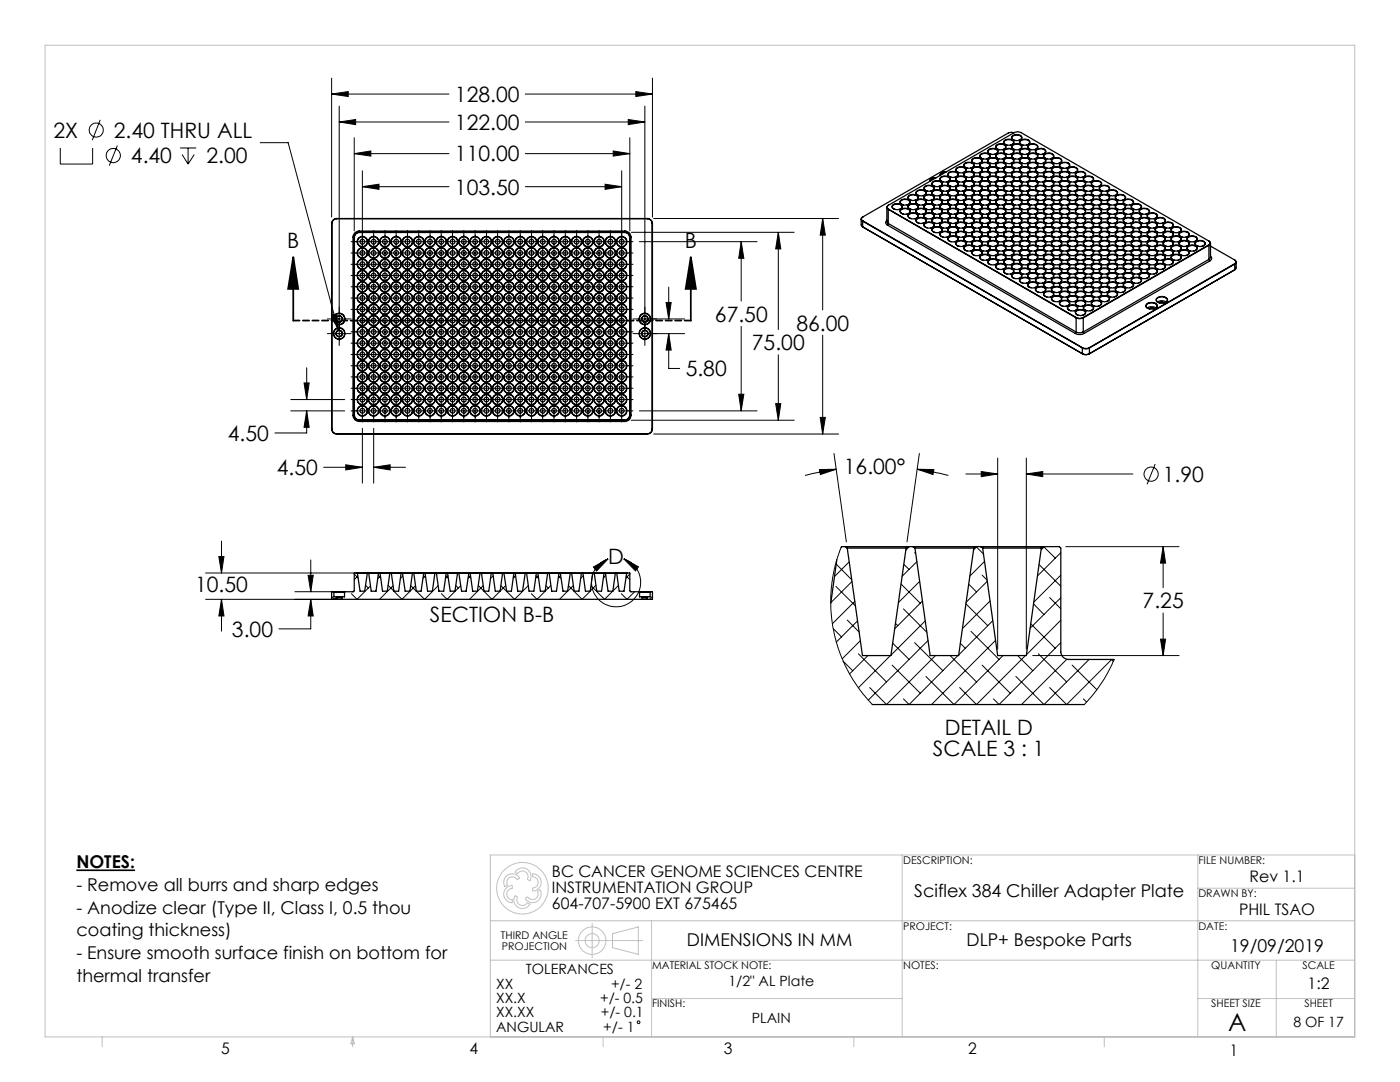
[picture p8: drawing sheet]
<svg xmlns="http://www.w3.org/2000/svg" width="279mm" height="216mm" viewBox="0 0 279 216" stroke-linecap="round" stroke-linejoin="round" font-family="sans-serif">
<defs><g id="words">
<text font-size="4.9" x="245.1" y="205.7">A</text>
<g font-size="4.2">
<text x="90.8" y="20.4">128.00</text>
<text x="10.7" y="27.5">2X</text>
<text x="22.7" y="27.5">2.40 THRU ALL</text>
<text x="90.8" y="25.9">122.00</text>
<text x="26.1" y="32.6">4.40</text>
<text x="41.2" y="32.6">2.00</text>
<text x="90.8" y="32.2">110.00</text>
<text x="90.8" y="38.8">103.50</text>
<text x="57.3" y="49.5">B</text>
<text x="136.7" y="49.5">B</text>
<text x="142.7" y="64.2">67.50</text>
<text x="158.9" y="66">86.00</text>
<text x="150.1" y="69.9">75.00</text>
<text x="136.8" y="75.1">5.80</text>
<text x="45.5" y="88">4.50</text>
<text x="55.2" y="94.8">4.50</text>
<text x="168.4" y="94.7">16.00°</text>
<text x="232.1" y="96.1">1.90</text>
<text x="121.4" y="112.4">D</text>
<text x="38.9" y="118.1">10.50</text>
<text x="85.8" y="124.2">SECTION B-B</text>
<text x="228" y="121.4">7.25</text>
<text x="46.3" y="127">3.00</text>
<text x="188.5" y="146.7">DETAIL D</text>
<text x="186.2" y="150.9">SCALE 3 : 1</text>
</g>
<g font-size="3.5">
<text x="15.2" y="173.3">NOTES:</text>
<text x="15.2" y="177.8">- Remove all burrs and sharp edges</text>
<text x="182.5" y="179">Sciflex 384 Chiller Adapter Plate</text>
<text x="15.2" y="182.3">- Anodize clear (Type II, Class I, 0.5 thou</text>
<text x="15.2" y="186.8">coating thickness)</text>
<text x="15.2" y="191.4">- Ensure smooth surface finish on bottom for</text>
<text x="137.1" y="188.9">DIMENSIONS IN MM</text>
<text x="192.9" y="188.9">DLP+ Bespoke Parts</text>
<text x="245.5" y="189.9">19/09/2019</text>
<text x="15.2" y="195.9">thermal transfer</text>
</g>
<g font-size="3.2">
<text x="110.1" y="175">BC CANCER GENOME SCIENCES CENTRE</text>
<text x="110.1" y="178.1">INSTRUMENTATION GROUP</text>
<text x="249.3" y="176">Rev 1.1</text>
<text x="110.1" y="181.3">604-707-5900 EXT 675465</text>
<text x="247.3" y="182.6">PHIL TSAO</text>
<text x="261" y="197.3">1:2</text>
<text x="44.2" y="210.4">5</text>
<text x="93.7" y="210.4">4</text>
<text x="144.5" y="210.3">3</text>
<text x="193.2" y="210.3">2</text>
<text x="245.4" y="210.6">1</text>
</g>
<g font-size="2.8">
<text x="99" y="197.4">XX</text>
<text x="105" y="194.4">TOLERANCES</text>
<text x="122" y="197.4">+/- 2</text>
<text x="145.4" y="196.8">1/2&quot; AL Plate</text>
<text x="99" y="200.2">XX.X</text>
<text x="99" y="203">XX.XX</text>
<text x="119.8" y="200.2">+/- 0.5</text>
<text x="119.9" y="203">+/- 0.1</text>
<text x="99" y="205.8">ANGULAR</text>
<text x="120.4" y="205.8">+/- 1</text>
<text x="150.1" y="204">PLAIN</text>
<text x="258.1" y="204.8">8 OF 17</text>
</g>
<g font-size="2.1">
<text x="180.3" y="172.4">DESCRIPTION:</text>
<text x="239.2" y="172.4">FILE NUMBER:</text>
<text x="239.2" y="179">DRAWN BY:</text>
<text x="180.3" y="185.5">PROJECT:</text>
<text x="239.2" y="185.5">DATE:</text>
<text x="100" y="187.4">THIRD ANGLE</text>
<text x="100.1" y="189.5">PROJECTION</text>
<text x="130.1" y="193.4">MATERIAL STOCK NOTE:</text>
<text x="180.3" y="193.4">NOTES:</text>
<text x="241.7" y="193.4">QUANTITY</text>
<text x="259.9" y="193.4">SCALE</text>
<text x="130.1" y="201">FINISH:</text>
<text x="241.7" y="201">SHEET SIZE</text>
<text x="260.3" y="201">SHEET</text>
</g>
</g></defs>
<g fill="none" stroke="#000" stroke-width=".2">
<path d="M66.2 15.6v27.7M66.2 18.8h23.4M66.2 18.8l3.3-.5v1zM104.8 18.8h25.4M126.9 18.3l3.3 .5-3.3 .5zM130.2 15.6v27.7M12 29.5v3.2h6.5v-3.2M20 23.9l-1.6 4.1M23.4 29l-1.6 4.1M35.9 29.5h3.3M36.3 30.8l1.2 1.9M37.5 29.5v3.2"/>
<path d="M38.8 30.8l-1.3 1.9M51.9 28.5h5.6l10 37.4M67.7 24.3l3.3-.5v1.1zM67.7 21.2v47.7M67.7 24.3h21.9M70.7 27.5v18.6M70.7 30.7h18.9M70.7 30.7l3.3-.6v1.1zM72.3 34.1v50.1M72.3 37.3h17.3M72.3 37.3l3.3-.5v1zM104.8 30.7h20.9"/>
<path d="M104.8 24.3h23.9M104.8 37.3h19.3M120.8 36.8l3.3 .5-3.3 .5zM122.4 30.1l3.3 .6-3.3 .5zM124.1 34.1v50.1M125.4 23.8l3.3 .5-3.3 .6zM125.7 27.5v18.6M128.7 21.2v47.7M70.1 48.2h56.2M70.1 50.5h56.2M70.1 52.7h56.2M70.1 55h56.2"/>
<path d="M70.1 57.2h56.2M70.1 59.5h56.2M74.6 46v38.2M76.8 46v38.2M79.1 46v38.2M81.3 46v38.2M83.6 46v38.2M85.8 46v38.2M88.1 46v38.2M90.3 46v38.2M92.6 46v38.2M94.8 46v38.2"/>
<path d="M97.1 46v38.2M99.3 46v38.2M101.6 46v38.2M103.8 46v38.2M106.1 46v38.2M108.3 46v38.2M110.6 46v38.2M112.8 46v38.2M115.1 46v38.2M117.3 46v38.2M119.6 46v38.2M121.8 46v38.2"/>
<path d="M126 46.4h32.5M127.6 48.2h23.5M130.5 43.6h36.9M133.5 57.3v6.3M147.9 48.2v11.9M147.9 48.2l.5 3.3h-1zM155.3 46.4v19.4M155.3 46.4l.5 3.3h-1zM164.2 43.6v18.2M164.2 43.6l.5 3.3h-1zM58 79.7h10.8M60.7 76.4h1l-.5 3.3z"/>
<path d="M61.2 73.4v6.3M65.3 66.6h4.8M65.3 63.6h4.8M66.2 62.9l1-.3 .3 3.3zM70.1 61.7h56.2M70.1 64h56.2M70.1 66.2h56.2M70.1 68.5h56.2M70.1 70.7h56.2M70.1 73h56.2M70.1 75.2h56.2M70.1 77.5h56.2"/>
<path d="M70.1 79.7h56.2M132.9 60.4h1l-.4 3.2zM133.5 66.6v6.9h2.1M133.5 66.6l.4 3.3h-1zM136.6 66.6h-10.3M136.6 63.6h-10.3M147.4 78.7h1l-.5 3.3zM147.9 65.1v16.9M155.3 70.8v13.1M164.2 66.9v19.7M58 82h10.8M61.2 82v4.4h-6.3"/>
<path d="M61.2 82l.5 3.3h-1zM64.6 93.2h7.7M69 92.7l3.3 .5-3.3 .6zM70.1 82h56.2M72.3 85.5v10.9M74.6 93.2l3.3-.5v1.1zM74.6 85.5v10.9M74.6 93.2h6.3M126 83.9h32.5M127.6 82h23.5M130.5 86.6h36.9M154.8 80.5h1l-.5 3.4z"/>
<path d="M163.5 93.7l3.4-.1-3.2 1.1zM163.7 83.3h1l-.5 3.3zM166.4 90.5l2.5 17.6M166.9 93.6l-6.2 1.3M183.1 93.6l3.3 .1-.2 1zM183.1 93.6l6.2 1.3M183.5 90.5l-2.5 17.6M192.8 94.6h6.3M195.8 94.1l3.3 .5-3.3 .5zM199.1 91.4v38.1M204.8 91.4v38.1M204.8 94.6h21.3"/>
<path d="M204.8 94.6l3.3-.5v1zM230.5 92.6l-1.6 4M41 119.6h26M41 114.3h74M43.7 111.1h1l-.5 3.2zM44.2 108v6.3M44.2 119.6v6.3M44.2 119.6l.5 3.3h-1zM58.8 118.1h8.7M61.5 114.8h1l-.5 3.3zM62 119.6v5.9h-6.3M62 111.7v6.4"/>
<path d="M62 119.6l.5 3.3h-1zM66.2 119l.5 .6 .5-.4M70.7 114.5l.8 .8M71.4 114.9l-.7 .8M73 116.8l.5 .5M73.9 116.9l-2.6 2.7-1.2-1.1M75.5 114.8l.5 .5M75.9 114.9l-.5 .6M77.5 116.8l2.7 2.8 2.7-2.7M78.5 116.9l-2.8 2.7M80.4 114.9l-.5 .5M82 116.8l2.7 2.8 2.8-2.7"/>
<path d="M84.5 114.9l.2 .2M84.9 114.9l-.5 .5M89 114.9l.5 .5M89.4 114.9l-.5 .5M90.9 116.8l.6 .5M91.9 116.9l-2.7 2.7-1.1-1.1M93.5 114.9l.5 .5M93.9 114.9l-.5 .5M95.5 116.8l2.7 2.8 2.7-2.8M96.4 116.8l-2.7 2.8M98.4 114.9l-.5 .5M99.9 116.8l2.8 2.8 2.7-2.8"/>
<path d="M102.5 114.9l.2 .2M102.9 114.9l-.5 .5M107 114.9l.5 .5M107.4 114.9l-.5 .5M108.9 116.9l.5 .4M109.9 116.8l-2.7 2.8-1.2-1.1M111.5 114.9l.5 .5M111.9 114.9l-.5 .5M114.4 116.8l-2.7 2.8M116.4 114.9l-.5 .5M118.4 113.1l3-1.6-2.3 2.4zM118.9 116.8l-2.7 2.8-2.7-2.7"/>
<path d="M120.5 114.9l.2 .2M120.9 114.8l-.5 .5M121.4 111.5a4.9 4.9 0 0 0-2.4 7.6 4.9 4.9 0 0 0 7.9 0 4.9 4.9 0 0 0-2.4-7.6M123.4 116.8l-2.7 2.8-2.8-2.7M124.5 111.5l2.9 1.6-.6 .8zM125 114.9l.7 .8M125.7 114.5l-.8 .8M126.6 118.1l-1.5 1.5-1.1-1.1M130.2 119l-.6 .6M166.8 117l3.9 3.9M166.9 112.6l3.1 3.1M167.9 109.1h.1"/>
<path d="M167.9 109.1l-1.2 3.7-.8 4.4-.1 4.3 .4 3.7 1.1 4.2 1.8 4.2 1 1.9 1.5 2.2 2.5 2.9M168 109.1l-.1 .2M169.5 112.1l-3 2.9M170 116l-4.2 4.3M170.6 120l-4.5 4.5M179.8 116.5l3.9 3.9M180.4 112.6l1 1M181.5 109.1l-.7 .7M182.5 110.3l.2 .2M183 112.1l-3 2.9M183.6 116l-4.3 4.2M184.1 119.9l-5.5 5.5"/>
<path d="M193.3 116.6l1.6 1.5M194.8 109.1l1.5 1.4M194.9 109.1l-.6 .6M196 114.8l1 .9M196.5 112l-3 3M197 116l-4.2 4.2M197.6 119.9l-5.5 5.5M207.4 112.6l4.3 4.4M208.3 109.1l2.3 2.3M208.4 109.1l-.6 .6M209.5 119.2l2.2 2.3M211.7 110.3l-4.7 4.6"/>
<path d="M211.7 114.8l-5.4 5.4M211.7 119.3l-6.1 6.1M212.7 109.1h22.6M232.1 109.1v8.2M232.1 109.1l.5 3.3h-1zM166.3 125.4l1.7 1.7M168.3 131.9l1.9 1.9M169.1 123.7l2.3 2.4M171.1 123.9l-4.2 4.2M171.3 130.5l5.6 5.6M171.7 127.8l-3.6 3.6M173.2 130.8l-3.7 3.7"/>
<path d="M177.7 130.8l-6.4 6.4M178 132.7l5.7 5.6M178.2 128.3l3.2 3.3M178.7 124.4l.5 .4M180.3 121.5l4.7 4.7M182.5 128.2l5.7 5.6M184.6 123.9l-6.8 6.8M185.2 127.8l-11.9 11.9M186.7 130.8l-9.8 9.8-3.3-3.4M189.6 130.8l5.3 5.3M191.2 130.8l-9.8 9.8-1.1-1.1M191.7 128.4l1 1"/>
<path d="M192.8 120.5l4.3 4.3M193.8 126l5.6 5.6M196 132.7l5.6 5.6M198.1 123.9l-6.8 6.8M198.7 127.8l-12.8 12.8M200.2 130.8l-9.8 9.8-5.6-5.6M203.1 130.8l3 3M204.6 130.8l-9.7 9.8-3.4-3.4M205.7 124.5l4.9 4.9M206.1 130.8h29.2M206.3 120.5l2.1 2.1M207.2 130.5l5.7 5.6"/>
<path d="M211.7 123.8l-6.8 6.8M211.7 128.2l-12.3 12.4-1.1-1.1M212.9 131.6l-9 9M214 132.7l4.9 4.9M216.2 139.5l.7 .6M217.3 131.6h.1M217.3 131.6l-8.9 9-5.7-5.6M221.8 131.6l.4 .4M221.9 131.6l-9 9-3.4-3.4M222.4 131.6l-2 3.9-1.6 2.3-2.4 2.8M231.6 127.5h1l-.5 3.3zM232.1 122.3v8.5"/>
<circle cx="19.2" cy="26" r="1.41"/>
<circle cx="22.6" cy="31" r="1.42"/>
<circle cx="229.7" cy="94.6" r="1.42"/>
<circle cx="127.4" cy="204" r=".27"/>
</g>
<path d="M15.2 173.6h11.8" fill="none" stroke="#000" stroke-width=".33"/>
<path d="M58.5 51.3l1 6.3h-2zM58.5 51.3v12.7M137.9 51.3l1 6.3h-2.1zM137.9 51.3v12.7" fill="none" stroke="#000" stroke-width=".35"/>
<g fill="none" stroke="#c0c0c0" stroke-width=".2">
<path d="M9 9h261.4v197.9h-261.4zM101 174.9a1.61 1.61 0 0 1 2.6 .4l-.3 .2a1.18 1.18 0 0 0-1.6-.4 1.18 1.18 0 0 0-.5 1.5l-.3 .3a1.34 1.34 0 0 1 .1-2zM101.1 177.1l.3-.2a.53 .53 0 0 1 .8-.1v.4a1.2 1.2 0 0 0-1.1 1.2 1.2 1.2 0 0 0 1.1 1.2v.4a1.54 1.54 0 0 1-1.6-2.1zM102.8 178.8l.4 .2a1.21 1.21 0 0 0 .5 1.5 1.21 1.21 0 0 0 1.6-.3l.4 .2a1.71 1.71 0 0 1-2.3 .7 1.71 1.71 0 0 1-.6-2.3zM102.9 173.8a1.68 1.68 0 0 1 2.3-.3 1.68 1.68 0 0 1 .5 2.2l-.4-.2a1.18 1.18 0 0 0-.5-1.6 1.18 1.18 0 0 0-1.6 .4l-.4-.2zM104.9 179.2l.3-.2a1.17 1.17 0 0 0 1.5 .4 1.17 1.17 0 0 0 .7-1.3l-.1-.3 .4-.2a1.56 1.56 0 0 1-.8 2.4 1.5 1.5 0 0 1-2-.8zM106.3 174.4a1.65 1.65 0 0 1 1.6 1.1 1.65 1.65 0 0 1-.5 1.8l-.3 .3a.56 .56 0 0 1-.8 .1v-.4a1.2 1.2 0 0 0 1.1-1.2 1.2 1.2 0 0 0-1.1-1.2zM180.1 170.6v36.3M239 177.2h31.4M239 170.6v36.3M270.4 170.6h-172.5v36.3M97.9 183.7h172.5"/>
<path d="M97.9 191.6h172.5M114.9 187.7h13.4M118.2 184.3v6.8M122.2 186.3l5.2-1.3v5.4l-5.2-1.3zM130 199.2h50.1M130 183.7v23.2M239 199.2h31.4M254.7 191.6v15.3M20.4 206.9v2M70.4 206.9v2M70.4 206.9l.3 1.4h-.7zM120.4 206.9v2"/>
<path d="M170.4 206.9v2M220.4 206.9v2"/>
<circle cx="104.3" cy="177.2" r="5.2"/>
<circle cx="118.2" cy="187.7" r="2.73"/>
<circle cx="118.2" cy="187.7" r="1.4"/>
</g>
<path d="M137.9 64h-79.4" fill="none" stroke="#000" stroke-width=".35" stroke-dasharray="1.3 .6"/>
<g fill="#000">
<path d="M137.9 51.3l1 6.3h-2.1zM58.5 51.3l1 6.3h-2z"/>
<path d="M164.2 43.6l.5 3.3h-1zM163.7 83.3h1l-.5 3.3zM126.9 18.3l3.3 .5-3.3 .5zM66.2 18.8l3.3-.5v1zM122.4 30.1l3.3 .6-3.3 .5zM70.7 30.7l3.3-.6v1.1zM154.8 80.5h1l-.5 3.4zM155.3 46.4l.5 3.3h-1zM66.2 62.9l1.3 3-.3-3.3zM132.9 60.4h1l-.4 3.2zM133.5 66.6l.4 3.3h-1zM125.4 23.8l3.3 .5-3.3 .6zM67.7 24.3l3.3-.5v1.1zM120.8 36.8l3.3 .5-3.3 .5zM72.3 37.3l3.3-.5v1zM147.4 78.7h1l-.5 3.3zM147.9 48.2l.5 3.3h-1zM69 92.7l3.3 .5-3.3 .6zM74.6 93.2l3.3-.5v1.1zM61.2 82l.5 3.3h-1zM60.7 76.4h1l-.5 3.3zM61.5 114.8h1l-.5 3.3zM62 119.6l.5 3.3h-1zM43.7 111.1h1l-.5 3.2zM44.2 119.6l.5 3.3h-1zM231.6 127.5h1l-.5 3.3zM232.1 109.1l.5 3.3h-1zM195.8 94.1l3.3 .5-3.3 .5zM204.8 94.6l3.3-.5v1zM183.1 93.6l3.3 .1-.2 1zM163.5 93.7l3.4-.1-3.2 1.1z"/>
<path d="M118.4 113.1l3-1.6-2.3 2.4zM124.5 111.5l2.9 1.6-.6 .8z"/>
</g>
<g fill="none" stroke="#000" stroke-width=".25">
<path d="M179.8 39.9a1.39 1.39 0 0 1 1.9 .4 1.16 1.16 0 0 1-1.9 .4l-.2-.4zM181.2 39.2a1.33 1.33 0 0 1 2.1 .1 1.16 1.16 0 0 1-1.9 .5zM181.9 40a.53 .53 0 0 1-.6-.5 .53 .53 0 0 1 .5-.6 .98 .98 0 0 1 1.4 .6l-.6 .5M182.8 38.3a1.33 1.33 0 0 1 2.1 .1 1.13 1.13 0 0 1-1.9 .4l-.2-.2zM183.5 39.1a.53 .53 0 0 1-.7-.5 .53 .53 0 0 1 .6-.6 .98 .98 0 0 1 1.4 .6l-.2 .3-.5 .2M184.4 37.4a1.33 1.33 0 0 1 2 .1 1.13 1.13 0 0 1-1.8 .4l-.2-.2zM184.4 39.2a1.33 1.33 0 0 1 2 .1 1.13 1.13 0 0 1-1.8 .5l-.2-.3zM185.1 40a.53 .53 0 0 1-.7-.5 .53 .53 0 0 1 .6-.6 .98 .98 0 0 1 1.4 .6l-.2 .3-.5 .2M185.1 38.1a.53 .53 0 0 1-.7-.5 .53 .53 0 0 1 .6-.5 .98 .98 0 0 1 1.4 .6l-.2 .3-.5 .1M186 36.5a1.33 1.33 0 0 1 2 .1 1.16 1.16 0 0 1-1 .7 1.16 1.16 0 0 1-1.1-.7zM186 38.3a1.33 1.33 0 0 1 2 .1 1.13 1.13 0 0 1-1.8 .4l-.2-.2zM186.7 39.1a.54 .54 0 0 1-.7-.6 .54 .54 0 0 1 .6-.5 .96 .96 0 0 1 1.4 .6l-.2 .3-.4 .2"/>
<path d="M186.7 37.2a.54 .54 0 0 1-.7-.5 .54 .54 0 0 1 .6-.5 .96 .96 0 0 1 1.4 .6l-.2 .2-.4 .2M186.7 35.5a.95 .95 0 0 0-1.1 .7M186.8 35.5a1 1 0 0 0-1.2 .7M187.6 35.6a1.37 1.37 0 0 1 2.1 .1 1.18 1.18 0 0 1-1.1 .6 1.18 1.18 0 0 1-1.1-.6zM187.6 37.4a1.37 1.37 0 0 1 2.1 .1 1.18 1.18 0 0 1-1.1 .7 1.18 1.18 0 0 1-1.1-.7zM187.6 39.2a1.37 1.37 0 0 1 2.1 .1 1.18 1.18 0 0 1-1.1 .7 1.18 1.18 0 0 1-1.1-.6zM188.2 40a.54 .54 0 0 1-.6-.5 .54 .54 0 0 1 .6-.6 .96 .96 0 0 1 1.3 .6l-.1 .3-.5 .2M188.2 38.1a.54 .54 0 0 1-.6-.5 .54 .54 0 0 1 .6-.5 .96 .96 0 0 1 1.3 .6l-.1 .3-.5 .1M188.2 36.3a.54 .54 0 0 1-.6-.5 .54 .54 0 0 1 .6-.6 .96 .96 0 0 1 1.3 .7l-.1 .2-.5 .2M188.8 34.3a1.01 1.01 0 0 0-1.2 .7M188.9 34.3a.99 .99 0 0 0-1.3 .7M189.3 34.5a1.37 1.37 0 0 1 1.9 .2 1.16 1.16 0 0 1-1 .7 1.16 1.16 0 0 1-1-.6z"/>
<path d="M189.3 36.4a1.37 1.37 0 0 1 1.9 .2 1.16 1.16 0 0 1-1 .7 1.16 1.16 0 0 1-1-.7zM189.3 38.2a1.37 1.37 0 0 1 1.9 .2 1.16 1.16 0 0 1-1 .7 1.16 1.16 0 0 1-1-.6zM189.9 39.1a.54 .54 0 0 1-.7-.5 .54 .54 0 0 1 .6-.6 1.12 1.12 0 0 1 1.4 .5l-.2 .4-.5 .2M189.9 37.2a.54 .54 0 0 1-.7-.5 .54 .54 0 0 1 .6-.5 1.12 1.12 0 0 1 1.4 .5l-.2 .3-.5 .2M189.9 35.4a.54 .54 0 0 1-.7-.5 .54 .54 0 0 1 .6-.6 1.12 1.12 0 0 1 1.4 .5l-.2 .4-.5 .2M190.9 33.6a1.17 1.17 0 0 1 1.9 .4 1.28 1.28 0 0 1-2.1 0zM190.9 35.5a1.15 1.15 0 0 1 1.9 .3 1.28 1.28 0 0 1-2.1 0zM190.9 37.3a1.37 1.37 0 0 1 1.9 .2 1.16 1.16 0 0 1-1 .7 1.16 1.16 0 0 1-1.1-.7zM190.9 39.1a1.37 1.37 0 0 1 1.9 .2 1.16 1.16 0 0 1-1 .7 1.16 1.16 0 0 1-1.1-.6zM191.5 40a.57 .57 0 0 1-.7-.7 .57 .57 0 0 1 .8-.4 .78 .78 0 0 1 1.1 .8l-.6 .3M191.5 38.1a.57 .57 0 0 1-.7-.6 .57 .57 0 0 1 .8-.5 .78 .78 0 0 1 1.1 .8l-.6 .3M191.5 36.3a.57 .57 0 0 1-.7-.6 .57 .57 0 0 1 .8-.5h.2a.6 .6 0 0 1 .8 .2 .6 .6 0 0 1-.1 .7l-.4 .2"/>
<path d="M191.5 34.5a.57 .57 0 0 1-.7-.7 .57 .57 0 0 1 .8-.4 .76 .76 0 0 1 1.1 .7l-.6 .4M192.4 32.7a1.21 1.21 0 0 1 2 .4 1.22 1.22 0 0 1-2.1-.2zM192.4 34.5a1.19 1.19 0 0 1 2 .4 1.22 1.22 0 0 1-2.1-.1zM192.4 36.4a1.19 1.19 0 0 1 2 .3 1.22 1.22 0 0 1-2.1-.1zM192.4 38.2a1.37 1.37 0 0 1 2 .2 1.18 1.18 0 0 1-1.9 .4l-.2-.2zM193 39.1a.57 .57 0 0 1-.6-.7 .57 .57 0 0 1 .8-.4 .78 .78 0 0 1 1.1 .7l-.6 .4M193 37.2a.57 .57 0 0 1-.6-.6 .57 .57 0 0 1 .8-.5 .78 .78 0 0 1 1.1 .8l-.6 .3M193 35.4a.57 .57 0 0 1-.6-.7 .57 .57 0 0 1 .8-.4 .76 .76 0 0 1 1.1 .8l-.6 .3M193 33.5a.57 .57 0 0 1-.6-.6 .57 .57 0 0 1 .8-.4 .76 .76 0 0 1 1.1 .7l-.6 .3M194 31.7a1.42 1.42 0 0 1 2 .3 1.16 1.16 0 0 1-1 .7 1.16 1.16 0 0 1-1.1-.7zM194 33.6a1.42 1.42 0 0 1 2 .2 1.16 1.16 0 0 1-1 .7 1.16 1.16 0 0 1-1.1-.6zM194 35.5a1.37 1.37 0 0 1 2 .2 1.16 1.16 0 0 1-1 .6 1.16 1.16 0 0 1-1.1-.6z"/>
<path d="M194 37.3a1.37 1.37 0 0 1 2 .2 1.18 1.18 0 0 1-1.9 .4l-.2-.2zM194 39.1a1.37 1.37 0 0 1 2 .2 1.18 1.18 0 0 1-1.9 .5l-.2-.3zM194.6 40a.57 .57 0 0 1-.6-.7 .57 .57 0 0 1 .8-.4 .78 .78 0 0 1 1.1 .8l-.6 .3M194.6 38.1a.57 .57 0 0 1-.6-.6 .57 .57 0 0 1 .8-.5 .78 .78 0 0 1 1.1 .8l-.6 .3M194.6 36.3a.57 .57 0 0 1-.6-.6 .57 .57 0 0 1 .8-.5 .84 .84 0 0 1 1.1 .7l-.6 .4M194.6 34.5a.57 .57 0 0 1-.6-.7 .57 .57 0 0 1 .8-.4 .76 .76 0 0 1 1.1 .7l-.6 .4M194.6 32.6a.57 .57 0 0 1-.6-.6 .57 .57 0 0 1 .8-.5 .76 .76 0 0 1 1.1 .8l-.6 .3M195.7 30.8a1.31 1.31 0 0 1 1.9 .3 1.16 1.16 0 0 1-1 .7 1.16 1.16 0 0 1-1.1-.7zM195.7 32.7a1.38 1.38 0 0 1 1.9 .2 1.16 1.16 0 0 1-1 .7 1.16 1.16 0 0 1-1.1-.7zM195.8 34.4a1.3 1.3 0 0 1 1.8 .3 1.16 1.16 0 0 1-1 .7 1.16 1.16 0 0 1-1.1-.6zM195.8 36.2a1.3 1.3 0 0 1 1.8 .4 1.16 1.16 0 0 1-1 .7 1.16 1.16 0 0 1-1.1-.7zM195.8 38.1a1.39 1.39 0 0 1 1.8 .3 1.16 1.16 0 0 1-1.9 .4l-.2-.3z"/>
<path d="M195.8 39.9a1.39 1.39 0 0 1 1.8 .4 1.16 1.16 0 0 1-1.9 .4l-.2-.4zM196.2 39.1a.53 .53 0 0 1-.6-.5 .53 .53 0 0 1 .5-.6 .98 .98 0 0 1 1.4 .6l-.6 .5M196.2 37.2a.53 .53 0 0 1-.6-.5 .53 .53 0 0 1 .5-.5 .98 .98 0 0 1 1.4 .6l-.6 .4M196.2 35.4a.53 .53 0 0 1-.6-.5 .53 .53 0 0 1 .5-.6 .98 .98 0 0 1 1.4 .7l-.6 .4M196.2 33.5a.53 .53 0 0 1-.6-.4 .53 .53 0 0 1 .5-.6 .98 .98 0 0 1 1.4 .6l-.6 .4M196.2 31.7a.53 .53 0 0 1-.6-.5 .53 .53 0 0 1 .5-.5 .98 .98 0 0 1 1.4 .6l-.6 .4M197.2 29.9a1.31 1.31 0 0 1 2 .3 1.16 1.16 0 0 1-1.1 .6 1.16 1.16 0 0 1-1-.6zM197.2 31.7a1.38 1.38 0 0 1 2 .3 1.16 1.16 0 0 1-1.1 .7 1.16 1.16 0 0 1-1-.7zM197.2 33.6a1.38 1.38 0 0 1 2 .2 1.16 1.16 0 0 1-1.1 .7 1.16 1.16 0 0 1-1-.6zM197.4 35.3a1.27 1.27 0 0 1 1.8 .4 1.16 1.16 0 0 1-1.1 .6 1.16 1.16 0 0 1-1-.6zM197.4 37.1a1.36 1.36 0 0 1 1.8 .4 1.16 1.16 0 0 1-1.9 .4l-.2-.4zM197.4 39a1.36 1.36 0 0 1 1.8 .3 1.16 1.16 0 0 1-1.9 .5l-.2-.4z"/>
<path d="M197.8 40a.53 .53 0 0 1-.6-.5 .53 .53 0 0 1 .5-.6 .98 .98 0 0 1 1.4 .6l-.6 .5M197.8 38.1a.53 .53 0 0 1-.6-.5 .53 .53 0 0 1 .5-.5 .98 .98 0 0 1 1.4 .6l-.6 .4M197.8 36.3a.53 .53 0 0 1-.6-.5 .53 .53 0 0 1 .5-.6 .98 .98 0 0 1 1.4 .7l-.6 .4M197.8 34.5a.53 .53 0 0 1-.6-.5 .53 .53 0 0 1 .5-.6 .98 .98 0 0 1 1.4 .6l-.6 .5M197.8 32.6a.53 .53 0 0 1-.6-.5 .53 .53 0 0 1 .5-.5 .98 .98 0 0 1 1.4 .6l-.6 .4M197.8 30.8a.53 .53 0 0 1-.6-.5 .53 .53 0 0 1 .5-.6 1 1 0 0 1 1.4 .6l-.6 .5M198.8 29a1.31 1.31 0 0 1 2 .2 1.18 1.18 0 0 1-2.1 .1zM198.8 30.8a1.31 1.31 0 0 1 2 .3 1.16 1.16 0 0 1-1.1 .7 1.16 1.16 0 0 1-1-.7zM198.8 32.7a1.38 1.38 0 0 1 2 .2 1.16 1.16 0 0 1-1.1 .7 1.16 1.16 0 0 1-1-.7zM199 34.4a1.27 1.27 0 0 1 1.8 .3 1.16 1.16 0 0 1-1.1 .7 1.16 1.16 0 0 1-1-.6zM199 36.2a1.27 1.27 0 0 1 1.8 .4 1.16 1.16 0 0 1-1.1 .7 1.16 1.16 0 0 1-1-.7zM199 38.1a1.36 1.36 0 0 1 1.8 .3 1.13 1.13 0 0 1-1.9 .4l-.2-.3z"/>
<path d="M199 39.9a1.36 1.36 0 0 1 1.8 .4 1.13 1.13 0 0 1-1.9 .4l-.2-.4zM199.4 39.1a.53 .53 0 0 1-.6-.5 .53 .53 0 0 1 .5-.6 .98 .98 0 0 1 1.4 .6l-.2 .3-.4 .2M199.4 37.2a.53 .53 0 0 1-.6-.5 .53 .53 0 0 1 .5-.5 .98 .98 0 0 1 1.4 .6l-.2 .2-.4 .2M199.4 35.4a.53 .53 0 0 1-.6-.5 .53 .53 0 0 1 .5-.6 .98 .98 0 0 1 1.4 .7l-.2 .2-.4 .2M199.4 33.5a.53 .53 0 0 1-.6-.4 .53 .53 0 0 1 .5-.6 .98 .98 0 0 1 1.4 .6l-.2 .3-.4 .1M199.4 31.7a.53 .53 0 0 1-.6-.5 .53 .53 0 0 1 .5-.5 .98 .98 0 0 1 1.4 .6l-.6 .4M199.4 29.9a.53 .53 0 0 1-.6-.5 .53 .53 0 0 1 .5-.6 1 1 0 0 1 1.4 .6l-.6 .5M200.4 28.1a1.31 1.31 0 0 1 2 .2 1.18 1.18 0 0 1-2.1 .1zM200.4 29.9a1.31 1.31 0 0 1 2 .3 1.16 1.16 0 0 1-1.1 .6 1.16 1.16 0 0 1-1-.6zM200.4 31.7a1.38 1.38 0 0 1 2 .3 1.16 1.16 0 0 1-1.1 .7 1.16 1.16 0 0 1-1-.7zM200.4 33.6a1.38 1.38 0 0 1 2 .2 1.16 1.16 0 0 1-1.1 .7 1.16 1.16 0 0 1-1-.6zM200.6 35.3a1.27 1.27 0 0 1 1.8 .4 1.16 1.16 0 0 1-1.1 .6 1.16 1.16 0 0 1-1-.6z"/>
<path d="M200.6 37.1a1.36 1.36 0 0 1 1.8 .4 1.13 1.13 0 0 1-1.9 .4l-.2-.4zM200.6 39a1.36 1.36 0 0 1 1.8 .3 1.13 1.13 0 0 1-1.9 .5l-.2-.4zM201 40a.53 .53 0 0 1-.7-.5 .53 .53 0 0 1 .6-.6 .98 .98 0 0 1 1.4 .6l-.2 .3-.5 .2M201 38.1a.53 .53 0 0 1-.7-.5 .53 .53 0 0 1 .6-.5 .98 .98 0 0 1 1.4 .6l-.2 .3-.5 .1M201 36.3a.53 .53 0 0 1-.7-.5 .53 .53 0 0 1 .6-.6 .98 .98 0 0 1 1.4 .7l-.2 .2-.5 .2M201 34.5a.53 .53 0 0 1-.7-.5 .53 .53 0 0 1 .6-.6 .98 .98 0 0 1 1.4 .6l-.2 .3-.5 .2M201 32.6a.53 .53 0 0 1-.7-.5 .53 .53 0 0 1 .6-.5 .98 .98 0 0 1 1.4 .6l-.2 .3-.5 .1M201 30.8a.53 .53 0 0 1-.7-.5 .53 .53 0 0 1 .6-.6 1 1 0 0 1 1.4 .6l-.7 .5M201 29a.53 .53 0 0 1-.7-.5 .53 .53 0 0 1 .6-.6 1 1 0 0 1 1.4 .6l-.7 .5M201.9 38.3a1.33 1.33 0 0 1 2 .1 1.13 1.13 0 0 1-1.8 .4l-.2-.2zM202 27.2a1.3 1.3 0 0 1 1.9 .2 1.18 1.18 0 0 1-2 0zM202 29a1.3 1.3 0 0 1 1.9 .2 1.18 1.18 0 0 1-2 .1z"/>
<path d="M202 30.8a1.3 1.3 0 0 1 1.9 .3 1.16 1.16 0 0 1-1 .7 1.16 1.16 0 0 1-1-.7zM202 32.7a1.37 1.37 0 0 1 1.9 .2 1.16 1.16 0 0 1-1 .7 1.16 1.16 0 0 1-1-.7zM202.1 34.4a1.27 1.27 0 0 1 1.8 .3 1.16 1.16 0 0 1-1 .7 1.16 1.16 0 0 1-1-.6zM202.1 36.2a1.27 1.27 0 0 1 1.8 .4 1.16 1.16 0 0 1-1 .7 1.16 1.16 0 0 1-1-.7zM202.1 39.9a1.36 1.36 0 0 1 1.8 .4 1.13 1.13 0 0 1-1.8 .4l-.2-.4zM202.4 26.5l-.5-.1-.7 .2-29 16.7M202.6 39.1a.54 .54 0 0 1-.7-.6 .54 .54 0 0 1 .6-.5 .96 .96 0 0 1 1.4 .6l-.2 .3-.4 .2M202.6 37.2a.54 .54 0 0 1-.7-.5 .54 .54 0 0 1 .6-.5 .96 .96 0 0 1 1.4 .6l-.2 .2-.4 .2M202.6 35.4a.54 .54 0 0 1-.7-.5 .54 .54 0 0 1 .6-.6 .96 .96 0 0 1 1.4 .7l-.2 .2-.4 .2M202.6 33.5a.54 .54 0 0 1-.7-.5 .54 .54 0 0 1 .6-.5 .96 .96 0 0 1 1.4 .6l-.2 .3-.4 .1M202.6 31.7a.54 .54 0 0 1-.7-.5 .54 .54 0 0 1 .6-.5 .96 .96 0 0 1 1.4 .6l-.6 .4M202.6 29.9a.54 .54 0 0 1-.7-.5 .54 .54 0 0 1 .6-.6 .98 .98 0 0 1 1.4 .6l-.6 .5"/>
<path d="M202.6 28a.52 .52 0 0 1-.7-.5 .52 .52 0 0 1 .6-.5 .98 .98 0 0 1 1.4 .6l-.2 .2-.4 .2M203.6 28.1a1.3 1.3 0 0 1 1.9 .2 .99 .99 0 0 1-1.4 .6l-.5-.3-.2-.2zM203.6 29.9a1.3 1.3 0 0 1 1.9 .3 .99 .99 0 0 1-1.4 .6l-.5-.3-.2-.3zM203.6 31.7a1.37 1.37 0 0 1 1.9 .3 1.13 1.13 0 0 1-1.8 .4l-.3-.4zM203.6 33.6a1.37 1.37 0 0 1 1.9 .2 1.13 1.13 0 0 1-1.8 .5l-.3-.4zM203.7 35.3a1.27 1.27 0 0 1 1.8 .4 1.13 1.13 0 0 1-1.8 .4l-.3-.4zM203.7 37.1a1.36 1.36 0 0 1 1.8 .4 1.13 1.13 0 0 1-1.8 .4l-.3-.4zM203.7 39a1.36 1.36 0 0 1 1.8 .3 1.13 1.13 0 0 1-1.8 .5l-.3-.4zM204.2 40a.54 .54 0 0 1-.7-.5 .54 .54 0 0 1 .6-.6 .96 .96 0 0 1 1.4 .6l-.2 .3-.4 .2M204.2 38.1a.54 .54 0 0 1-.7-.5 .54 .54 0 0 1 .6-.5 .96 .96 0 0 1 1.4 .6l-.2 .3-.4 .1M204.2 36.3a.54 .54 0 0 1-.7-.5 .54 .54 0 0 1 .6-.6 .96 .96 0 0 1 1.4 .7l-.2 .2-.4 .2M204.2 34.5a.54 .54 0 0 1-.7-.5 .54 .54 0 0 1 .6-.6 .96 .96 0 0 1 1.4 .6l-.2 .3-.4 .2"/>
<path d="M204.2 32.6a.54 .54 0 0 1-.7-.5 .54 .54 0 0 1 .6-.5 .96 .96 0 0 1 1.4 .6l-.2 .3-.4 .1M204.2 30.8a.54 .54 0 0 1-.7-.5 .54 .54 0 0 1 .6-.6 .98 .98 0 0 1 1.4 .6l-.6 .5M204.2 29a.54 .54 0 0 1-.7-.5 .54 .54 0 0 1 .6-.6 .98 .98 0 0 1 1.4 .6l-.6 .5M205.2 29a1.34 1.34 0 0 1 2 .2 1.22 1.22 0 0 1-2.1 .2zM205.2 30.8a1.34 1.34 0 0 1 2 .3 1.16 1.16 0 0 1-1.1 .7 1.16 1.16 0 0 1-1-.7zM205.2 32.7a1.42 1.42 0 0 1 2 .2 1.16 1.16 0 0 1-1.1 .7 1.16 1.16 0 0 1-1-.7zM205.3 34.4a1.33 1.33 0 0 1 1.9 .3 1.16 1.16 0 0 1-1.1 .7 1.16 1.16 0 0 1-1-.6zM205.3 36.2a1.33 1.33 0 0 1 1.9 .4 1.16 1.16 0 0 1-1.1 .7 1.16 1.16 0 0 1-1-.7zM205.3 38.1a1.42 1.42 0 0 1 1.9 .3 1.16 1.16 0 0 1-1.1 .7 1.16 1.16 0 0 1-1-.6zM205.3 39.9a1.42 1.42 0 0 1 1.9 .4 1.16 1.16 0 0 1-1.1 .6 1.16 1.16 0 0 1-1-.6zM205.8 39.1a.54 .54 0 0 1-.7-.5 .54 .54 0 0 1 .6-.6 1.12 1.12 0 0 1 1.4 .5l-.2 .4-.5 .2M205.8 37.2a.54 .54 0 0 1-.7-.5 .54 .54 0 0 1 .6-.5 1.12 1.12 0 0 1 1.4 .5l-.2 .3-.5 .2"/>
<path d="M205.8 35.4a.54 .54 0 0 1-.7-.5 .54 .54 0 0 1 .6-.6 1.12 1.12 0 0 1 1.4 .5l-.2 .4-.5 .2M205.8 33.5a.54 .54 0 0 1-.7-.4 .54 .54 0 0 1 .6-.6 1.12 1.12 0 0 1 1.4 .5l-.2 .4-.5 .1M205.8 31.7a.54 .54 0 0 1-.7-.5 .54 .54 0 0 1 .6-.5 1.12 1.12 0 0 1 1.4 .5l-.2 .3-.5 .2M205.8 29.9a.54 .54 0 0 1-.7-.5 .54 .54 0 0 1 .6-.6 .98 .98 0 0 1 1.3 .6l-.6 .5M206.8 29.9a1.34 1.34 0 0 1 1.9 .3 1.16 1.16 0 0 1-1 .6 1.16 1.16 0 0 1-1-.6zM206.8 31.7a1.17 1.17 0 0 1 1.9 .4 1.28 1.28 0 0 1-2 .1zM206.8 33.6a1.17 1.17 0 0 1 1.9 .4 1.28 1.28 0 0 1-2 0zM206.9 35.3a1.15 1.15 0 0 1 1.8 .5 1.28 1.28 0 0 1-2 0zM206.9 37.1a1.39 1.39 0 0 1 1.8 .4 1.16 1.16 0 0 1-1 .7 1.16 1.16 0 0 1-1-.7zM206.9 39a1.39 1.39 0 0 1 1.8 .3 1.16 1.16 0 0 1-1 .7 1.16 1.16 0 0 1-1-.6zM207.4 40a.57 .57 0 0 1-.7-.7 .57 .57 0 0 1 .8-.4 .83 .83 0 0 1 1.1 .6l-.1 .3-.5 .2M207.4 38.1a.57 .57 0 0 1-.7-.6 .57 .57 0 0 1 .8-.5 .83 .83 0 0 1 1.1 .7l-.1 .3-.5 .1"/>
<path d="M207.4 36.3a.57 .57 0 0 1-.7-.6 .57 .57 0 0 1 .8-.5h.3a.6 .6 0 0 1 .7 .2 .6 .6 0 0 1 0 .7l-.5 .2M207.4 34.5a.57 .57 0 0 1-.7-.7 .57 .57 0 0 1 .8-.4 .72 .72 0 0 1 .8 0 .72 .72 0 0 1 .3 .7l-.6 .4M207.4 32.6a.57 .57 0 0 1-.7-.6 .57 .57 0 0 1 .8-.5 .72 .72 0 0 1 .8 .1 .72 .72 0 0 1 .3 .7l-.6 .3M207.4 30.8a.57 .57 0 0 1-.7-.6 .57 .57 0 0 1 .8-.5 .72 .72 0 0 1 .8 .1 .72 .72 0 0 1 .3 .7l-.6 .3M208.4 30.8a1.21 1.21 0 0 1 1.9 .4 1.22 1.22 0 0 1-2.1-.1zM208.4 32.7a1.21 1.21 0 0 1 1.9 .4 1.22 1.22 0 0 1-2.1-.2zM208.5 34.4a1.2 1.2 0 0 1 1.8 .5 1.22 1.22 0 0 1-2.1-.1zM208.5 36.2a1.2 1.2 0 0 1 1.8 .5 1.22 1.22 0 0 1-2.1-.1zM208.5 38.1a1.26 1.26 0 0 1 1.8 .5 1.22 1.22 0 0 1-2.1-.1zM208.5 39.9a1.26 1.26 0 0 1 1.8 .5 1.22 1.22 0 0 1-2.1-.1zM209 39.1a.57 .57 0 0 1-.7-.7 .57 .57 0 0 1 .8-.4 .78 .78 0 0 1 1.1 .7l-.6 .4M209 37.2a.57 .57 0 0 1-.7-.6 .57 .57 0 0 1 .8-.5 .78 .78 0 0 1 1.1 .8l-.6 .3"/>
<path d="M209 35.4a.57 .57 0 0 1-.7-.7 .57 .57 0 0 1 .8-.4 .76 .76 0 0 1 1.1 .8l-.6 .3M209 33.5a.57 .57 0 0 1-.7-.6 .57 .57 0 0 1 .8-.4 .76 .76 0 0 1 1.1 .7l-.6 .3M209 31.7a.57 .57 0 0 1-.7-.6 .57 .57 0 0 1 .8-.5 .76 .76 0 0 1 1.1 .8l-.6 .3M209.9 31.7a1.21 1.21 0 0 1 2 .4 1.22 1.22 0 0 1-2.1-.1zM209.9 33.6a1.21 1.21 0 0 1 2 .4 1.22 1.22 0 0 1-2.1-.1zM210.1 35.3a1.2 1.2 0 0 1 1.8 .5 1.22 1.22 0 0 1-2.1-.1zM210.1 37.1a1.39 1.39 0 0 1 1.8 .4 1.18 1.18 0 0 1-1.9 .4l-.2-.4zM210.1 39a1.39 1.39 0 0 1 1.8 .3 1.18 1.18 0 0 1-1.9 .5l-.2-.4zM210.5 40a.57 .57 0 0 1-.6-.7 .57 .57 0 0 1 .8-.4 .78 .78 0 0 1 1.1 .8l-.6 .3M210.5 38.1a.57 .57 0 0 1-.6-.6 .57 .57 0 0 1 .8-.5 .78 .78 0 0 1 1.1 .8l-.6 .3M210.5 36.3a.57 .57 0 0 1-.6-.6 .57 .57 0 0 1 .8-.5 .84 .84 0 0 1 1.1 .7l-.6 .4M210.5 34.5a.57 .57 0 0 1-.6-.7 .57 .57 0 0 1 .8-.4 .76 .76 0 0 1 1.1 .7l-.6 .4"/>
<path d="M210.5 32.6a.57 .57 0 0 1-.6-.6 .57 .57 0 0 1 .8-.5 .76 .76 0 0 1 1.1 .8l-.6 .3M211.5 32.7a1.42 1.42 0 0 1 2 .2 1.16 1.16 0 0 1-1 .7 1.16 1.16 0 0 1-1.1-.7zM211.7 34.4a1.3 1.3 0 0 1 1.8 .3 1.16 1.16 0 0 1-1 .7 1.16 1.16 0 0 1-1.1-.6zM211.7 36.2a1.3 1.3 0 0 1 1.8 .4 1.16 1.16 0 0 1-1 .7 1.16 1.16 0 0 1-1.1-.7zM211.7 38.1a1.39 1.39 0 0 1 1.8 .3 1.16 1.16 0 0 1-1.9 .4l-.2-.3zM211.7 39.9a1.39 1.39 0 0 1 1.8 .4 1.16 1.16 0 0 1-1.9 .4l-.2-.4zM212.1 39.1a.53 .53 0 0 1-.6-.5 .53 .53 0 0 1 .6-.6 .98 .98 0 0 1 1.3 .6l-.6 .5M212.1 37.2a.53 .53 0 0 1-.6-.5 .53 .53 0 0 1 .6-.5 .98 .98 0 0 1 1.3 .6l-.6 .4M212.1 35.4a.53 .53 0 0 1-.6-.5 .53 .53 0 0 1 .6-.6 .98 .98 0 0 1 1.3 .7l-.6 .4M212.1 33.5a.53 .53 0 0 1-.6-.4 .53 .53 0 0 1 .6-.6 .98 .98 0 0 1 1.3 .6l-.6 .4M213 35.6a1.33 1.33 0 0 1 2.1 .1 1.16 1.16 0 0 1-1 .6 1.16 1.16 0 0 1-1.1-.6zM213 37.4a1.33 1.33 0 0 1 2.1 .1 1.16 1.16 0 0 1-1.9 .4z"/>
<path d="M213 39.2a1.33 1.33 0 0 1 2.1 .1 1.16 1.16 0 0 1-1.9 .5zM213.1 33.6a1.38 1.38 0 0 1 2 .2 1.16 1.16 0 0 1-1 .7 1.16 1.16 0 0 1-1.1-.6zM213.7 40a.53 .53 0 0 1-.6-.5 .53 .53 0 0 1 .5-.6 .98 .98 0 0 1 1.4 .6l-.6 .5M213.7 38.1a.53 .53 0 0 1-.6-.5 .53 .53 0 0 1 .5-.5 .98 .98 0 0 1 1.4 .6l-.6 .4M213.7 36.3a.53 .53 0 0 1-.6-.5 .53 .53 0 0 1 .5-.6 .98 .98 0 0 1 1.4 .7l-.6 .4M213.7 34.5a.53 .53 0 0 1-.6-.5 .53 .53 0 0 1 .5-.6 .98 .98 0 0 1 1.4 .6l-.6 .5M214.6 34.6a1.33 1.33 0 0 1 2.1 .1 1.16 1.16 0 0 1-1.1 .7 1.16 1.16 0 0 1-1-.6zM214.6 36.5a1.33 1.33 0 0 1 2.1 .1 1.16 1.16 0 0 1-1.1 .7 1.16 1.16 0 0 1-1-.7zM214.6 38.3a1.33 1.33 0 0 1 2.1 .1 1.13 1.13 0 0 1-1.9 .4l-.2-.2zM215.3 39.1a.53 .53 0 0 1-.6-.5 .53 .53 0 0 1 .5-.6 .98 .98 0 0 1 1.4 .6l-.2 .3-.4 .2M215.3 37.2a.53 .53 0 0 1-.6-.5 .53 .53 0 0 1 .5-.5 .98 .98 0 0 1 1.4 .6l-.2 .2-.4 .2M215.3 35.4a.53 .53 0 0 1-.6-.5 .53 .53 0 0 1 .5-.6 .98 .98 0 0 1 1.4 .7l-.2 .2-.4 .2"/>
<path d="M216.2 35.6a1.33 1.33 0 0 1 2.1 .1 1.16 1.16 0 0 1-1.1 .6 1.16 1.16 0 0 1-1-.6zM216.2 37.4a1.33 1.33 0 0 1 2.1 .1 1.13 1.13 0 0 1-1.9 .4l-.2-.2zM216.2 39.2a1.33 1.33 0 0 1 2.1 .1 1.13 1.13 0 0 1-1.9 .5l-.2-.3zM216.9 40a.53 .53 0 0 1-.6-.5 .53 .53 0 0 1 .5-.6 .98 .98 0 0 1 1.4 .6l-.2 .3-.4 .2M216.9 38.1a.53 .53 0 0 1-.6-.5 .53 .53 0 0 1 .5-.5 .98 .98 0 0 1 1.4 .6l-.2 .3-.4 .1M216.9 36.3a.53 .53 0 0 1-.6-.5 .53 .53 0 0 1 .5-.6 .98 .98 0 0 1 1.4 .7l-.2 .2-.4 .2M217.8 36.5a1.33 1.33 0 0 1 2.1 .1 1.16 1.16 0 0 1-1.1 .7 1.16 1.16 0 0 1-1-.7zM217.8 38.3a1.33 1.33 0 0 1 2.1 .1 1.13 1.13 0 0 1-1.9 .4l-.2-.2zM218.5 39.1a.54 .54 0 0 1-.7-.6 .54 .54 0 0 1 .6-.5 .96 .96 0 0 1 1.4 .6l-.2 .3-.4 .2M218.5 37.2a.54 .54 0 0 1-.7-.5 .54 .54 0 0 1 .6-.5 .96 .96 0 0 1 1.4 .6l-.2 .2-.4 .2M219.4 39.2a1.33 1.33 0 0 1 2 .1 1.13 1.13 0 0 1-1.8 .5l-.2-.3zM219.6 37.1a1.36 1.36 0 0 1 1.8 .4 1.13 1.13 0 0 1-1.8 .4l-.2-.4z"/>
<path d="M220.1 40a.54 .54 0 0 1-.7-.5 .54 .54 0 0 1 .6-.6 .96 .96 0 0 1 1.4 .6l-.2 .3-.4 .2M220.1 38.1a.54 .54 0 0 1-.7-.5 .54 .54 0 0 1 .6-.5 .96 .96 0 0 1 1.4 .6l-.2 .3-.4 .1M221.1 38.2a1.37 1.37 0 0 1 2 .2 1.16 1.16 0 0 1-1.1 .7 1.16 1.16 0 0 1-1-.6zM221.2 39.9a1.42 1.42 0 0 1 1.9 .4 1.16 1.16 0 0 1-1.1 .6 1.16 1.16 0 0 1-1-.6zM221.7 39.1a.54 .54 0 0 1-.7-.5 .54 .54 0 0 1 .6-.6 1.12 1.12 0 0 1 1.4 .5l-.2 .4-.4 .2M222.8 39a1.39 1.39 0 0 1 1.8 .3 1.16 1.16 0 0 1-1 .7 1.16 1.16 0 0 1-1-.6zM223.3 40a.57 .57 0 0 1-.7-.7 .57 .57 0 0 1 .8-.4 .83 .83 0 0 1 1.1 .6l-.1 .3-.5 .2M224.4 39.9a1.26 1.26 0 0 1 1.8 .5 1.22 1.22 0 0 1-2-.1zM66.2 44.6h.1M66.2 44.6v41M66.3 44.6v41M67.2 43.6a1.02 1.02 0 0 0-1 1"/>
<path d="M67.2 43.6a.96 .96 0 0 0-.9 1M67.2 43.6h.1M67.2 43.6h62M70.4 47.3h.3M70.4 47.3v35.6M70.7 47.3h.1M70.7 47.3v35.6M71.7 46.4a.96 .96 0 0 0-1 .9M71.7 46.1v.3M71.7 46.1a1.21 1.21 0 0 0-1.3 1.2M71.7 46.4h53M71.7 46.4h.1"/>
<path d="M71.7 46.1h53M124.7 46.4a.96 .96 0 0 1 1 .9M124.7 46.1v.3M124.7 46.1a1.21 1.21 0 0 1 1.2 1.2M124.7 46.4h.1M125.7 47.3v35.6M125.7 47.3h.1M125.7 47.3h.2M125.9 47.3v35.6M129.2 43.6a.96 .96 0 0 1 .9 1M129.2 43.6a1.02 1.02 0 0 1 1 1M129.2 43.6h.1"/>
<path d="M130.1 44.6v41M130.1 44.6h.1M130.2 44.6v41M171.9 43.7v1.3l.3 .3M172.2 43.3a.43 .43 0 0 0-.3 .4 .43 .43 0 0 0 .3 .4M172.2 44.1l43.8 25.3M172.2 45.3l43.8 25.3M172.2 44.1v1.2M172.2 45.3h.1M172.2 43.3a.41 .41 0 0 0-.3 .4 .41 .41 0 0 0 .3 .4M172.2 44.1h.1M172.2 43.3h.1"/>
<path d="M177 44a.53 .53 0 0 0-.3 .5 .53 .53 0 0 0 .4 .4M177 41.4v2.8l.3 .4M177.1 44.9l37.5 21.6M177.3 44.6l-.2 .3M177.3 41.8l37.5 21.6M177.3 44.6l37.5 21.7M177.3 41.8v2.8M177.3 41l25.1-14.5a1.36 1.36 0 0 1 1.4 0l37.4 21.6M177.3 41a.41 .41 0 0 0-.3 .3 .41 .41 0 0 0 .3 .4M177.3 41a.44 .44 0 0 0-.3 .4 .44 .44 0 0 0 .3 .4M177.3 41.7l37.5 21.7M177.3 41.7v.1"/>
<path d="M178.1 41a1.37 1.37 0 0 1 2 .2 1.18 1.18 0 0 1-1.9 .4l-.2-.3zM178.7 41.8a.57 .57 0 0 1-.6-.6 .57 .57 0 0 1 .8-.5 .78 .78 0 0 1 1.1 .8l-.6 .3M179.6 42a1.33 1.33 0 0 1 2.1 .1 1.16 1.16 0 0 1-1.9 .4zM180.3 42.7a.53 .53 0 0 1-.6-.5 .53 .53 0 0 1 .5-.5 .98 .98 0 0 1 1.4 .6l-.6 .4M180.3 40.9a.53 .53 0 0 1-.6-.5 .53 .53 0 0 1 .5-.6 .98 .98 0 0 1 1.4 .7l-.6 .4M181.2 41.1a1.33 1.33 0 0 1 2.1 .1 1.16 1.16 0 0 1-1.9 .4zM181.3 42.8a1.34 1.34 0 0 1 2 .2 1.18 1.18 0 0 1-1.9 .5l-.2-.5zM181.9 43.6a.52 .52 0 0 1-.6-.4 .52 .52 0 0 1 .5-.6 .82 .82 0 0 1 .9 0 .82 .82 0 0 1 .4 .8l-.5 .2M181.9 41.8a.53 .53 0 0 1-.6-.5 .53 .53 0 0 1 .5-.6 .98 .98 0 0 1 1.4 .7l-.6 .4M182.8 40.1a1.33 1.33 0 0 1 2.1 .2 1.13 1.13 0 0 1-1.9 .4l-.2-.3zM182.8 42a1.33 1.33 0 0 1 2.1 .1 1.13 1.13 0 0 1-1.9 .4l-.2-.2zM182.9 43.7a1.34 1.34 0 0 1 2 .2 1.16 1.16 0 0 1-1.9 .5l-.2-.4z"/>
<path d="M183.5 44.6a.52 .52 0 0 1-.7-.5 .52 .52 0 0 1 .6-.6 .82 .82 0 0 1 .9 0 .82 .82 0 0 1 .4 .8l-.6 .3M183.5 42.7a.53 .53 0 0 1-.7-.5 .53 .53 0 0 1 .6-.5 .98 .98 0 0 1 1.4 .6l-.2 .2-.5 .2M183.5 40.9a.53 .53 0 0 1-.7-.5 .53 .53 0 0 1 .6-.6 .98 .98 0 0 1 1.4 .7l-.2 .2-.5 .2M184.4 41.1a1.33 1.33 0 0 1 2 .1 1.13 1.13 0 0 1-1.8 .4l-.2-.3zM184.5 42.8a1.34 1.34 0 0 1 1.9 .2 1.16 1.16 0 0 1-1.8 .5l-.2-.5zM184.5 44.6a1.31 1.31 0 0 1 1.9 .3 1.18 1.18 0 0 1-2 0zM185.1 45.5a.52 .52 0 0 1-.7-.5 .52 .52 0 0 1 .6-.6 .94 .94 0 0 1 1.4 .6l-.2 .3-.5 .2M185.1 43.6a.52 .52 0 0 1-.7-.4 .52 .52 0 0 1 .6-.6 .94 .94 0 0 1 1.4 .6l-.2 .3-.5 .1M185.1 41.8a.53 .53 0 0 1-.7-.5 .53 .53 0 0 1 .6-.6 .98 .98 0 0 1 1.4 .7l-.2 .2-.5 .2M186 40.1a1.33 1.33 0 0 1 2 .2 1.13 1.13 0 0 1-1.8 .4l-.2-.3zM186 42a1.33 1.33 0 0 1 2 .1 1.13 1.13 0 0 1-1.8 .4l-.2-.2zM186.1 43.7a1.33 1.33 0 0 1 1.9 .2 1.16 1.16 0 0 1-1.8 .5l-.3-.4z"/>
<path d="M186.1 45.5a1.3 1.3 0 0 1 1.9 .3 1.18 1.18 0 0 1-2.1 0zM186.7 46.4a.52 .52 0 0 1-.7-.5 .52 .52 0 0 1 .6-.5 .98 .98 0 0 1 1.4 .6l-.2 .2-.4 .2M186.7 44.6a.52 .52 0 0 1-.7-.5 .52 .52 0 0 1 .6-.6 .92 .92 0 0 1 1.4 .6l-.2 .3-.4 .2M186.7 42.7a.54 .54 0 0 1-.7-.5 .54 .54 0 0 1 .6-.5 .96 .96 0 0 1 1.4 .6l-.2 .2-.4 .2M186.7 40.9a.54 .54 0 0 1-.7-.5 .54 .54 0 0 1 .6-.6 .96 .96 0 0 1 1.4 .7l-.2 .2-.4 .2M187.6 41.1a1.37 1.37 0 0 1 2.1 .1 1.18 1.18 0 0 1-1.1 .6 1.18 1.18 0 0 1-1.1-.6zM187.7 42.8a1.37 1.37 0 0 1 2 .2 1.18 1.18 0 0 1-1.1 .7 1.18 1.18 0 0 1-1.1-.7zM187.7 44.6a1.34 1.34 0 0 1 2 .3 1.22 1.22 0 0 1-2.2 0zM187.7 46.5a1.34 1.34 0 0 1 2 .2 1.22 1.22 0 0 1-2.2 0zM188.2 47.3a.52 .52 0 0 1-.6-.5 .52 .52 0 0 1 .6-.5 .98 .98 0 0 1 1.3 .6l-.1 .2-.5 .2M188.2 45.5a.52 .52 0 0 1-.6-.5 .52 .52 0 0 1 .6-.6 .92 .92 0 0 1 1.3 .6l-.1 .3-.5 .2M188.2 43.6a.52 .52 0 0 1-.6-.5 .52 .52 0 0 1 .6-.5 .92 .92 0 0 1 1.3 .6l-.1 .3-.5 .1"/>
<path d="M188.2 41.8a.54 .54 0 0 1-.6-.5 .54 .54 0 0 1 .6-.6 .96 .96 0 0 1 1.3 .7l-.1 .2-.5 .2M189.3 40a1.37 1.37 0 0 1 1.9 .3 1.16 1.16 0 0 1-1 .6 1.16 1.16 0 0 1-1-.6zM189.3 41.9a1.37 1.37 0 0 1 1.9 .2 1.16 1.16 0 0 1-1 .7 1.16 1.16 0 0 1-1-.7zM189.3 43.7a1.37 1.37 0 0 1 1.9 .2 1.16 1.16 0 0 1-1 .7 1.16 1.16 0 0 1-1-.6zM189.3 45.5a1.34 1.34 0 0 1 1.9 .3 1.19 1.19 0 0 1-2 0zM189.3 47.4a1.34 1.34 0 0 1 1.9 .2 1.19 1.19 0 0 1-2 .1zM189.9 48.2a.52 .52 0 0 1-.7-.4 .52 .52 0 0 1 .6-.6 .98 .98 0 0 1 1.3 .6l-.1 .2-.5 .2M189.9 46.4a.52 .52 0 0 1-.7-.5 .52 .52 0 0 1 .6-.5 1.17 1.17 0 0 1 1.4 .4l-.2 .4-.5 .2M189.9 44.6a.5 .5 0 0 1-.6-.4 .5 .5 0 0 1 .3-.6 1.23 1.23 0 0 1 1.6 .4l-.2 .4-.5 .2M189.9 42.7a.54 .54 0 0 1-.7-.5 .54 .54 0 0 1 .6-.5 1.12 1.12 0 0 1 1.4 .5l-.2 .3-.5 .2M189.9 40.9a.54 .54 0 0 1-.7-.5 .54 .54 0 0 1 .6-.6 1.12 1.12 0 0 1 1.4 .5l-.2 .4-.5 .2M190.9 41a1.19 1.19 0 0 1 1.9 .3 1.28 1.28 0 0 1-2.1 0z"/>
<path d="M190.9 42.8a1.19 1.19 0 0 1 1.9 .3 1.28 1.28 0 0 1-2.1 .1zM190.9 44.6a1.19 1.19 0 0 1 1.9 .4 1.21 1.21 0 0 1-2.1-.1zM190.9 46.5a1.34 1.34 0 0 1 1.9 .2 1.19 1.19 0 0 1-2.1 0zM190.9 48.3a1.34 1.34 0 0 1 1.9 .2 1.19 1.19 0 0 1-2.1 .1zM191.5 49.1a.52 .52 0 0 1-.7-.4 .52 .52 0 0 1 .6-.6 .95 .95 0 0 1 1.3 .6l-.2 .3-.4 .1M191.5 47.3a.52 .52 0 0 1-.7-.5 .52 .52 0 0 1 .6-.5 1.12 1.12 0 0 1 1.4 .4l-.1 .3-.6 .3M191.5 45.5a.52 .52 0 0 1-.7-.5 .52 .52 0 0 1 .6-.6 .9 .9 0 0 1 1.3 .6l-.2 .3-.4 .2M191.5 43.6a.52 .52 0 0 1-.7-.4 .52 .52 0 0 1 .6-.6 .9 .9 0 0 1 1.3 .6l-.2 .3-.4 .1M191.5 41.8a.57 .57 0 0 1-.7-.6 .57 .57 0 0 1 .8-.5 .78 .78 0 0 1 1.1 .8l-.6 .3M192.4 40a1.37 1.37 0 0 1 2 .3 1.18 1.18 0 0 1-1.9 .4l-.2-.3zM192.4 41.9a1.37 1.37 0 0 1 2 .2 1.18 1.18 0 0 1-1.9 .4l-.2-.2zM192.4 43.7a1.37 1.37 0 0 1 2 .2 1.21 1.21 0 0 1-1.9 .5l-.2-.3z"/>
<path d="M192.4 45.5a1.34 1.34 0 0 1 2 .3 1.19 1.19 0 0 1-2.1 0zM192.4 47.4a1.34 1.34 0 0 1 2 .2 1.19 1.19 0 0 1-2.1 .1zM192.4 49.2a1.34 1.34 0 0 1 2 .3 1.19 1.19 0 0 1-2.1 0zM193 50.1a.52 .52 0 0 1-.6-.5 .52 .52 0 0 1 .6-.6 .82 .82 0 0 1 .9 0 .82 .82 0 0 1 .4 .8l-.6 .3M193 48.2a.52 .52 0 0 1-.6-.4 .52 .52 0 0 1 .6-.6 .82 .82 0 0 1 .9-.1 .82 .82 0 0 1 .4 .8l-.6 .3M193 46.4a.52 .52 0 0 1-.6-.5 .52 .52 0 0 1 .6-.5 .82 .82 0 0 1 .9-.1 .82 .82 0 0 1 .4 .8l-.6 .3M193 44.6a.52 .52 0 0 1-.6-.5 .52 .52 0 0 1 .6-.6 .82 .82 0 0 1 .9 0 .82 .82 0 0 1 .4 .8l-.6 .3M193 42.7a.57 .57 0 0 1-.6-.6 .57 .57 0 0 1 .8-.5 .78 .78 0 0 1 1.1 .8l-.6 .3M193 40.9a.57 .57 0 0 1-.6-.7 .57 .57 0 0 1 .8-.4 .78 .78 0 0 1 1.1 .8l-.6 .3M194 41a1.37 1.37 0 0 1 2 .2 1.18 1.18 0 0 1-1.9 .4l-.2-.3zM194 42.8a1.37 1.37 0 0 1 2 .2 1.21 1.21 0 0 1-1.9 .5l-.2-.3zM194 44.6a1.34 1.34 0 0 1 2 .3 1.19 1.19 0 0 1-2.1 0z"/>
<path d="M194 46.5a1.34 1.34 0 0 1 2 .2 1.19 1.19 0 0 1-2.1 0zM194 48.3a1.34 1.34 0 0 1 2 .2 1.19 1.19 0 0 1-2.1 .1zM194 50.1a1.34 1.34 0 0 1 2 .3 1.22 1.22 0 0 1-2.1 .2zM194.6 51a.52 .52 0 0 1-.6-.5 .52 .52 0 0 1 .6-.5 .82 .82 0 0 1 .9-.1 .82 .82 0 0 1 .4 .8l-.6 .3M194.6 49.1a.52 .52 0 0 1-.6-.4 .52 .52 0 0 1 .6-.6 .82 .82 0 0 1 .9 0 .82 .82 0 0 1 .4 .8l-.6 .2M194.6 47.3a.52 .52 0 0 1-.6-.5 .52 .52 0 0 1 .6-.5 .82 .82 0 0 1 .9-.1 .82 .82 0 0 1 .4 .8l-.6 .3M194.6 45.5a.52 .52 0 0 1-.6-.5 .52 .52 0 0 1 .6-.6 .82 .82 0 0 1 .9 0 .82 .82 0 0 1 .4 .8l-.6 .3M194.6 43.6a.52 .52 0 0 1-.6-.4 .52 .52 0 0 1 .6-.6 .82 .82 0 0 1 .9 0 .82 .82 0 0 1 .4 .8l-.6 .2M194.6 41.8a.57 .57 0 0 1-.6-.6 .57 .57 0 0 1 .8-.5 .78 .78 0 0 1 1.1 .8l-.6 .3M195.5 42a1.33 1.33 0 0 1 2.1 .1 1.16 1.16 0 0 1-1.9 .4zM195.7 43.7a1.34 1.34 0 0 1 1.9 .2 1.18 1.18 0 0 1-1.9 .5l-.2-.4zM195.7 45.5a1.31 1.31 0 0 1 1.9 .3 1.19 1.19 0 0 1-2.1 0z"/>
<path d="M195.7 47.4a1.31 1.31 0 0 1 1.9 .2 1.19 1.19 0 0 1-2.1 .1zM195.7 49.2a1.31 1.31 0 0 1 1.9 .3 1.19 1.19 0 0 1-2.1 0zM195.7 51a1.31 1.31 0 0 1 1.9 .3 1.2 1.2 0 0 1-2.1 .2zM196.2 51.9a.52 .52 0 0 1-.6-.5 .52 .52 0 0 1 .5-.5 .82 .82 0 0 1 .9-.1 .82 .82 0 0 1 .4 .8l-.5 .3M196.2 50.1a.52 .52 0 0 1-.6-.5 .52 .52 0 0 1 .5-.6 .82 .82 0 0 1 .9 0 .82 .82 0 0 1 .4 .8l-.5 .3M196.2 48.2a.52 .52 0 0 1-.6-.4 .52 .52 0 0 1 .5-.6 .82 .82 0 0 1 .9-.1 .82 .82 0 0 1 .4 .8l-.5 .3M196.2 46.4a.52 .52 0 0 1-.6-.5 .52 .52 0 0 1 .5-.5 .82 .82 0 0 1 .9-.1 .82 .82 0 0 1 .4 .8l-.5 .3M196.2 44.6a.52 .52 0 0 1-.6-.5 .52 .52 0 0 1 .5-.6 .82 .82 0 0 1 .9 0 .82 .82 0 0 1 .4 .8l-.5 .3M196.2 42.7a.53 .53 0 0 1-.6-.5 .53 .53 0 0 1 .5-.5 .98 .98 0 0 1 1.4 .6l-.6 .4M196.2 40.9a.53 .53 0 0 1-.6-.5 .53 .53 0 0 1 .5-.6 .98 .98 0 0 1 1.4 .7l-.6 .4M197.1 41.1a1.33 1.33 0 0 1 2.1 .1 1.16 1.16 0 0 1-1.9 .4zM197.2 42.8a1.34 1.34 0 0 1 2 .2 1.18 1.18 0 0 1-1.9 .5l-.2-.5z"/>
<path d="M197.2 44.6a1.31 1.31 0 0 1 2 .3 1.19 1.19 0 0 1-2.1 0zM197.2 46.5a1.31 1.31 0 0 1 2 .2 1.19 1.19 0 0 1-2.1 0zM197.2 48.3a1.31 1.31 0 0 1 2 .2 1.19 1.19 0 0 1-2.1 .1zM197.2 50.1a1.31 1.31 0 0 1 2 .3 1.2 1.2 0 0 1-2.1 .2zM197.2 52a1.31 1.31 0 0 1 2 .2 1.2 1.2 0 0 1-2.1 .2zM197.8 52.8a.52 .52 0 0 1-.6-.5 .52 .52 0 0 1 .5-.5 .82 .82 0 0 1 .9-.1 .82 .82 0 0 1 .4 .8l-.5 .3M197.8 51a.52 .52 0 0 1-.6-.5 .52 .52 0 0 1 .5-.5 .82 .82 0 0 1 .9-.1 .82 .82 0 0 1 .4 .8l-.5 .3M197.8 49.1a.52 .52 0 0 1-.6-.4 .52 .52 0 0 1 .5-.6 .82 .82 0 0 1 .9 0 .82 .82 0 0 1 .4 .8l-.5 .2M197.8 47.3a.52 .52 0 0 1-.6-.5 .52 .52 0 0 1 .5-.5 .82 .82 0 0 1 .9-.1 .82 .82 0 0 1 .4 .8l-.5 .3M197.8 45.5a.52 .52 0 0 1-.6-.5 .52 .52 0 0 1 .5-.6 .82 .82 0 0 1 .9 0 .82 .82 0 0 1 .4 .8l-.5 .3M197.8 43.6a.52 .52 0 0 1-.6-.4 .52 .52 0 0 1 .5-.6 .82 .82 0 0 1 .9 0 .82 .82 0 0 1 .4 .8l-.5 .2M197.8 41.8a.53 .53 0 0 1-.6-.5 .53 .53 0 0 1 .5-.6 .98 .98 0 0 1 1.4 .7l-.6 .4"/>
<path d="M198.7 42a1.33 1.33 0 0 1 2.1 .1 1.13 1.13 0 0 1-1.9 .4l-.2-.2zM198.8 43.7a1.34 1.34 0 0 1 2 .2 1.16 1.16 0 0 1-1.9 .5l-.2-.4zM198.8 45.5a1.31 1.31 0 0 1 2 .3 1.18 1.18 0 0 1-2.1 0zM198.8 47.4a1.31 1.31 0 0 1 2 .2 1.18 1.18 0 0 1-2.1 .1zM198.8 49.2a1.31 1.31 0 0 1 2 .3 1.18 1.18 0 0 1-2.1 0zM198.8 51a1.31 1.31 0 0 1 2 .3 1.18 1.18 0 0 1-2.1 0zM198.8 52.9a1.31 1.31 0 0 1 2 .2 1.18 1.18 0 0 1-2.1 .1zM199.4 53.7a.52 .52 0 0 1-.6-.4 .52 .52 0 0 1 .5-.6 1 1 0 0 1 1.4 .6l-.2 .3-.4 .1M199.4 51.9a.52 .52 0 0 1-.6-.5 .52 .52 0 0 1 .5-.5 .82 .82 0 0 1 .9-.1 .82 .82 0 0 1 .4 .8l-.5 .3M199.4 50.1a.52 .52 0 0 1-.6-.5 .52 .52 0 0 1 .5-.6 .82 .82 0 0 1 .9 0 .82 .82 0 0 1 .4 .8l-.5 .3M199.4 48.2a.52 .52 0 0 1-.6-.4 .52 .52 0 0 1 .5-.6 .82 .82 0 0 1 .9-.1 .82 .82 0 0 1 .4 .8l-.5 .3M199.4 46.4a.52 .52 0 0 1-.6-.5 .52 .52 0 0 1 .5-.5 .82 .82 0 0 1 .9-.1 .82 .82 0 0 1 .4 .8l-.5 .3"/>
<path d="M199.4 44.6a.52 .52 0 0 1-.6-.5 .52 .52 0 0 1 .5-.6 .82 .82 0 0 1 .9 0 .82 .82 0 0 1 .4 .8l-.5 .3M199.4 42.7a.53 .53 0 0 1-.6-.5 .53 .53 0 0 1 .5-.5 .98 .98 0 0 1 1.4 .6l-.2 .2-.4 .2M199.4 40.9a.53 .53 0 0 1-.6-.5 .53 .53 0 0 1 .5-.6 .98 .98 0 0 1 1.4 .7l-.2 .2-.4 .2M200.3 41.1a1.33 1.33 0 0 1 2.1 .1 1.13 1.13 0 0 1-1.9 .4l-.2-.3zM200.4 42.8a1.34 1.34 0 0 1 2 .2 1.16 1.16 0 0 1-1.9 .5l-.2-.5zM200.4 44.6a1.31 1.31 0 0 1 2 .3 1.18 1.18 0 0 1-2.1 0zM200.4 46.5a1.31 1.31 0 0 1 2 .2 1.18 1.18 0 0 1-2.1 0zM200.4 48.3a1.31 1.31 0 0 1 2 .2 1.18 1.18 0 0 1-2.1 .1zM200.4 50.1a1.31 1.31 0 0 1 2 .3 1.18 1.18 0 0 1-2.1 0zM200.4 52a1.31 1.31 0 0 1 2 .2 1.18 1.18 0 0 1-2.1 0zM200.4 53.8a1.31 1.31 0 0 1 2 .2 1.18 1.18 0 0 1-2.1 .1zM201 54.7a.53 .53 0 0 1-.7-.5 .53 .53 0 0 1 .6-.6 1 1 0 0 1 1.4 .6l-.7 .5"/>
<path d="M201 52.8a.52 .52 0 0 1-.7-.5 .52 .52 0 0 1 .6-.5 .82 .82 0 0 1 .9-.1 .82 .82 0 0 1 .4 .8l-.6 .3M201 51a.52 .52 0 0 1-.7-.5 .52 .52 0 0 1 .6-.5 .82 .82 0 0 1 .9-.1 .82 .82 0 0 1 .4 .8l-.6 .3M201 49.1a.52 .52 0 0 1-.7-.4 .52 .52 0 0 1 .6-.6 .82 .82 0 0 1 .9 0 .82 .82 0 0 1 .4 .8l-.6 .2M201 47.3a.52 .52 0 0 1-.7-.5 .52 .52 0 0 1 .6-.5 .82 .82 0 0 1 .9-.1 .82 .82 0 0 1 .4 .8l-.6 .3M201 45.5a.52 .52 0 0 1-.7-.5 .52 .52 0 0 1 .6-.6 .82 .82 0 0 1 .9 0 .82 .82 0 0 1 .4 .8l-.6 .3M201 43.6a.52 .52 0 0 1-.7-.4 .52 .52 0 0 1 .6-.6 .82 .82 0 0 1 .9 0 .82 .82 0 0 1 .4 .8l-.6 .2M201 41.8a.53 .53 0 0 1-.7-.5 .53 .53 0 0 1 .6-.6 .98 .98 0 0 1 1.4 .7l-.2 .2-.5 .2M201.9 42a1.33 1.33 0 0 1 2 .1 1.13 1.13 0 0 1-1.8 .4l-.2-.2zM202 43.7a1.33 1.33 0 0 1 1.9 .2 1.16 1.16 0 0 1-1.8 .5l-.2-.4zM202 45.5a1.3 1.3 0 0 1 1.9 .3 1.18 1.18 0 0 1-2 0zM202 47.4a1.3 1.3 0 0 1 1.9 .2 1.18 1.18 0 0 1-2 .1zM202 49.2a1.3 1.3 0 0 1 1.9 .3 1.18 1.18 0 0 1-2 0z"/>
<path d="M202 51a1.3 1.3 0 0 1 1.9 .3 1.18 1.18 0 0 1-2 0zM202 52.9a1.3 1.3 0 0 1 1.9 .2 1.18 1.18 0 0 1-2 .1zM202 54.7a1.3 1.3 0 0 1 1.9 .3 1.18 1.18 0 0 1-2 0zM202.6 55.6a.54 .54 0 0 1-.7-.5 .54 .54 0 0 1 .6-.6 .98 .98 0 0 1 1.4 .6l-.6 .5M202.6 53.7a.52 .52 0 0 1-.7-.5 .52 .52 0 0 1 .6-.5 .98 .98 0 0 1 1.4 .6l-.2 .3-.4 .1M202.6 51.9a.52 .52 0 0 1-.7-.5 .52 .52 0 0 1 .6-.5 .98 .98 0 0 1 1.4 .6l-.2 .2-.4 .2M202.6 50.1a.52 .52 0 0 1-.7-.5 .52 .52 0 0 1 .6-.6 .98 .98 0 0 1 1.4 .6l-.2 .3-.4 .2M202.6 48.2a.52 .52 0 0 1-.7-.5 .52 .52 0 0 1 .6-.5 .98 .98 0 0 1 1.4 .6l-.2 .2-.4 .2M202.6 46.4a.52 .52 0 0 1-.7-.5 .52 .52 0 0 1 .6-.5 .98 .98 0 0 1 1.4 .6l-.2 .2-.4 .2M202.6 44.6a.52 .52 0 0 1-.7-.5 .52 .52 0 0 1 .6-.6 .92 .92 0 0 1 1.4 .6l-.2 .3-.4 .2M202.6 42.7a.54 .54 0 0 1-.7-.5 .54 .54 0 0 1 .6-.5 .96 .96 0 0 1 1.4 .6l-.2 .2-.4 .2M202.6 40.9a.54 .54 0 0 1-.7-.5 .54 .54 0 0 1 .6-.6 .96 .96 0 0 1 1.4 .7l-.2 .2-.4 .2"/>
<path d="M203.5 41.1a1.33 1.33 0 0 1 2 .1 1.13 1.13 0 0 1-1.8 .4l-.2-.3zM203.6 42.8a1.33 1.33 0 0 1 1.9 .2 1.1 1.1 0 0 1-1.6 .5l-.4-.3zM203.6 44.6a1.3 1.3 0 0 1 1.9 .3 1.17 1.17 0 0 1-2 .1zM203.6 46.5a1.3 1.3 0 0 1 1.9 .2 1.19 1.19 0 0 1-2 .2zM203.6 48.3a1.3 1.3 0 0 1 1.9 .2 1.19 1.19 0 0 1-2 .2zM203.6 50.1a1.3 1.3 0 0 1 1.9 .3 .99 .99 0 0 1-1.4 .6l-.6-.4zM203.6 52a1.3 1.3 0 0 1 1.9 .2 .99 .99 0 0 1-1.4 .6l-.5-.3-.2-.3zM203.6 53.8a1.3 1.3 0 0 1 1.9 .2 .99 .99 0 0 1-1.4 .6l-.5-.2-.2-.3zM203.6 55.6a1.3 1.3 0 0 1 1.9 .3 .99 .99 0 0 1-1.4 .6l-.5-.3-.2-.3zM204.2 56.5a.54 .54 0 0 1-.7-.5 .54 .54 0 0 1 .6-.5 .98 .98 0 0 1 1.4 .6l-.6 .4M204.2 54.7a.54 .54 0 0 1-.7-.5 .54 .54 0 0 1 .6-.6 .98 .98 0 0 1 1.4 .6l-.6 .5M204.2 52.8a.52 .52 0 0 1-.7-.5 .52 .52 0 0 1 .6-.5 .98 .98 0 0 1 1.4 .6l-.2 .2-.4 .2"/>
<path d="M204.2 51a.52 .52 0 0 1-.7-.5 .52 .52 0 0 1 .6-.5 .98 .98 0 0 1 1.4 .6l-.2 .2-.4 .2M204.2 49.1a.52 .52 0 0 1-.7-.4 .52 .52 0 0 1 .6-.6 .98 .98 0 0 1 1.4 .6l-.2 .3-.4 .1M204.2 47.3a.52 .52 0 0 1-.7-.5 .52 .52 0 0 1 .6-.5 .98 .98 0 0 1 1.4 .6l-.2 .2-.4 .2M204.2 45.5a.52 .52 0 0 1-.7-.5 .52 .52 0 0 1 .6-.6 .92 .92 0 0 1 1.4 .6l-.2 .3-.4 .2M204.2 43.6a.52 .52 0 0 1-.7-.5 .52 .52 0 0 1 .6-.5 .92 .92 0 0 1 1.4 .6l-.2 .3-.4 .1M204.2 41.8a.54 .54 0 0 1-.7-.5 .54 .54 0 0 1 .6-.6 .96 .96 0 0 1 1.4 .7l-.2 .2-.4 .2M205.2 41.9a1.37 1.37 0 0 1 2 .2 1.16 1.16 0 0 1-1.1 .7 1.16 1.16 0 0 1-1-.7zM205.2 43.7a1.37 1.37 0 0 1 2 .2 1.16 1.16 0 0 1-1.1 .7 1.16 1.16 0 0 1-1-.6zM205.2 45.5a1.34 1.34 0 0 1 2 .3 1.19 1.19 0 0 1-2.1 0zM205.2 47.4a1.34 1.34 0 0 1 2 .2 1.19 1.19 0 0 1-2.1 .1zM205.2 49.2a1.34 1.34 0 0 1 2 .3 1.19 1.19 0 0 1-2.1 0zM205.2 51a1.34 1.34 0 0 1 2 .3 1.22 1.22 0 0 1-2.1 .2z"/>
<path d="M205.2 52.9a1.34 1.34 0 0 1 2 .2 1.22 1.22 0 0 1-2.1 .2zM205.2 54.7a1.34 1.34 0 0 1 2 .3 1.22 1.22 0 0 1-2.1 .1zM205.2 56.6a1.34 1.34 0 0 1 2 .2 1.16 1.16 0 0 1-1.1 .7 1.16 1.16 0 0 1-1-.7zM205.8 57.4a.54 .54 0 0 1-.7-.5 .54 .54 0 0 1 .6-.5 .98 .98 0 0 1 1.3 .6l-.6 .4M205.8 55.6a.54 .54 0 0 1-.7-.5 .54 .54 0 0 1 .6-.6 .98 .98 0 0 1 1.3 .6l-.6 .5M205.8 53.7a.52 .52 0 0 1-.7-.4 .52 .52 0 0 1 .6-.6 .98 .98 0 0 1 1.3 .6l-.1 .3-.5 .1M205.8 51.9a.52 .52 0 0 1-.7-.5 .52 .52 0 0 1 .6-.5 .98 .98 0 0 1 1.3 .6l-.1 .2-.5 .2M205.8 50.1a.52 .52 0 0 1-.7-.5 .52 .52 0 0 1 .6-.6 .98 .98 0 0 1 1.3 .6l-.1 .3-.5 .2M205.8 48.2a.52 .52 0 0 1-.7-.4 .52 .52 0 0 1 .6-.6 .98 .98 0 0 1 1.3 .6l-.1 .2-.5 .2M205.8 46.4a.52 .52 0 0 1-.7-.5 .52 .52 0 0 1 .6-.5 1.17 1.17 0 0 1 1.4 .4l-.2 .4-.5 .2M205.8 44.6a.5 .5 0 0 1-.6-.4 .5 .5 0 0 1 .3-.6 1.23 1.23 0 0 1 1.6 .4l-.2 .4-.5 .2M205.8 42.7a.54 .54 0 0 1-.7-.5 .54 .54 0 0 1 .6-.5 1.12 1.12 0 0 1 1.4 .5l-.2 .3-.5 .2"/>
<path d="M205.8 40.9a.54 .54 0 0 1-.7-.5 .54 .54 0 0 1 .6-.6 1.12 1.12 0 0 1 1.4 .5l-.2 .4-.5 .2M206.8 41a1.19 1.19 0 0 1 1.9 .3 1.28 1.28 0 0 1-2 0zM206.8 42.8a1.19 1.19 0 0 1 1.9 .3 1.28 1.28 0 0 1-2 .1zM206.8 44.6a1.19 1.19 0 0 1 1.9 .4 1.21 1.21 0 0 1-2-.1zM206.8 46.5a1.34 1.34 0 0 1 1.9 .2 1.19 1.19 0 0 1-2 0zM206.8 48.3a1.34 1.34 0 0 1 1.9 .2 1.19 1.19 0 0 1-2 .1zM206.8 50.1a1.34 1.34 0 0 1 1.9 .3 1.22 1.22 0 0 1-2 .2zM206.8 52a1.34 1.34 0 0 1 1.9 .2 1.22 1.22 0 0 1-2 .2zM206.8 53.8a1.34 1.34 0 0 1 1.9 .2 1.22 1.22 0 0 1-2 .2zM206.8 55.6a1.34 1.34 0 0 1 1.9 .3 1.22 1.22 0 0 1-2 .2zM206.8 57.5a1.17 1.17 0 0 1 1.9 .4 1.28 1.28 0 0 1-2 0zM207.4 58.3a.57 .57 0 0 1-.7-.6 .57 .57 0 0 1 .8-.4 .72 .72 0 0 1 .8 0 .72 .72 0 0 1 .3 .7l-.6 .3"/>
<path d="M207.4 56.5a.57 .57 0 0 1-.7-.6 .57 .57 0 0 1 .8-.5 .72 .72 0 0 1 .8 .1 .72 .72 0 0 1 .3 .7l-.6 .3M207.4 54.7a.57 .57 0 0 1-.7-.7 .57 .57 0 0 1 .8-.4 .72 .72 0 0 1 .8 0 .72 .72 0 0 1 .3 .8l-.6 .3M207.4 52.8a.52 .52 0 0 1-.7-.5 .52 .52 0 0 1 .6-.5 .95 .95 0 0 1 1.3 .6l-.1 .2-.5 .2M207.4 51a.52 .52 0 0 1-.7-.5 .52 .52 0 0 1 .6-.5 .95 .95 0 0 1 1.3 .6l-.1 .2-.5 .2M207.4 49.1a.52 .52 0 0 1-.7-.4 .52 .52 0 0 1 .6-.6 .95 .95 0 0 1 1.3 .6l-.1 .3-.5 .1M207.4 47.3a.52 .52 0 0 1-.7-.5 .52 .52 0 0 1 .6-.5 1.12 1.12 0 0 1 1.4 .4l-.2 .4-.5 .2M207.4 45.5a.52 .52 0 0 1-.7-.5 .52 .52 0 0 1 .6-.6 .9 .9 0 0 1 1.3 .6l-.1 .3-.5 .2M207.4 43.6a.52 .52 0 0 1-.7-.4 .52 .52 0 0 1 .6-.6 .9 .9 0 0 1 1.3 .6l-.1 .3-.5 .1M207.4 41.8a.57 .57 0 0 1-.7-.6 .57 .57 0 0 1 .8-.5 .83 .83 0 0 1 1.1 .7l-.1 .2-.5 .2M208.4 41.9a1.23 1.23 0 0 1 1.9 .3 1.22 1.22 0 0 1-2.1-.1zM208.4 43.7a1.23 1.23 0 0 1 1.9 .4 1.31 1.31 0 0 1-2.1 0zM208.4 45.5a1.21 1.21 0 0 1 1.9 .4 1.27 1.27 0 0 1-2.1-.1z"/>
<path d="M208.4 47.4a1.21 1.21 0 0 1 1.9 .4 1.27 1.27 0 0 1-2.1-.1zM208.4 49.2a1.21 1.21 0 0 1 1.9 .4 1.27 1.27 0 0 1-2.1-.1zM208.4 51a1.21 1.21 0 0 1 1.9 .4 1.27 1.27 0 0 1-2.1-.1zM208.4 52.9a1.21 1.21 0 0 1 1.9 .4 1.27 1.27 0 0 1-2.1-.1zM208.4 54.7a1.21 1.21 0 0 1 1.9 .4 1.27 1.27 0 0 1-2.1-.1zM208.4 56.6a1.21 1.21 0 0 1 1.9 .3 1.22 1.22 0 0 1-2.1-.1zM208.4 58.4a1.21 1.21 0 0 1 1.9 .4 1.22 1.22 0 0 1-2.1-.1zM209 59.3a.57 .57 0 0 1-.7-.7 .57 .57 0 0 1 .8-.4 .76 .76 0 0 1 1.1 .7l-.6 .4M209 57.4a.57 .57 0 0 1-.7-.6 .57 .57 0 0 1 .8-.5 .76 .76 0 0 1 1.1 .8l-.6 .3M209 55.6a.57 .57 0 0 1-.7-.6 .57 .57 0 0 1 .8-.5 .76 .76 0 0 1 1.1 .8l-.6 .3M209 53.7a.52 .52 0 0 1-.7-.4 .52 .52 0 0 1 .6-.6 1 1 0 0 1 1.4 .6l-.7 .4M209 51.9a.52 .52 0 0 1-.7-.5 .52 .52 0 0 1 .6-.5 .82 .82 0 0 1 .9-.1 .82 .82 0 0 1 .4 .8l-.6 .3"/>
<path d="M209 50.1a.52 .52 0 0 1-.7-.5 .52 .52 0 0 1 .6-.6 .82 .82 0 0 1 .9 0 .82 .82 0 0 1 .4 .8l-.6 .3M209 48.2a.52 .52 0 0 1-.7-.4 .52 .52 0 0 1 .6-.6 .82 .82 0 0 1 .9-.1 .82 .82 0 0 1 .4 .8l-.6 .3M209 46.4a.52 .52 0 0 1-.7-.5 .52 .52 0 0 1 .6-.5 .82 .82 0 0 1 .9-.1 .82 .82 0 0 1 .4 .8l-.6 .3M209 44.6a.52 .52 0 0 1-.7-.5 .52 .52 0 0 1 .6-.6 .82 .82 0 0 1 .9 0 .82 .82 0 0 1 .4 .8l-.6 .3M209 42.7a.57 .57 0 0 1-.7-.6 .57 .57 0 0 1 .8-.5 .78 .78 0 0 1 1.1 .8l-.6 .3M209 40.9a.57 .57 0 0 1-.7-.7 .57 .57 0 0 1 .8-.4 .78 .78 0 0 1 1.1 .8l-.6 .3M209.9 41a1.37 1.37 0 0 1 2 .2 1.18 1.18 0 0 1-1.9 .4l-.2-.3zM209.9 42.8a1.37 1.37 0 0 1 2 .2 1.21 1.21 0 0 1-1.9 .5l-.2-.3zM209.9 44.6a1.34 1.34 0 0 1 2 .3 1.19 1.19 0 0 1-2.1 0zM209.9 46.5a1.34 1.34 0 0 1 2 .2 1.19 1.19 0 0 1-2.1 0zM209.9 48.3a1.34 1.34 0 0 1 2 .2 1.19 1.19 0 0 1-2.1 .1zM209.9 50.1a1.34 1.34 0 0 1 2 .3 1.22 1.22 0 0 1-2.1 .2z"/>
<path d="M209.9 52a1.34 1.34 0 0 1 2 .2 1.22 1.22 0 0 1-2.1 .2zM209.9 53.8a1.34 1.34 0 0 1 2 .2 1.22 1.22 0 0 1-2.1 .2zM209.9 55.6a1.34 1.34 0 0 1 2 .3 1.22 1.22 0 0 1-2.1 .2zM209.9 57.5a1.21 1.21 0 0 1 2 .4 1.22 1.22 0 0 1-2.1-.2zM209.9 59.3a1.21 1.21 0 0 1 2 .4 1.22 1.22 0 0 1-2.1-.1zM210.5 58.3a.57 .57 0 0 1-.6-.6 .57 .57 0 0 1 .8-.4 .76 .76 0 0 1 1.1 .7l-.6 .3M210.5 56.5a.57 .57 0 0 1-.6-.6 .57 .57 0 0 1 .8-.5 .76 .76 0 0 1 1.1 .8l-.6 .3M210.5 54.7a.57 .57 0 0 1-.6-.7 .57 .57 0 0 1 .8-.4 .76 .76 0 0 1 1.1 .8l-.6 .3M210.5 52.8a.52 .52 0 0 1-.6-.5 .52 .52 0 0 1 .6-.5 .82 .82 0 0 1 .9-.1 .82 .82 0 0 1 .4 .8l-.6 .3M210.5 51a.52 .52 0 0 1-.6-.5 .52 .52 0 0 1 .6-.5 .82 .82 0 0 1 .9-.1 .82 .82 0 0 1 .4 .8l-.6 .3M210.5 49.1a.52 .52 0 0 1-.6-.4 .52 .52 0 0 1 .6-.6 .82 .82 0 0 1 .9 0 .82 .82 0 0 1 .4 .8l-.6 .2M210.5 47.3a.52 .52 0 0 1-.6-.5 .52 .52 0 0 1 .6-.5 .82 .82 0 0 1 .9-.1 .82 .82 0 0 1 .4 .8l-.6 .3"/>
<path d="M210.5 45.5a.52 .52 0 0 1-.6-.5 .52 .52 0 0 1 .6-.6 .82 .82 0 0 1 .9 0 .82 .82 0 0 1 .4 .8l-.6 .3M210.5 43.6a.52 .52 0 0 1-.6-.4 .52 .52 0 0 1 .6-.6 .82 .82 0 0 1 .9 0 .82 .82 0 0 1 .4 .8l-.6 .2M210.5 41.8a.57 .57 0 0 1-.6-.6 .57 .57 0 0 1 .8-.5 .78 .78 0 0 1 1.1 .8l-.6 .3M211.5 41.9a1.37 1.37 0 0 1 2 .2 1.16 1.16 0 0 1-1.9 .4l-.2-.4zM211.5 43.7a1.37 1.37 0 0 1 2 .2 1.18 1.18 0 0 1-1.9 .5l-.2-.4zM211.5 45.5a1.34 1.34 0 0 1 2 .3 1.19 1.19 0 0 1-2.1 0zM211.5 47.4a1.34 1.34 0 0 1 2 .2 1.19 1.19 0 0 1-2.1 .1zM211.5 49.2a1.34 1.34 0 0 1 2 .3 1.19 1.19 0 0 1-2.1 0zM211.5 51a1.34 1.34 0 0 1 2 .3 1.2 1.2 0 0 1-2 .2zM211.5 52.9a1.34 1.34 0 0 1 2 .2 1.2 1.2 0 0 1-2 .2zM211.5 54.7a1.34 1.34 0 0 1 2 .3 1.2 1.2 0 0 1-2 .1zM211.5 56.6a1.34 1.34 0 0 1 2 .2 1.16 1.16 0 0 1-1 .7 1.16 1.16 0 0 1-1.1-.7z"/>
<path d="M211.5 58.4a1.42 1.42 0 0 1 2 .2 1.16 1.16 0 0 1-1 .7 1.16 1.16 0 0 1-1.1-.6zM212.1 59.3a.53 .53 0 0 1-.6-.5 .53 .53 0 0 1 .6-.6 .98 .98 0 0 1 1.3 .6l-.6 .5M212.1 57.4a.53 .53 0 0 1-.6-.5 .53 .53 0 0 1 .6-.5 1 1 0 0 1 1.3 .6l-.6 .4M212.1 55.6a.53 .53 0 0 1-.6-.5 .53 .53 0 0 1 .6-.6 1 1 0 0 1 1.3 .6l-.6 .5M212.1 53.7a.52 .52 0 0 1-.6-.4 .52 .52 0 0 1 .6-.6 1 1 0 0 1 1.3 .6l-.6 .4M212.1 51.9a.52 .52 0 0 1-.6-.5 .52 .52 0 0 1 .6-.5 .82 .82 0 0 1 .8-.1 .82 .82 0 0 1 .5 .8l-.6 .3M212.1 50.1a.52 .52 0 0 1-.6-.5 .52 .52 0 0 1 .6-.6 .82 .82 0 0 1 .8 0 .82 .82 0 0 1 .5 .8l-.6 .3M212.1 48.2a.52 .52 0 0 1-.6-.4 .52 .52 0 0 1 .6-.6 .82 .82 0 0 1 .8-.1 .82 .82 0 0 1 .5 .8l-.6 .3M212.1 46.4a.52 .52 0 0 1-.6-.5 .52 .52 0 0 1 .6-.5 .82 .82 0 0 1 .8-.1 .82 .82 0 0 1 .5 .8l-.6 .3M212.1 44.6a.52 .52 0 0 1-.6-.5 .52 .52 0 0 1 .6-.6 .82 .82 0 0 1 .8 0 .82 .82 0 0 1 .5 .8l-.6 .3M212.1 42.7a.53 .53 0 0 1-.6-.5 .53 .53 0 0 1 .6-.5 .98 .98 0 0 1 1.3 .6l-.6 .4M212.1 40.9a.53 .53 0 0 1-.6-.5 .53 .53 0 0 1 .6-.6 .98 .98 0 0 1 1.3 .7l-.6 .4"/>
<path d="M213 41.1a1.33 1.33 0 0 1 2.1 .1 1.16 1.16 0 0 1-1.9 .4zM213.1 42.8a1.34 1.34 0 0 1 2 .2 1.18 1.18 0 0 1-1.9 .5l-.2-.5zM213.1 44.6a1.31 1.31 0 0 1 2 .3 1.19 1.19 0 0 1-2.1 0zM213.1 46.5a1.31 1.31 0 0 1 2 .2 1.19 1.19 0 0 1-2.1 0zM213.1 48.3a1.31 1.31 0 0 1 2 .2 1.19 1.19 0 0 1-2.1 .1zM213.1 50.1a1.31 1.31 0 0 1 2 .3 1.2 1.2 0 0 1-2.1 .2zM213.1 52a1.31 1.31 0 0 1 2 .2 1.2 1.2 0 0 1-2.1 .2zM213.1 53.8a1.31 1.31 0 0 1 2 .2 1.2 1.2 0 0 1-2.1 .2zM213.1 55.6a1.31 1.31 0 0 1 2 .3 1.2 1.2 0 0 1-2.1 .2zM213.1 57.5a1.31 1.31 0 0 1 2 .2 1.16 1.16 0 0 1-1 .7 1.16 1.16 0 0 1-1.1-.7zM213.1 59.3a1.38 1.38 0 0 1 2 .2 1.16 1.16 0 0 1-1 .7 1.16 1.16 0 0 1-1.1-.6zM213.7 58.3a.53 .53 0 0 1-.6-.4 .53 .53 0 0 1 .5-.6 .98 .98 0 0 1 1.4 .6l-.6 .4"/>
<path d="M213.7 56.5a.53 .53 0 0 1-.6-.5 .53 .53 0 0 1 .5-.5 1 1 0 0 1 1.4 .6l-.6 .4M213.7 54.7a.53 .53 0 0 1-.6-.5 .53 .53 0 0 1 .5-.6 1 1 0 0 1 1.4 .6l-.6 .5M213.7 52.8a.52 .52 0 0 1-.6-.5 .52 .52 0 0 1 .5-.5 .82 .82 0 0 1 .9-.1 .82 .82 0 0 1 .4 .8l-.5 .3M213.7 51a.52 .52 0 0 1-.6-.5 .52 .52 0 0 1 .5-.5 .82 .82 0 0 1 .9-.1 .82 .82 0 0 1 .4 .8l-.5 .3M213.7 49.1a.52 .52 0 0 1-.6-.4 .52 .52 0 0 1 .5-.6 .82 .82 0 0 1 .9 0 .82 .82 0 0 1 .4 .8l-.5 .2M213.7 47.3a.52 .52 0 0 1-.6-.5 .52 .52 0 0 1 .5-.5 .82 .82 0 0 1 .9-.1 .82 .82 0 0 1 .4 .8l-.5 .3M213.7 45.5a.52 .52 0 0 1-.6-.5 .52 .52 0 0 1 .5-.6 .82 .82 0 0 1 .9 0 .82 .82 0 0 1 .4 .8l-.5 .3M213.7 43.6a.52 .52 0 0 1-.6-.4 .52 .52 0 0 1 .5-.6 .82 .82 0 0 1 .9 0 .82 .82 0 0 1 .4 .8l-.5 .2M213.7 41.8a.53 .53 0 0 1-.6-.5 .53 .53 0 0 1 .5-.6 .98 .98 0 0 1 1.4 .7l-.6 .4M214.6 40.1a1.33 1.33 0 0 1 2.1 .2 1.13 1.13 0 0 1-1.9 .4l-.2-.3zM214.6 42a1.33 1.33 0 0 1 2.1 .1 1.13 1.13 0 0 1-1.9 .4l-.2-.2zM214.7 43.7a1.34 1.34 0 0 1 2 .2 1.16 1.16 0 0 1-1.9 .5l-.2-.4z"/>
<path d="M214.7 45.5a1.31 1.31 0 0 1 2 .3 1.18 1.18 0 0 1-2.1 0zM214.7 47.4a1.31 1.31 0 0 1 2 .2 1.18 1.18 0 0 1-2.1 .1zM214.7 49.2a1.31 1.31 0 0 1 2 .3 1.18 1.18 0 0 1-2.1 0zM214.7 51a1.31 1.31 0 0 1 2 .3 1.18 1.18 0 0 1-2.1 0zM214.7 52.9a1.31 1.31 0 0 1 2 .2 1.18 1.18 0 0 1-2.1 .1zM214.7 54.7a1.31 1.31 0 0 1 2 .3 1.18 1.18 0 0 1-2.1 0zM214.7 56.6a1.31 1.31 0 0 1 2 .2 1.16 1.16 0 0 1-1.1 .7 1.16 1.16 0 0 1-1-.7zM214.7 58.4a1.38 1.38 0 0 1 2 .2 1.16 1.16 0 0 1-1.1 .7 1.16 1.16 0 0 1-1-.6zM215.3 59.3a.53 .53 0 0 1-.6-.5 .53 .53 0 0 1 .5-.6 .98 .98 0 0 1 1.4 .6l-.2 .3-.4 .2M215.3 57.4a.53 .53 0 0 1-.6-.5 .53 .53 0 0 1 .5-.5 1 1 0 0 1 1.4 .6l-.6 .4M215.3 55.6a.53 .53 0 0 1-.6-.5 .53 .53 0 0 1 .5-.6 1 1 0 0 1 1.4 .6l-.6 .5M215.3 53.7a.52 .52 0 0 1-.6-.4 .52 .52 0 0 1 .5-.6 1 1 0 0 1 1.4 .6l-.2 .3-.4 .1"/>
<path d="M215.3 51.9a.52 .52 0 0 1-.6-.5 .52 .52 0 0 1 .5-.5 .82 .82 0 0 1 .9-.1 .82 .82 0 0 1 .4 .8l-.5 .3M215.3 50.1a.52 .52 0 0 1-.6-.5 .52 .52 0 0 1 .5-.6 .82 .82 0 0 1 .9 0 .82 .82 0 0 1 .4 .8l-.5 .3M215.3 48.2a.52 .52 0 0 1-.6-.4 .52 .52 0 0 1 .5-.6 .82 .82 0 0 1 .9-.1 .82 .82 0 0 1 .4 .8l-.5 .3M215.3 46.4a.52 .52 0 0 1-.6-.5 .52 .52 0 0 1 .5-.5 .82 .82 0 0 1 .9-.1 .82 .82 0 0 1 .4 .8l-.5 .3M215.3 44.6a.52 .52 0 0 1-.6-.5 .52 .52 0 0 1 .5-.6 .82 .82 0 0 1 .9 0 .82 .82 0 0 1 .4 .8l-.5 .3M215.3 42.7a.53 .53 0 0 1-.6-.5 .53 .53 0 0 1 .5-.5 .98 .98 0 0 1 1.4 .6l-.2 .2-.4 .2M215.3 40.9a.53 .53 0 0 1-.6-.5 .53 .53 0 0 1 .5-.6 .98 .98 0 0 1 1.4 .7l-.2 .2-.4 .2M216.2 41.1a1.33 1.33 0 0 1 2.1 .1 1.13 1.13 0 0 1-1.9 .4l-.2-.3zM216.3 42.8a1.34 1.34 0 0 1 2 .2 1.16 1.16 0 0 1-1.9 .5l-.2-.5zM216.3 44.6a1.31 1.31 0 0 1 2 .3 1.18 1.18 0 0 1-2.1 0zM216.3 46.5a1.31 1.31 0 0 1 2 .2 1.18 1.18 0 0 1-2.1 0zM216.3 48.3a1.31 1.31 0 0 1 2 .2 1.18 1.18 0 0 1-2.1 .1z"/>
<path d="M216.3 50.1a1.31 1.31 0 0 1 2 .3 1.18 1.18 0 0 1-2.1 0zM216.3 52a1.31 1.31 0 0 1 2 .2 1.18 1.18 0 0 1-2.1 0zM216.3 53.8a1.31 1.31 0 0 1 2 .2 1.18 1.18 0 0 1-2.1 .1zM216.3 55.6a1.31 1.31 0 0 1 2 .3 1.18 1.18 0 0 1-2.1 0zM216.3 57.5a1.31 1.31 0 0 1 2 .2 1.16 1.16 0 0 1-1.1 .7 1.16 1.16 0 0 1-1-.7zM216.3 59.3a1.38 1.38 0 0 1 2 .2 1.16 1.16 0 0 1-1.1 .7 1.16 1.16 0 0 1-1-.6zM216.9 58.3a.53 .53 0 0 1-.6-.4 .53 .53 0 0 1 .5-.6 .98 .98 0 0 1 1.4 .6l-.2 .3-.4 .1M216.9 56.5a.53 .53 0 0 1-.6-.5 .53 .53 0 0 1 .5-.5 1 1 0 0 1 1.4 .6l-.6 .4M216.9 54.7a.53 .53 0 0 1-.6-.5 .53 .53 0 0 1 .5-.6 1 1 0 0 1 1.4 .6l-.6 .5M216.9 52.8a.52 .52 0 0 1-.6-.5 .52 .52 0 0 1 .5-.5 .82 .82 0 0 1 .9-.1 .82 .82 0 0 1 .4 .8l-.5 .3M216.9 51a.52 .52 0 0 1-.6-.5 .52 .52 0 0 1 .5-.5 .82 .82 0 0 1 .9-.1 .82 .82 0 0 1 .4 .8l-.5 .3M216.9 49.1a.52 .52 0 0 1-.6-.4 .52 .52 0 0 1 .5-.6 .82 .82 0 0 1 .9 0 .82 .82 0 0 1 .4 .8l-.5 .2"/>
<path d="M216.9 47.3a.52 .52 0 0 1-.6-.5 .52 .52 0 0 1 .5-.5 .82 .82 0 0 1 .9-.1 .82 .82 0 0 1 .4 .8l-.5 .3M216.9 45.5a.52 .52 0 0 1-.6-.5 .52 .52 0 0 1 .5-.6 .82 .82 0 0 1 .9 0 .82 .82 0 0 1 .4 .8l-.5 .3M216.9 43.6a.52 .52 0 0 1-.6-.4 .52 .52 0 0 1 .5-.6 .82 .82 0 0 1 .9 0 .82 .82 0 0 1 .4 .8l-.5 .2M216.9 41.8a.53 .53 0 0 1-.6-.5 .53 .53 0 0 1 .5-.6 .98 .98 0 0 1 1.4 .7l-.2 .2-.4 .2M217.8 40.1a1.33 1.33 0 0 1 2.1 .2 1.13 1.13 0 0 1-1.9 .4l-.2-.3zM217.8 42a1.33 1.33 0 0 1 2.1 .1 1.13 1.13 0 0 1-1.9 .4l-.2-.2zM217.9 43.7a1.34 1.34 0 0 1 2 .2 1.16 1.16 0 0 1-1.9 .5l-.2-.4zM217.9 45.5a1.31 1.31 0 0 1 2 .3 1.18 1.18 0 0 1-2.1 0zM217.9 47.4a1.31 1.31 0 0 1 2 .2 1.18 1.18 0 0 1-2.1 .1zM217.9 49.2a1.31 1.31 0 0 1 2 .3 1.18 1.18 0 0 1-2.1 0zM217.9 51a1.31 1.31 0 0 1 2 .3 1.18 1.18 0 0 1-2.1 0zM217.9 52.9a1.31 1.31 0 0 1 2 .2 1.18 1.18 0 0 1-2.1 .1z"/>
<path d="M217.9 54.7a1.31 1.31 0 0 1 2 .3 1.18 1.18 0 0 1-2.1 0zM217.9 56.6a1.31 1.31 0 0 1 2 .2 1.16 1.16 0 0 1-1.1 .7 1.16 1.16 0 0 1-1-.7zM217.9 58.4a1.38 1.38 0 0 1 2 .2 1.16 1.16 0 0 1-1.1 .7 1.16 1.16 0 0 1-1-.6zM218.5 59.3a.54 .54 0 0 1-.7-.5 .54 .54 0 0 1 .6-.6 .96 .96 0 0 1 1.4 .6l-.2 .3-.4 .2M218.5 57.4a.54 .54 0 0 1-.7-.5 .54 .54 0 0 1 .6-.5 .98 .98 0 0 1 1.4 .6l-.6 .4M218.5 55.6a.54 .54 0 0 1-.7-.5 .54 .54 0 0 1 .6-.6 .98 .98 0 0 1 1.4 .6l-.6 .5M218.5 53.7a.52 .52 0 0 1-.7-.5 .52 .52 0 0 1 .6-.5 .98 .98 0 0 1 1.4 .6l-.2 .3-.4 .1M218.5 51.9a.52 .52 0 0 1-.7-.5 .52 .52 0 0 1 .6-.5 .98 .98 0 0 1 1.4 .6l-.2 .2-.4 .2M218.5 50.1a.52 .52 0 0 1-.7-.5 .52 .52 0 0 1 .6-.6 .98 .98 0 0 1 1.4 .6l-.2 .3-.4 .2M218.5 48.2a.52 .52 0 0 1-.7-.5 .52 .52 0 0 1 .6-.5 .98 .98 0 0 1 1.4 .6l-.2 .2-.4 .2M218.5 46.4a.52 .52 0 0 1-.7-.5 .52 .52 0 0 1 .6-.5 .98 .98 0 0 1 1.4 .6l-.2 .2-.4 .2M218.5 44.6a.52 .52 0 0 1-.7-.5 .52 .52 0 0 1 .6-.6 .92 .92 0 0 1 1.4 .6l-.2 .3-.4 .2"/>
<path d="M218.5 42.7a.54 .54 0 0 1-.7-.5 .54 .54 0 0 1 .6-.5 .96 .96 0 0 1 1.4 .6l-.2 .2-.4 .2M218.5 40.9a.54 .54 0 0 1-.7-.5 .54 .54 0 0 1 .6-.6 .96 .96 0 0 1 1.4 .7l-.2 .2-.4 .2M219.4 41.1a1.33 1.33 0 0 1 2 .1 1.13 1.13 0 0 1-1.8 .4l-.2-.3zM219.5 42.8a1.33 1.33 0 0 1 1.9 .2 1.1 1.1 0 0 1-1.6 .5l-.4-.3zM219.5 44.6a1.3 1.3 0 0 1 1.9 .3 1.17 1.17 0 0 1-2 .1zM219.5 46.5a1.3 1.3 0 0 1 1.9 .2 1.19 1.19 0 0 1-2 .2zM219.5 48.3a1.3 1.3 0 0 1 1.9 .2 1.19 1.19 0 0 1-2 .2zM219.5 50.1a1.3 1.3 0 0 1 1.9 .3 .99 .99 0 0 1-1.4 .6l-.6-.4zM219.5 52a1.3 1.3 0 0 1 1.9 .2 .99 .99 0 0 1-1.4 .6l-.5-.3-.1-.3zM219.5 53.8a1.3 1.3 0 0 1 1.9 .2 .99 .99 0 0 1-1.4 .6l-.5-.2-.1-.3zM219.5 55.6a1.3 1.3 0 0 1 1.9 .3 .99 .99 0 0 1-1.4 .6l-.5-.3-.1-.3zM219.5 57.5a1.3 1.3 0 0 1 1.9 .2 1.13 1.13 0 0 1-1.8 .4l-.2-.4z"/>
<path d="M219.5 59.3a1.37 1.37 0 0 1 1.9 .2 1.13 1.13 0 0 1-1.8 .5l-.2-.4zM220.1 58.3a.54 .54 0 0 1-.7-.5 .54 .54 0 0 1 .6-.5 .96 .96 0 0 1 1.4 .6l-.2 .3-.4 .1M220.1 56.5a.54 .54 0 0 1-.7-.5 .54 .54 0 0 1 .6-.5 .98 .98 0 0 1 1.4 .6l-.6 .4M220.1 54.7a.54 .54 0 0 1-.7-.5 .54 .54 0 0 1 .6-.6 .98 .98 0 0 1 1.4 .6l-.6 .5M220.1 52.8a.52 .52 0 0 1-.7-.5 .52 .52 0 0 1 .6-.5 .98 .98 0 0 1 1.4 .6l-.2 .2-.4 .2M220.1 51a.52 .52 0 0 1-.7-.5 .52 .52 0 0 1 .6-.5 .98 .98 0 0 1 1.4 .6l-.2 .2-.4 .2M220.1 49.1a.52 .52 0 0 1-.7-.4 .52 .52 0 0 1 .6-.6 .98 .98 0 0 1 1.4 .6l-.2 .3-.4 .1M220.1 47.3a.52 .52 0 0 1-.7-.5 .52 .52 0 0 1 .6-.5 .98 .98 0 0 1 1.4 .6l-.2 .2-.4 .2M220.1 45.5a.52 .52 0 0 1-.7-.5 .52 .52 0 0 1 .6-.6 .92 .92 0 0 1 1.4 .6l-.2 .3-.4 .2M220.1 43.6a.52 .52 0 0 1-.7-.5 .52 .52 0 0 1 .6-.5 .92 .92 0 0 1 1.4 .6l-.2 .3-.4 .1M220.1 41.8a.54 .54 0 0 1-.7-.5 .54 .54 0 0 1 .6-.6 .96 .96 0 0 1 1.4 .7l-.2 .2-.4 .2M221.1 41.9a1.37 1.37 0 0 1 2 .2 1.16 1.16 0 0 1-1.1 .7 1.16 1.16 0 0 1-1-.7z"/>
<path d="M221.1 43.7a1.37 1.37 0 0 1 2 .2 1.16 1.16 0 0 1-1.1 .7 1.16 1.16 0 0 1-1-.6zM221.1 45.5a1.34 1.34 0 0 1 2 .3 1.19 1.19 0 0 1-2.1 0zM221.1 47.4a1.34 1.34 0 0 1 2 .2 1.19 1.19 0 0 1-2.1 .1zM221.1 49.2a1.34 1.34 0 0 1 2 .3 1.19 1.19 0 0 1-2.1 0zM221.1 51a1.34 1.34 0 0 1 2 .3 1.22 1.22 0 0 1-2.1 .2zM221.1 52.9a1.34 1.34 0 0 1 2 .2 1.22 1.22 0 0 1-2.1 .2zM221.1 54.7a1.34 1.34 0 0 1 2 .3 1.22 1.22 0 0 1-2.1 .1zM221.1 56.6a1.34 1.34 0 0 1 2 .2 1.16 1.16 0 0 1-1.1 .7 1.16 1.16 0 0 1-1-.7zM221.1 58.4a1.42 1.42 0 0 1 2 .2 1.16 1.16 0 0 1-1.1 .7 1.16 1.16 0 0 1-1-.6zM221.7 59.3a.54 .54 0 0 1-.7-.5 .54 .54 0 0 1 .6-.6 1.12 1.12 0 0 1 1.4 .5l-.2 .4-.4 .2M221.7 57.4a.54 .54 0 0 1-.7-.5 .54 .54 0 0 1 .6-.5 .98 .98 0 0 1 1.4 .6l-.6 .4M221.7 55.6a.54 .54 0 0 1-.7-.5 .54 .54 0 0 1 .6-.6 .98 .98 0 0 1 1.4 .6l-.6 .5"/>
<path d="M221.7 53.7a.52 .52 0 0 1-.7-.4 .52 .52 0 0 1 .6-.6 .98 .98 0 0 1 1.4 .6l-.2 .3-.4 .1M221.7 51.9a.52 .52 0 0 1-.7-.5 .52 .52 0 0 1 .6-.5 .98 .98 0 0 1 1.4 .6l-.2 .2-.4 .2M221.7 50.1a.52 .52 0 0 1-.7-.5 .52 .52 0 0 1 .6-.6 .98 .98 0 0 1 1.4 .6l-.2 .3-.4 .2M221.7 48.2a.52 .52 0 0 1-.7-.4 .52 .52 0 0 1 .6-.6 .98 .98 0 0 1 1.4 .6l-.2 .2-.4 .2M221.7 46.4a.52 .52 0 0 1-.7-.5 .52 .52 0 0 1 .6-.5 1.17 1.17 0 0 1 1.4 .4l-.2 .4-.4 .2M221.7 44.6a.5 .5 0 0 1-.6-.4 .5 .5 0 0 1 .3-.6 1.23 1.23 0 0 1 1.6 .4l-.2 .4-.4 .2M221.7 42.7a.54 .54 0 0 1-.7-.5 .54 .54 0 0 1 .6-.5 1.12 1.12 0 0 1 1.4 .5l-.2 .3-.4 .2M221.7 40.9a.54 .54 0 0 1-.7-.5 .54 .54 0 0 1 .6-.6 1.12 1.12 0 0 1 1.4 .5l-.2 .4-.4 .2M222.7 41a1.19 1.19 0 0 1 1.9 .3 1.28 1.28 0 0 1-2 0zM222.7 42.8a1.19 1.19 0 0 1 1.9 .3 1.28 1.28 0 0 1-2 .1zM222.7 44.6a1.19 1.19 0 0 1 1.9 .4 1.21 1.21 0 0 1-2-.1zM222.7 46.5a1.34 1.34 0 0 1 1.9 .2 1.19 1.19 0 0 1-2 0z"/>
<path d="M222.7 48.3a1.34 1.34 0 0 1 1.9 .2 1.19 1.19 0 0 1-2 .1zM222.7 50.1a1.34 1.34 0 0 1 1.9 .3 1.22 1.22 0 0 1-2 .2zM222.7 52a1.34 1.34 0 0 1 1.9 .2 1.22 1.22 0 0 1-2 .2zM222.7 53.8a1.34 1.34 0 0 1 1.9 .2 1.22 1.22 0 0 1-2 .2zM222.7 55.6a1.34 1.34 0 0 1 1.9 .3 1.22 1.22 0 0 1-2 .2zM222.7 57.5a1.17 1.17 0 0 1 1.9 .4 1.28 1.28 0 0 1-2 0zM223.3 58.3a.57 .57 0 0 1-.7-.6 .57 .57 0 0 1 .8-.4 .72 .72 0 0 1 .8 0 .72 .72 0 0 1 .3 .7l-.6 .3M223.3 56.5a.57 .57 0 0 1-.7-.6 .57 .57 0 0 1 .8-.5 .72 .72 0 0 1 .8 .1 .72 .72 0 0 1 .3 .7l-.6 .3M223.3 54.7a.57 .57 0 0 1-.7-.7 .57 .57 0 0 1 .8-.4 .72 .72 0 0 1 .8 0 .72 .72 0 0 1 .3 .8l-.6 .3M223.3 52.8a.52 .52 0 0 1-.7-.5 .52 .52 0 0 1 .6-.5 .95 .95 0 0 1 1.3 .6l-.1 .2-.5 .2M223.3 51a.52 .52 0 0 1-.7-.5 .52 .52 0 0 1 .6-.5 .95 .95 0 0 1 1.3 .6l-.1 .2-.5 .2M223.3 49.1a.52 .52 0 0 1-.7-.4 .52 .52 0 0 1 .6-.6 .95 .95 0 0 1 1.3 .6l-.1 .3-.5 .1"/>
<path d="M223.3 47.3a.52 .52 0 0 1-.7-.5 .52 .52 0 0 1 .6-.5 1.12 1.12 0 0 1 1.4 .4l-.2 .4-.5 .2M223.3 45.5a.52 .52 0 0 1-.7-.5 .52 .52 0 0 1 .6-.6 .9 .9 0 0 1 1.3 .6l-.1 .3-.5 .2M223.3 43.6a.52 .52 0 0 1-.7-.4 .52 .52 0 0 1 .6-.6 .9 .9 0 0 1 1.3 .6l-.1 .3-.5 .1M223.3 41.8a.57 .57 0 0 1-.7-.6 .57 .57 0 0 1 .8-.5 .83 .83 0 0 1 1.1 .7l-.1 .2-.5 .2M224.3 41.9a1.23 1.23 0 0 1 1.9 .3 1.22 1.22 0 0 1-2-.1zM224.3 43.7a1.23 1.23 0 0 1 1.9 .4 1.31 1.31 0 0 1-2 0zM224.3 45.5a1.21 1.21 0 0 1 1.9 .4 1.27 1.27 0 0 1-2-.1zM224.3 47.4a1.21 1.21 0 0 1 1.9 .4 1.27 1.27 0 0 1-2-.1zM224.3 49.2a1.21 1.21 0 0 1 1.9 .4 1.27 1.27 0 0 1-2-.1zM224.3 51a1.21 1.21 0 0 1 1.9 .4 1.27 1.27 0 0 1-2-.1zM224.3 52.9a1.21 1.21 0 0 1 1.9 .4 1.27 1.27 0 0 1-2-.1zM224.3 54.7a1.21 1.21 0 0 1 1.9 .4 1.27 1.27 0 0 1-2-.1z"/>
<path d="M224.3 56.6a1.21 1.21 0 0 1 1.9 .3 1.22 1.22 0 0 1-2-.1zM224.9 57.4a.57 .57 0 0 1-.7-.6 .57 .57 0 0 1 .8-.5 .76 .76 0 0 1 1.1 .8l-.6 .3M224.9 55.6a.57 .57 0 0 1-.7-.6 .57 .57 0 0 1 .8-.5 .76 .76 0 0 1 1.1 .8l-.6 .3M224.9 53.7a.52 .52 0 0 1-.7-.4 .52 .52 0 0 1 .6-.6 1 1 0 0 1 1.4 .6l-.7 .4M224.9 51.9a.52 .52 0 0 1-.7-.5 .52 .52 0 0 1 .6-.5 .82 .82 0 0 1 .9-.1 .82 .82 0 0 1 .4 .8l-.6 .3M224.9 50.1a.52 .52 0 0 1-.7-.5 .52 .52 0 0 1 .6-.6 .82 .82 0 0 1 .9 0 .82 .82 0 0 1 .4 .8l-.6 .3M224.9 48.2a.52 .52 0 0 1-.7-.4 .52 .52 0 0 1 .6-.6 .82 .82 0 0 1 .9-.1 .82 .82 0 0 1 .4 .8l-.6 .3M224.9 46.4a.52 .52 0 0 1-.7-.5 .52 .52 0 0 1 .6-.5 .82 .82 0 0 1 .9-.1 .82 .82 0 0 1 .4 .8l-.6 .3M224.9 44.6a.52 .52 0 0 1-.7-.5 .52 .52 0 0 1 .6-.6 .82 .82 0 0 1 .9 0 .82 .82 0 0 1 .4 .8l-.6 .3M224.9 42.7a.57 .57 0 0 1-.7-.6 .57 .57 0 0 1 .8-.5 .78 .78 0 0 1 1.1 .8l-.6 .3M224.9 40.9a.57 .57 0 0 1-.7-.7 .57 .57 0 0 1 .8-.4 .78 .78 0 0 1 1.1 .8l-.6 .3M225.8 41a1.37 1.37 0 0 1 2 .2 1.18 1.18 0 0 1-1.8 .4l-.3-.3z"/>
<path d="M225.8 42.8a1.37 1.37 0 0 1 2 .2 1.21 1.21 0 0 1-1.8 .5l-.3-.3zM225.8 44.6a1.34 1.34 0 0 1 2 .3 1.19 1.19 0 0 1-2.1 0zM225.8 46.5a1.34 1.34 0 0 1 2 .2 1.19 1.19 0 0 1-2.1 0zM225.8 48.3a1.34 1.34 0 0 1 2 .2 1.19 1.19 0 0 1-2.1 .1zM225.8 50.1a1.34 1.34 0 0 1 2 .3 1.22 1.22 0 0 1-2.1 .2zM225.8 52a1.34 1.34 0 0 1 2 .2 1.22 1.22 0 0 1-2.1 .2zM225.8 53.8a1.34 1.34 0 0 1 2 .2 1.22 1.22 0 0 1-2.1 .2zM225.8 55.6a1.34 1.34 0 0 1 2 .3 1.22 1.22 0 0 1-2.1 .2zM226.4 56.5a.57 .57 0 0 1-.6-.6 .57 .57 0 0 1 .8-.5 .76 .76 0 0 1 1.1 .8l-.6 .3M226.4 54.7a.57 .57 0 0 1-.6-.7 .57 .57 0 0 1 .8-.4 .76 .76 0 0 1 1.1 .8l-.6 .3M226.4 52.8a.52 .52 0 0 1-.6-.5 .52 .52 0 0 1 .6-.5 .82 .82 0 0 1 .9-.1 .82 .82 0 0 1 .4 .8l-.6 .3M226.4 51a.52 .52 0 0 1-.6-.5 .52 .52 0 0 1 .6-.5 .82 .82 0 0 1 .9-.1 .82 .82 0 0 1 .4 .8l-.6 .3"/>
<path d="M226.4 49.1a.52 .52 0 0 1-.6-.4 .52 .52 0 0 1 .6-.6 .82 .82 0 0 1 .9 0 .82 .82 0 0 1 .4 .8l-.6 .2M226.4 47.3a.52 .52 0 0 1-.6-.5 .52 .52 0 0 1 .6-.5 .82 .82 0 0 1 .9-.1 .82 .82 0 0 1 .4 .8l-.6 .3M226.4 45.5a.52 .52 0 0 1-.6-.5 .52 .52 0 0 1 .6-.6 .82 .82 0 0 1 .9 0 .82 .82 0 0 1 .4 .8l-.6 .3M226.4 43.6a.52 .52 0 0 1-.6-.4 .52 .52 0 0 1 .6-.6 .82 .82 0 0 1 .9 0 .82 .82 0 0 1 .4 .8l-.6 .2M226.4 41.8a.57 .57 0 0 1-.6-.6 .57 .57 0 0 1 .8-.5 .78 .78 0 0 1 1.1 .8l-.6 .3M227.4 41.9a1.37 1.37 0 0 1 2 .2 1.16 1.16 0 0 1-1.9 .4l-.2-.4zM227.4 43.7a1.37 1.37 0 0 1 2 .2 1.18 1.18 0 0 1-1.9 .5l-.2-.4zM227.4 45.5a1.34 1.34 0 0 1 2 .3 1.19 1.19 0 0 1-2.1 0zM227.4 47.4a1.34 1.34 0 0 1 2 .2 1.19 1.19 0 0 1-2.1 .1zM227.4 49.2a1.34 1.34 0 0 1 2 .3 1.19 1.19 0 0 1-2.1 0zM227.4 51a1.34 1.34 0 0 1 2 .3 1.2 1.2 0 0 1-2 .2zM227.4 52.9a1.34 1.34 0 0 1 2 .2 1.2 1.2 0 0 1-2 .2z"/>
<path d="M227.4 54.7a1.34 1.34 0 0 1 2 .3 1.2 1.2 0 0 1-2 .1zM228 55.6a.53 .53 0 0 1-.6-.5 .53 .53 0 0 1 .6-.6 1 1 0 0 1 1.3 .6l-.6 .5M228 53.7a.52 .52 0 0 1-.6-.4 .52 .52 0 0 1 .6-.6 1 1 0 0 1 1.3 .6l-.6 .4M228 51.9a.52 .52 0 0 1-.6-.5 .52 .52 0 0 1 .6-.5 .82 .82 0 0 1 .9-.1 .82 .82 0 0 1 .4 .8l-.6 .3M228 50.1a.52 .52 0 0 1-.6-.5 .52 .52 0 0 1 .6-.6 .82 .82 0 0 1 .9 0 .82 .82 0 0 1 .4 .8l-.6 .3M228 48.2a.52 .52 0 0 1-.6-.4 .52 .52 0 0 1 .6-.6 .82 .82 0 0 1 .9-.1 .82 .82 0 0 1 .4 .8l-.6 .3M228 46.4a.52 .52 0 0 1-.6-.5 .52 .52 0 0 1 .6-.5 .82 .82 0 0 1 .9-.1 .82 .82 0 0 1 .4 .8l-.6 .3M228 44.6a.52 .52 0 0 1-.6-.5 .52 .52 0 0 1 .6-.6 .82 .82 0 0 1 .9 0 .82 .82 0 0 1 .4 .8l-.6 .3M228 42.7a.53 .53 0 0 1-.6-.5 .53 .53 0 0 1 .6-.5 .98 .98 0 0 1 1.3 .6l-.6 .4M229.1 42.8a1.34 1.34 0 0 1 1.9 .2 1.18 1.18 0 0 1-1.9 .5l-.2-.5zM229.1 44.6a1.31 1.31 0 0 1 1.9 .3 1.19 1.19 0 0 1-2.1 0zM229.1 46.5a1.31 1.31 0 0 1 1.9 .2 1.19 1.19 0 0 1-2.1 0z"/>
<path d="M229.1 48.3a1.31 1.31 0 0 1 1.9 .2 1.19 1.19 0 0 1-2.1 .1zM229.1 50.1a1.31 1.31 0 0 1 1.9 .3 1.2 1.2 0 0 1-2 .2zM229.1 52a1.31 1.31 0 0 1 1.9 .2 1.2 1.2 0 0 1-2 .2zM229.1 53.8a1.31 1.31 0 0 1 1.9 .2 1.2 1.2 0 0 1-2 .2zM229.6 54.7a.53 .53 0 0 1-.6-.5 .53 .53 0 0 1 .6-.6 1 1 0 0 1 1.3 .6l-.6 .5M229.6 52.8a.52 .52 0 0 1-.6-.5 .52 .52 0 0 1 .6-.5 .82 .82 0 0 1 .8-.1 .82 .82 0 0 1 .5 .8l-.6 .3M229.6 51a.52 .52 0 0 1-.6-.5 .52 .52 0 0 1 .6-.5 .82 .82 0 0 1 .8-.1 .82 .82 0 0 1 .5 .8l-.6 .3M229.6 49.1a.52 .52 0 0 1-.6-.4 .52 .52 0 0 1 .6-.6 .82 .82 0 0 1 .8 0 .82 .82 0 0 1 .5 .8l-.6 .2M229.6 47.3a.52 .52 0 0 1-.6-.5 .52 .52 0 0 1 .6-.5 .82 .82 0 0 1 .8-.1 .82 .82 0 0 1 .5 .8l-.6 .3M229.6 45.5a.52 .52 0 0 1-.6-.5 .52 .52 0 0 1 .6-.6 .82 .82 0 0 1 .8 0 .82 .82 0 0 1 .5 .8l-.6 .3M229.6 43.6a.52 .52 0 0 1-.6-.4 .52 .52 0 0 1 .6-.6 .82 .82 0 0 1 .8 0 .82 .82 0 0 1 .5 .8l-.6 .2M230.6 43.7a1.34 1.34 0 0 1 2 .2 1.16 1.16 0 0 1-1.8 .5l-.3-.4z"/>
<path d="M230.6 45.5a1.31 1.31 0 0 1 2 .3 1.18 1.18 0 0 1-2.1 0zM230.6 47.4a1.31 1.31 0 0 1 2 .2 1.18 1.18 0 0 1-2.1 .1zM230.6 49.2a1.31 1.31 0 0 1 2 .3 1.18 1.18 0 0 1-2.1 0zM230.6 51a1.31 1.31 0 0 1 2 .3 1.18 1.18 0 0 1-2.1 0zM230.6 52.9a1.31 1.31 0 0 1 2 .2 1.18 1.18 0 0 1-2.1 .1zM230.9 59.4a1.34 1.34 0 0 1 2.1 .5 1.33 1.33 0 0 1-2.3-.1zM231.2 53.7a.52 .52 0 0 1-.6-.4 .52 .52 0 0 1 .5-.6 1 1 0 0 1 1.4 .6l-.2 .3-.4 .1M231.2 51.9a.52 .52 0 0 1-.6-.5 .52 .52 0 0 1 .5-.5 .82 .82 0 0 1 .9-.1 .82 .82 0 0 1 .4 .8l-.5 .3M231.2 50.1a.52 .52 0 0 1-.6-.5 .52 .52 0 0 1 .5-.6 .82 .82 0 0 1 .9 0 .82 .82 0 0 1 .4 .8l-.5 .3M231.2 48.2a.52 .52 0 0 1-.6-.4 .52 .52 0 0 1 .5-.6 .82 .82 0 0 1 .9-.1 .82 .82 0 0 1 .4 .8l-.5 .3M231.2 46.4a.52 .52 0 0 1-.6-.5 .52 .52 0 0 1 .5-.5 .82 .82 0 0 1 .9-.1 .82 .82 0 0 1 .4 .8l-.5 .3M231.2 44.6a.52 .52 0 0 1-.6-.5 .52 .52 0 0 1 .5-.6 .82 .82 0 0 1 .9 0 .82 .82 0 0 1 .4 .8l-.5 .3"/>
<path d="M232.2 44.6a1.31 1.31 0 0 1 2 .3 1.18 1.18 0 0 1-2.1 0zM232.2 46.5a1.31 1.31 0 0 1 2 .2 1.18 1.18 0 0 1-2.1 0zM232.2 48.3a1.31 1.31 0 0 1 2 .2 1.18 1.18 0 0 1-2.1 .1zM232.2 50.1a1.31 1.31 0 0 1 2 .3 1.18 1.18 0 0 1-2.1 0zM232.2 52a1.31 1.31 0 0 1 2 .2 1.18 1.18 0 0 1-2.1 0zM232.8 52.8a.52 .52 0 0 1-.6-.5 .52 .52 0 0 1 .5-.5 .82 .82 0 0 1 .9-.1 .82 .82 0 0 1 .4 .8l-.5 .3M232.8 51a.52 .52 0 0 1-.6-.5 .52 .52 0 0 1 .5-.5 .82 .82 0 0 1 .9-.1 .82 .82 0 0 1 .4 .8l-.5 .3M232.8 49.1a.52 .52 0 0 1-.6-.4 .52 .52 0 0 1 .5-.6 .82 .82 0 0 1 .9 0 .82 .82 0 0 1 .4 .8l-.5 .2M232.8 47.3a.52 .52 0 0 1-.6-.5 .52 .52 0 0 1 .5-.5 .82 .82 0 0 1 .9-.1 .82 .82 0 0 1 .4 .8l-.5 .3M232.8 45.5a.52 .52 0 0 1-.6-.5 .52 .52 0 0 1 .5-.6 .82 .82 0 0 1 .9 0 .82 .82 0 0 1 .4 .8l-.5 .3M233.8 45.5a1.31 1.31 0 0 1 2 .3 1.18 1.18 0 0 1-2.1 0zM233.8 47.4a1.31 1.31 0 0 1 2 .2 1.18 1.18 0 0 1-2.1 .1z"/>
<path d="M233.8 49.2a1.31 1.31 0 0 1 2 .3 1.18 1.18 0 0 1-2.1 0zM233.8 51a1.31 1.31 0 0 1 2 .3 1.18 1.18 0 0 1-2.1 0zM234.4 51.9a.52 .52 0 0 1-.6-.5 .52 .52 0 0 1 .6-.5 .98 .98 0 0 1 1.3 .6l-.2 .2-.4 .2M234.4 50.1a.52 .52 0 0 1-.6-.5 .52 .52 0 0 1 .6-.6 .98 .98 0 0 1 1.3 .6l-.2 .3-.4 .2M234.4 48.2a.52 .52 0 0 1-.6-.5 .52 .52 0 0 1 .6-.5 .98 .98 0 0 1 1.3 .6l-.2 .2-.4 .2M234.4 46.4a.52 .52 0 0 1-.6-.5 .52 .52 0 0 1 .6-.5 .98 .98 0 0 1 1.3 .6l-.2 .2-.4 .2M235.4 46.5a1.3 1.3 0 0 1 1.9 .2 1.18 1.18 0 0 1-2 0zM235.4 48.3a1.3 1.3 0 0 1 1.9 .2 1.18 1.18 0 0 1-2 .1zM235.4 50.1a1.3 1.3 0 0 1 1.9 .3 1.18 1.18 0 0 1-2 0zM236 51a.52 .52 0 0 1-.7-.5 .52 .52 0 0 1 .6-.5 .98 .98 0 0 1 1.4 .6l-.2 .2-.4 .2M236 49.1a.52 .52 0 0 1-.7-.4 .52 .52 0 0 1 .6-.6 .98 .98 0 0 1 1.4 .6l-.2 .3-.4 .1M236 47.3a.52 .52 0 0 1-.7-.5 .52 .52 0 0 1 .6-.5 .98 .98 0 0 1 1.4 .6l-.2 .2-.4 .2"/>
<path d="M237 47.4a1.34 1.34 0 0 1 2 .2 1.19 1.19 0 0 1-2.1 .1zM237 49.2a1.34 1.34 0 0 1 2 .3 1.19 1.19 0 0 1-2.1 0zM237.6 50.1a.52 .52 0 0 1-.7-.5 .52 .52 0 0 1 .6-.6 .98 .98 0 0 1 1.4 .6l-.2 .3-.4 .2M237.6 48.2a.52 .52 0 0 1-.7-.4 .52 .52 0 0 1 .6-.6 .98 .98 0 0 1 1.4 .6l-.2 .2-.4 .2M238.6 48.3a1.34 1.34 0 0 1 2 .2 1.19 1.19 0 0 1-2.1 .1zM239.2 49.1a.52 .52 0 0 1-.7-.4 .52 .52 0 0 1 .6-.6 .95 .95 0 0 1 1.4 .6l-.2 .3-.4 .1M241.2 48.1a.41 .41 0 0 1 .3 .4 .41 .41 0 0 1-.3 .4M241.2 48.1a.44 .44 0 0 1 .4 .4 .44 .44 0 0 1-.3 .4M241.2 48.9l-25.1 14.5M241.2 48.9h.1M241.3 51.8l.1 .3M241.3 48.9l-25.1 14.5"/>
<path d="M241.3 48.9v2.9M241.3 51.8l-25.1 14.5M241.4 52.1l-25 14.4M241.6 51.1a.52 .52 0 0 1 .2 .5 .52 .52 0 0 1-.4 .5M241.6 48.5v2.8l-.3 .5M241.6 49.1l4.8 2.8M246.4 51.9a.41 .41 0 0 1 .3 .3 .41 .41 0 0 1-.3 .4M246.4 51.9a.46 .46 0 0 1 .3 .4 .46 .46 0 0 1-.3 .4M246.4 52.6l-29 16.8M246.4 52.6v.1M246.4 52.7l-29 16.7M246.4 52.7v1.1"/>
<path d="M246.4 53.8l-29 16.8M246.7 52.3v1.1l-.3 .4M210.5 60.2a.57 .57 0 0 1-.6-.7 .57 .57 0 0 1 .8-.4 .76 .76 0 0 1 1.1 .8l-.6 .3M211.7 60.1a1.3 1.3 0 0 1 1.8 .4 1.16 1.16 0 0 1-1 .6 1.16 1.16 0 0 1-1.1-.6zM212.1 61.1a.53 .53 0 0 1-.6-.5 .53 .53 0 0 1 .6-.6 .98 .98 0 0 1 1.3 .7l-.6 .4M213 61.3a1.33 1.33 0 0 1 2.1 .1 1.16 1.16 0 0 1-1 .7 1.16 1.16 0 0 1-1.1-.7zM213.7 62a.53 .53 0 0 1-.6-.5 .53 .53 0 0 1 .5-.5 .98 .98 0 0 1 1.4 .6l-.6 .4M213.7 60.2a.53 .53 0 0 1-.6-.5 .53 .53 0 0 1 .5-.6 .98 .98 0 0 1 1.4 .7l-.6 .4M214.6 66.5a1.94 1.94 0 0 0 1.8 0M214.6 60.4a1.33 1.33 0 0 1 2.1 .1 1.16 1.16 0 0 1-1.1 .6 1.16 1.16 0 0 1-1-.6zM214.6 62.2a1.33 1.33 0 0 1 2.1 .1 1.16 1.16 0 0 1-1.1 .7 1.16 1.16 0 0 1-1-.7zM214.8 63.4a1.5 1.5 0 0 0 1.4 0"/>
<path d="M214.8 66.3l.5 .1 .9-.1M214.8 66.3l-.2 .2M214.8 63.4v2.9M214.8 63.4a1.36 1.36 0 0 0 1.3 0M214.8 63.4h.1M215.3 62.9a.53 .53 0 0 1-.6-.5 .53 .53 0 0 1 .5-.5 .98 .98 0 0 1 1.4 .6l-.2 .3-.4 .1M215.3 61.1a.53 .53 0 0 1-.6-.5 .53 .53 0 0 1 .5-.6 .98 .98 0 0 1 1.4 .7l-.2 .2-.4 .2M216 69.4a1.5 1.5 0 0 0 1.4 0M216 70.6a1.5 1.5 0 0 0 1.4 0M216 69.4v1.2M216 70.6h.1M216 69.4l.5 .1 .9-.1"/>
<path d="M216 70.6a1.36 1.36 0 0 0 1.4 0M216 69.4h.1M216.1 63.4h.1M216.2 66.3l.2 .2M216.2 63.4v2.9M216.2 61.3a1.33 1.33 0 0 1 2.1 .1 1.16 1.16 0 0 1-1.1 .7 1.16 1.16 0 0 1-1-.7zM216.9 62a.53 .53 0 0 1-.6-.5 .53 .53 0 0 1 .5-.5 .98 .98 0 0 1 1.4 .6l-.2 .2-.4 .2M216.9 60.2a.53 .53 0 0 1-.6-.5 .53 .53 0 0 1 .5-.6 .98 .98 0 0 1 1.4 .7l-.2 .2-.4 .2M217.4 69.4h.1M217.4 70.6h.1M217.4 69.4v1.2M217.8 60.4a1.33 1.33 0 0 1 2.1 .1 1.16 1.16 0 0 1-1.1 .6 1.16 1.16 0 0 1-1-.6z"/>
<path d="M218.5 61.1a.54 .54 0 0 1-.7-.5 .54 .54 0 0 1 .6-.6 .96 .96 0 0 1 1.4 .7l-.2 .2-.4 .2M220.1 60.2a.54 .54 0 0 1-.7-.5 .54 .54 0 0 1 .6-.6 .96 .96 0 0 1 1.4 .7l-.2 .2-.4 .2M228.9 60.6a1.51 1.51 0 0 1 2.1 .3 1.13 1.13 0 0 1-1.7 .7 .54 .54 0 0 1-.6-.3 .54 .54 0 0 1 .2-.7zM229 61.5a1.61 1.61 0 0 1 1.7 0M229 61.5a.56 .56 0 0 1-.2-.7 .56 .56 0 0 1 .6-.3 1.09 1.09 0 0 1 1.5 .6l-.3 .4M229.3 61.6l.5-.1 .5 .1M229.4 61.6l.4-.1 .5 .1M231 60.3a1.61 1.61 0 0 1 1.7 0M231.1 60.3a.58 .58 0 0 1-.3-.7 .58 .58 0 0 1 .7-.3 1.16 1.16 0 0 1 1.5 .6l-.3 .4M231.5 60.4l.3-.1 .5 .1M232.3 60.4l-.7-.1-.2 .1M232.3 60.4h.1"/>
<path d="M66.2 85.6a1.02 1.02 0 0 0 1 1M66.2 85.6h.1M66.3 85.6a.9 .9 0 0 0 .9 .9M67.2 86.5v.1M67.2 86.5h62M67.2 86.6h62M70.4 82.9a1.21 1.21 0 0 0 1.3 1.2M70.4 82.9h.3M70.7 82.9a.96 .96 0 0 0 1 1M70.7 82.9h.1M70.7 82.9a.9 .9 0 0 0 1 .9M71.7 83.9v.2"/>
<path d="M71.7 83.8h53M71.7 83.8v.1M71.7 83.9h53M71.7 84.1h53M124.7 83.9v.2M124.7 83.8v.1M125.7 82.9a.9 .9 0 0 1-1 .9M125.7 82.9h.1M125.7 82.9a.96 .96 0 0 1-1 1M125.7 82.9h.2M125.9 82.9a1.21 1.21 0 0 1-1.2 1.2M129.2 86.5v.1"/>
<path d="M130.1 85.6a.9 .9 0 0 1-.9 .9M130.1 85.6h.1M130.2 85.6a1.02 1.02 0 0 1-1 1M66.6 118.1h2.2M66.6 118.1h-.4v1.5h.9M66.6 118.1h.1M66.6 118.1v1h.5M67.1 119.1h1.2M67.1 119.6h1.2M67.1 119.1h.1M67.2 119.1h1M67.2 119.6h1"/>
<path d="M67.2 119.1v.5M67.2 119.6h-.1M68.2 119.1v.5M68.2 119.6h.1M68.3 119.6h59.8M68.3 119.1h-.1M68.8 118.1v1h-.5M68.8 118.1h.1M71.3 114.3h2.1M71.3 114.3l-.6 .1v3.6l-1.9 .1M71.3 114.3v.1M71.3 114.4h2"/>
<path d="M71.3 114.4l.6 3.6h.9l.5-3.6M73.4 114.3l-.1 .1M73.4 114.3h.1M73.5 114.3h2.1M73.5 114.3l.1 .1M73.6 114.4h1.9M73.6 114.4l.5 3.6h.9l.5-3.6M75.6 114.3l-.1 .1M75.6 114.3h.2M75.8 114.3h2.1M75.8 114.3v.1M75.8 114.4h2"/>
<path d="M75.8 114.4l.5 3.6h1l.5-3.6M77.9 114.3l-.1 .1M77.9 114.3h.1M78 114.3h2.1M78 114.3l.1 .1M78.1 114.4h1.9M78.1 114.4l.5 3.6h1l.4-3.6M80.1 114.3l-.1 .1M80.1 114.3h.2M80.3 114.3h2.1M80.3 114.3v.1M80.3 114.4h2"/>
<path d="M80.3 114.4l.6 3.6h.9l.5-3.6M82.4 114.3l-.1 .1M82.4 114.3h.1M82.5 114.3h2.1M82.5 114.3l.1 .1M82.6 114.4h2M82.6 114.4l.5 3.6h.9l.6-3.6M84.6 114.3v.1M84.6 114.3h.2M84.8 114.3h2.1M84.8 114.3v.1M84.8 114.4h2"/>
<path d="M84.8 114.4l.5 3.6h1l.5-3.6M86.9 114.3l-.1 .1M86.9 114.3h.1M87 114.3h2.1M87 114.3l.1 .1M87.1 114.4h1.9M87.1 114.4l.5 3.6h.9l.5-3.6M89.1 114.3l-.1 .1M89.1 114.3h.2M89.3 114.3h2.1M89.3 114.3v.1M89.3 114.4h2"/>
<path d="M89.3 114.4l.6 3.6h.9l.5-3.6M91.4 114.3l-.1 .1M91.4 114.3h.1M91.5 114.3h2.1M91.5 114.3l.1 .1M91.6 114.4h2M91.6 114.4l.5 3.6h.9l.6-3.6M93.6 114.3v.1M93.6 114.3h.2M93.8 114.3h2M93.8 114.3v.1M93.8 114.4h2"/>
<path d="M93.8 114.4l.5 3.6h1l.5-3.6M95.8 114.3v.1M95.8 114.3h.2M96 114.3h2.1M96 114.3l.1 .1M96.1 114.4h1.9M96.1 114.4l.5 3.6h.9l.5-3.6M98.1 114.3l-.1 .1M98.1 114.3h.2M98.3 114.3h2.1M98.3 114.3l.1 .1M98.4 114.4h1.9"/>
<path d="M98.4 114.4l.4 3.6h1l.5-3.6M100.4 114.3l-.1 .1M100.4 114.3h.1M100.5 114.3h2.1M100.5 114.3l.1 .1M100.6 114.4h2M100.6 114.4l.5 3.6h1l.5-3.6M102.6 114.3v.1M102.6 114.3h.2M102.8 114.3h2M102.8 114.3v.1M102.8 114.4h2"/>
<path d="M102.8 114.4l.5 3.6h1l.5-3.6M104.8 114.3v.1M104.8 114.3h.2M105 114.3h2.1M105 114.3l.1 .1M105.1 114.4h1.9M105.1 114.4l.5 3.6h.9l.5-3.6M107.1 114.3l-.1 .1M107.1 114.3h.2M107.3 114.3h2.1M107.3 114.3l.1 .1M107.4 114.4h1.9"/>
<path d="M107.4 114.4l.4 3.6h1l.5-3.6M109.4 114.3l-.1 .1M109.4 114.3h.1M109.5 114.3h2.1M109.5 114.3l.1 .1M109.6 114.4h1.9M109.6 114.4l.5 3.6h1l.4-3.6M111.6 114.3l-.1 .1M111.6 114.3h.2M111.8 114.3h2.1M111.8 114.3v.1M111.8 114.4h2"/>
<path d="M111.8 114.4l.6 3.6h.9l.5-3.6M113.9 114.3l-.1 .1M113.9 114.3h.1M114 114.3h2.1M114 114.3l.1 .1M114.1 114.4h1.9M114.1 114.4l.5 3.6h.9l.5-3.6M116.1 114.3l-.1 .1M116.1 114.3h.2M116.3 114.3h2.1M116.3 114.3v.1M116.3 114.4h2"/>
<path d="M116.3 114.4l.5 3.6h1l.5-3.6M118.4 114.3l-.1 .1M118.4 114.3h.1M118.5 114.3h2.1M118.5 114.3l.1 .1M118.6 114.4h1.9M118.6 114.4l.5 3.6h1l.4-3.6M120.6 114.3l-.1 .1M120.6 114.3h.2M120.8 114.3h2.1M120.8 114.3v.1M120.8 114.4h2"/>
<path d="M120.8 114.4l.6 3.6h.9l.5-3.6M122.9 114.3l-.1 .1M122.9 114.3h.1M123 114.3h2.1M123 114.3l.1 .1M123.1 114.4h2M123.1 114.4l.5 3.6h.9l.6-3.6M125.1 114.3l.6 .1v3.5l.1 .2h1.8M125.1 114.3v.1M127.6 118.1h2.2M127.6 118.1h.1M127.6 118.1v1h.5"/>
<path d="M128.1 119.6h1.2M128.1 119.1h1.2M128.1 119.1h.1M128.2 119.6h1M128.2 119.1h1M128.2 119.6h-.1M128.2 119.1v.5M129.2 119.1v.5M129.2 119.6h.1M129.3 119.1h-.1M129.8 118.1v1h-.5M129.8 118.1h.4v1.5h-.9"/>
<path d="M129.8 118.1h.1M167 111.7l-1.2 8.6M167.9 109.1h.8M168.7 109.1h12.5M168.7 109.1l.4 .3M169.1 109.4h11.7M169.1 109.4l3 21.4h5.7l3-21.4M181.2 109.1l-.4 .3M181.2 109.1h1M182.2 109.1h12.5M182.2 109.1l.4 .3M182.6 109.4h11.7"/>
<path d="M182.6 109.4l3 21.4h5.7l3-21.4M194.7 109.1l-.4 .3M194.7 109.1h1M195.7 109.1h12.5M195.7 109.1l.4 .3M196.1 109.4h11.7M196.1 109.4l3 21.4h5.7l3-21.4M208.2 109.1h3.2l.3 .3v20.7a1.57 1.57 0 0 0 1.5 1.5h9.2M208.2 109.1l-.4 .3M174.1 140.6h42.3"/>
<circle cx="72.3" cy="48.2" r=".99"/>
<circle cx="72.3" cy="57.2" r=".99"/>
<circle cx="72.3" cy="59.5" r=".99"/>
<circle cx="72.3" cy="50.5" r=".99"/>
<circle cx="72.3" cy="52.7" r=".98"/>
<circle cx="72.3" cy="55" r=".98"/>
<circle cx="72.3" cy="50.5" r="1.06"/>
<circle cx="72.3" cy="52.7" r="1.05"/>
<circle cx="72.3" cy="57.2" r="1.05"/>
<circle cx="72.3" cy="59.5" r="1.06"/>
<circle cx="72.3" cy="48.2" r="1.06"/>
<circle cx="72.3" cy="55" r="1.05"/>
<circle cx="72.3" cy="52.7" r=".48"/>
<circle cx="72.3" cy="48.2" r=".49"/>
<circle cx="72.3" cy="57.2" r=".49"/>
<circle cx="72.3" cy="55" r=".48"/>
<circle cx="72.3" cy="50.5" r=".48"/>
<circle cx="72.3" cy="59.5" r=".48"/>
<circle cx="74.6" cy="55" r=".47"/>
<circle cx="74.6" cy="52.7" r="1.04"/>
<circle cx="74.6" cy="57.2" r=".48"/>
<circle cx="74.6" cy="59.5" r=".47"/>
<circle cx="74.6" cy="57.2" r="1.04"/>
<circle cx="74.6" cy="55" r="1.04"/>
<circle cx="74.6" cy="59.5" r="1.05"/>
<circle cx="74.6" cy="48.2" r="1.05"/>
<circle cx="74.6" cy="50.5" r="1.05"/>
<circle cx="74.6" cy="52.7" r=".47"/>
<circle cx="74.6" cy="50.5" r=".47"/>
<circle cx="74.6" cy="48.2" r=".48"/>
<circle cx="74.6" cy="48.2" r=".99"/>
<circle cx="74.6" cy="57.2" r=".99"/>
<circle cx="74.6" cy="59.5" r=".99"/>
<circle cx="74.6" cy="50.5" r=".99"/>
<circle cx="74.6" cy="52.7" r=".98"/>
<circle cx="74.6" cy="55" r=".98"/>
<circle cx="76.8" cy="57.2" r=".98"/>
<circle cx="76.8" cy="48.2" r=".98"/>
<circle cx="76.8" cy="59.5" r=".98"/>
<circle cx="76.8" cy="50.5" r=".98"/>
<circle cx="76.8" cy="52.7" r=".96"/>
<circle cx="76.8" cy="55" r=".96"/>
<circle cx="76.8" cy="59.5" r=".47"/>
<circle cx="76.8" cy="57.2" r=".48"/>
<circle cx="76.8" cy="52.7" r=".47"/>
<circle cx="76.8" cy="50.5" r=".47"/>
<circle cx="76.8" cy="48.2" r=".48"/>
<circle cx="76.8" cy="55" r=".47"/>
<circle cx="76.8" cy="59.5" r="1.05"/>
<circle cx="76.8" cy="48.2" r="1.05"/>
<circle cx="76.8" cy="57.2" r="1.04"/>
<circle cx="76.8" cy="50.5" r="1.05"/>
<circle cx="76.8" cy="52.7" r="1.04"/>
<circle cx="76.8" cy="55" r="1.04"/>
<circle cx="79.1" cy="57.2" r=".98"/>
<circle cx="79.1" cy="48.2" r=".98"/>
<circle cx="79.1" cy="59.5" r=".98"/>
<circle cx="79.1" cy="50.5" r=".98"/>
<circle cx="79.1" cy="52.7" r=".96"/>
<circle cx="79.1" cy="55" r=".96"/>
<circle cx="79.1" cy="57.2" r="1.04"/>
<circle cx="79.1" cy="55" r="1.04"/>
<circle cx="79.1" cy="48.2" r="1.05"/>
<circle cx="79.1" cy="59.5" r="1.05"/>
<circle cx="79.1" cy="50.5" r="1.05"/>
<circle cx="79.1" cy="52.7" r="1.04"/>
<circle cx="79.1" cy="59.5" r=".47"/>
<circle cx="79.1" cy="57.2" r=".48"/>
<circle cx="79.1" cy="55" r=".47"/>
<circle cx="79.1" cy="50.5" r=".47"/>
<circle cx="79.1" cy="52.7" r=".47"/>
<circle cx="79.1" cy="48.2" r=".48"/>
<circle cx="81.3" cy="57.2" r=".99"/>
<circle cx="81.3" cy="48.2" r=".99"/>
<circle cx="81.3" cy="59.5" r=".99"/>
<circle cx="81.3" cy="50.5" r=".99"/>
<circle cx="81.3" cy="52.7" r=".98"/>
<circle cx="81.3" cy="55" r=".98"/>
<circle cx="81.3" cy="59.5" r="1.06"/>
<circle cx="81.3" cy="55" r=".48"/>
<circle cx="81.3" cy="52.7" r="1.05"/>
<circle cx="81.3" cy="57.2" r="1.05"/>
<circle cx="81.3" cy="48.2" r="1.06"/>
<circle cx="81.3" cy="55" r="1.05"/>
<circle cx="81.3" cy="50.5" r=".48"/>
<circle cx="81.3" cy="52.7" r=".48"/>
<circle cx="81.3" cy="50.5" r="1.06"/>
<circle cx="81.3" cy="59.5" r=".48"/>
<circle cx="81.3" cy="48.2" r=".49"/>
<circle cx="81.3" cy="57.2" r=".49"/>
<circle cx="83.6" cy="50.5" r="1.05"/>
<circle cx="83.6" cy="52.7" r="1.04"/>
<circle cx="83.6" cy="57.2" r="1.04"/>
<circle cx="83.6" cy="48.2" r="1.05"/>
<circle cx="83.6" cy="55" r="1.04"/>
<circle cx="83.6" cy="59.5" r="1.05"/>
<circle cx="83.6" cy="57.2" r=".99"/>
<circle cx="83.6" cy="48.2" r=".99"/>
<circle cx="83.6" cy="59.5" r=".99"/>
<circle cx="83.6" cy="50.5" r=".99"/>
<circle cx="83.6" cy="52.7" r=".98"/>
<circle cx="83.6" cy="55" r=".98"/>
<circle cx="83.6" cy="55" r=".48"/>
<circle cx="83.6" cy="50.5" r=".48"/>
<circle cx="83.6" cy="52.7" r=".48"/>
<circle cx="83.6" cy="48.2" r=".49"/>
<circle cx="83.6" cy="57.2" r=".49"/>
<circle cx="83.6" cy="59.5" r=".48"/>
<circle cx="85.8" cy="55" r="1.04"/>
<circle cx="85.8" cy="50.5" r="1.05"/>
<circle cx="85.8" cy="55" r=".47"/>
<circle cx="85.8" cy="52.7" r="1.04"/>
<circle cx="85.8" cy="48.2" r=".48"/>
<circle cx="85.8" cy="48.2" r="1.05"/>
<circle cx="85.8" cy="57.2" r="1.04"/>
<circle cx="85.8" cy="59.5" r="1.05"/>
<circle cx="85.8" cy="50.5" r=".47"/>
<circle cx="85.8" cy="59.5" r=".47"/>
<circle cx="85.8" cy="57.2" r=".48"/>
<circle cx="85.8" cy="52.7" r=".47"/>
<circle cx="85.8" cy="48.2" r=".99"/>
<circle cx="85.8" cy="57.2" r=".99"/>
<circle cx="85.8" cy="59.5" r=".99"/>
<circle cx="85.8" cy="50.5" r=".99"/>
<circle cx="85.8" cy="52.7" r=".98"/>
<circle cx="85.8" cy="55" r=".98"/>
<circle cx="88.1" cy="48.2" r=".98"/>
<circle cx="88.1" cy="57.2" r=".98"/>
<circle cx="88.1" cy="59.5" r=".98"/>
<circle cx="88.1" cy="50.5" r=".98"/>
<circle cx="88.1" cy="52.7" r=".96"/>
<circle cx="88.1" cy="55" r=".96"/>
<circle cx="88.1" cy="50.5" r=".47"/>
<circle cx="88.1" cy="59.5" r=".47"/>
<circle cx="88.1" cy="57.2" r="1.04"/>
<circle cx="88.1" cy="48.2" r=".48"/>
<circle cx="88.1" cy="57.2" r=".48"/>
<circle cx="88.1" cy="50.5" r="1.05"/>
<circle cx="88.1" cy="48.2" r="1.05"/>
<circle cx="88.1" cy="52.7" r="1.04"/>
<circle cx="88.1" cy="55" r=".47"/>
<circle cx="88.1" cy="52.7" r=".47"/>
<circle cx="88.1" cy="55" r="1.04"/>
<circle cx="88.1" cy="59.5" r="1.05"/>
<circle cx="90.3" cy="57.2" r=".99"/>
<circle cx="90.3" cy="48.2" r=".99"/>
<circle cx="90.3" cy="59.5" r=".99"/>
<circle cx="90.3" cy="50.5" r=".99"/>
<circle cx="90.3" cy="52.7" r=".98"/>
<circle cx="90.3" cy="55" r=".98"/>
<circle cx="90.3" cy="59.5" r=".47"/>
<circle cx="90.3" cy="48.2" r=".48"/>
<circle cx="90.3" cy="57.2" r=".48"/>
<circle cx="90.3" cy="50.5" r=".47"/>
<circle cx="90.3" cy="52.7" r=".47"/>
<circle cx="90.3" cy="55" r=".47"/>
<circle cx="90.3" cy="59.5" r="1.05"/>
<circle cx="90.3" cy="52.7" r="1.04"/>
<circle cx="90.3" cy="55" r="1.04"/>
<circle cx="90.3" cy="57.2" r="1.04"/>
<circle cx="90.3" cy="50.5" r="1.05"/>
<circle cx="90.3" cy="48.2" r="1.05"/>
<circle cx="92.6" cy="57.2" r=".99"/>
<circle cx="92.6" cy="48.2" r=".99"/>
<circle cx="92.6" cy="59.5" r=".99"/>
<circle cx="92.6" cy="50.5" r=".99"/>
<circle cx="92.6" cy="52.7" r=".98"/>
<circle cx="92.6" cy="55" r=".98"/>
<circle cx="92.6" cy="48.2" r="1.06"/>
<circle cx="92.6" cy="48.2" r=".49"/>
<circle cx="92.6" cy="57.2" r=".49"/>
<circle cx="92.6" cy="55" r=".48"/>
<circle cx="92.6" cy="52.7" r="1.05"/>
<circle cx="92.6" cy="57.2" r="1.05"/>
<circle cx="92.6" cy="59.5" r="1.06"/>
<circle cx="92.6" cy="55" r="1.05"/>
<circle cx="92.6" cy="50.5" r="1.06"/>
<circle cx="92.6" cy="50.5" r=".48"/>
<circle cx="92.6" cy="52.7" r=".48"/>
<circle cx="92.6" cy="59.5" r=".48"/>
<circle cx="94.8" cy="57.2" r="1.04"/>
<circle cx="94.8" cy="48.2" r=".48"/>
<circle cx="94.8" cy="50.5" r="1.05"/>
<circle cx="94.8" cy="52.7" r="1.04"/>
<circle cx="94.8" cy="59.5" r="1.05"/>
<circle cx="94.8" cy="50.5" r=".47"/>
<circle cx="94.8" cy="59.5" r=".47"/>
<circle cx="94.8" cy="55" r=".47"/>
<circle cx="94.8" cy="52.7" r=".47"/>
<circle cx="94.8" cy="55" r="1.04"/>
<circle cx="94.8" cy="48.2" r="1.05"/>
<circle cx="94.8" cy="57.2" r=".48"/>
<circle cx="94.8" cy="57.2" r=".99"/>
<circle cx="94.8" cy="48.2" r=".99"/>
<circle cx="94.8" cy="59.5" r=".99"/>
<circle cx="94.8" cy="50.5" r=".99"/>
<circle cx="94.8" cy="52.7" r=".98"/>
<circle cx="94.8" cy="55" r=".98"/>
<circle cx="97.1" cy="57.2" r=".98"/>
<circle cx="97.1" cy="48.2" r=".98"/>
<circle cx="97.1" cy="59.5" r=".98"/>
<circle cx="97.1" cy="50.5" r=".98"/>
<circle cx="97.1" cy="52.7" r=".96"/>
<circle cx="97.1" cy="55" r=".96"/>
<circle cx="97.1" cy="59.5" r="1.05"/>
<circle cx="97.1" cy="52.7" r="1.04"/>
<circle cx="97.1" cy="50.5" r=".47"/>
<circle cx="97.1" cy="59.5" r=".47"/>
<circle cx="97.1" cy="52.7" r=".47"/>
<circle cx="97.1" cy="50.5" r="1.05"/>
<circle cx="97.1" cy="48.2" r="1.05"/>
<circle cx="97.1" cy="55" r="1.04"/>
<circle cx="97.1" cy="57.2" r="1.04"/>
<circle cx="97.1" cy="55" r=".47"/>
<circle cx="97.1" cy="48.2" r=".48"/>
<circle cx="97.1" cy="57.2" r=".48"/>
<circle cx="99.3" cy="57.2" r=".98"/>
<circle cx="99.3" cy="48.2" r=".98"/>
<circle cx="99.3" cy="59.5" r=".98"/>
<circle cx="99.3" cy="50.5" r=".98"/>
<circle cx="99.3" cy="52.7" r=".96"/>
<circle cx="99.3" cy="55" r=".96"/>
<circle cx="99.3" cy="48.2" r=".48"/>
<circle cx="99.3" cy="57.2" r=".48"/>
<circle cx="99.3" cy="55" r=".47"/>
<circle cx="99.3" cy="59.5" r=".47"/>
<circle cx="99.3" cy="50.5" r=".47"/>
<circle cx="99.3" cy="52.7" r=".47"/>
<circle cx="99.3" cy="59.5" r="1.05"/>
<circle cx="99.3" cy="48.2" r="1.05"/>
<circle cx="99.3" cy="50.5" r="1.05"/>
<circle cx="99.3" cy="55" r="1.04"/>
<circle cx="99.3" cy="52.7" r="1.04"/>
<circle cx="99.3" cy="57.2" r="1.04"/>
<circle cx="101.6" cy="48.2" r=".99"/>
<circle cx="101.6" cy="57.2" r=".99"/>
<circle cx="101.6" cy="59.5" r=".99"/>
<circle cx="101.6" cy="50.5" r=".99"/>
<circle cx="101.6" cy="52.7" r=".98"/>
<circle cx="101.6" cy="55" r=".98"/>
<circle cx="101.6" cy="48.2" r="1.06"/>
<circle cx="101.6" cy="55" r="1.05"/>
<circle cx="101.6" cy="59.5" r="1.06"/>
<circle cx="101.6" cy="52.7" r="1.05"/>
<circle cx="101.6" cy="57.2" r="1.05"/>
<circle cx="101.6" cy="50.5" r="1.06"/>
<circle cx="101.6" cy="55" r=".48"/>
<circle cx="101.6" cy="50.5" r=".48"/>
<circle cx="101.6" cy="59.5" r=".48"/>
<circle cx="101.6" cy="52.7" r=".48"/>
<circle cx="101.6" cy="48.2" r=".49"/>
<circle cx="101.6" cy="57.2" r=".49"/>
<circle cx="103.8" cy="52.7" r="1.04"/>
<circle cx="103.8" cy="55" r="1.04"/>
<circle cx="103.8" cy="57.2" r="1.04"/>
<circle cx="103.8" cy="48.2" r="1.05"/>
<circle cx="103.8" cy="50.5" r="1.05"/>
<circle cx="103.8" cy="59.5" r="1.05"/>
<circle cx="103.8" cy="48.2" r=".99"/>
<circle cx="103.8" cy="57.2" r=".99"/>
<circle cx="103.8" cy="59.5" r=".99"/>
<circle cx="103.8" cy="50.5" r=".99"/>
<circle cx="103.8" cy="52.7" r=".98"/>
<circle cx="103.8" cy="55" r=".98"/>
<circle cx="103.8" cy="55" r=".48"/>
<circle cx="103.8" cy="48.2" r=".49"/>
<circle cx="103.8" cy="57.2" r=".49"/>
<circle cx="103.8" cy="50.5" r=".48"/>
<circle cx="103.8" cy="59.5" r=".48"/>
<circle cx="103.8" cy="52.7" r=".48"/>
<circle cx="106.1" cy="48.2" r=".48"/>
<circle cx="106.1" cy="57.2" r=".48"/>
<circle cx="106.1" cy="59.5" r=".47"/>
<circle cx="106.1" cy="50.5" r=".47"/>
<circle cx="106.1" cy="55" r=".47"/>
<circle cx="106.1" cy="52.7" r=".47"/>
<circle cx="106.1" cy="55" r="1.04"/>
<circle cx="106.1" cy="52.7" r="1.04"/>
<circle cx="106.1" cy="57.2" r="1.04"/>
<circle cx="106.1" cy="48.2" r="1.05"/>
<circle cx="106.1" cy="50.5" r="1.05"/>
<circle cx="106.1" cy="59.5" r="1.05"/>
<circle cx="106.1" cy="57.2" r=".99"/>
<circle cx="106.1" cy="48.2" r=".99"/>
<circle cx="106.1" cy="59.5" r=".99"/>
<circle cx="106.1" cy="50.5" r=".99"/>
<circle cx="106.1" cy="52.7" r=".98"/>
<circle cx="106.1" cy="55" r=".98"/>
<circle cx="108.3" cy="57.2" r=".98"/>
<circle cx="108.3" cy="48.2" r=".98"/>
<circle cx="108.3" cy="59.5" r=".98"/>
<circle cx="108.3" cy="50.5" r=".98"/>
<circle cx="108.3" cy="52.7" r=".96"/>
<circle cx="108.3" cy="55" r=".96"/>
<circle cx="108.3" cy="50.5" r=".47"/>
<circle cx="108.3" cy="55" r="1.04"/>
<circle cx="108.3" cy="50.5" r="1.05"/>
<circle cx="108.3" cy="57.2" r="1.04"/>
<circle cx="108.3" cy="59.5" r=".47"/>
<circle cx="108.3" cy="52.7" r=".47"/>
<circle cx="108.3" cy="48.2" r="1.05"/>
<circle cx="108.3" cy="52.7" r="1.04"/>
<circle cx="108.3" cy="59.5" r="1.05"/>
<circle cx="108.3" cy="48.2" r=".48"/>
<circle cx="108.3" cy="57.2" r=".48"/>
<circle cx="108.3" cy="55" r=".47"/>
<circle cx="110.6" cy="48.2" r=".99"/>
<circle cx="110.6" cy="57.2" r=".99"/>
<circle cx="110.6" cy="59.5" r=".99"/>
<circle cx="110.6" cy="50.5" r=".99"/>
<circle cx="110.6" cy="52.7" r=".98"/>
<circle cx="110.6" cy="55" r=".98"/>
<circle cx="110.6" cy="48.2" r=".48"/>
<circle cx="110.6" cy="57.2" r=".48"/>
<circle cx="110.6" cy="59.5" r=".47"/>
<circle cx="110.6" cy="52.7" r=".47"/>
<circle cx="110.6" cy="52.7" r="1.04"/>
<circle cx="110.6" cy="57.2" r="1.04"/>
<circle cx="110.6" cy="48.2" r="1.05"/>
<circle cx="110.6" cy="59.5" r="1.05"/>
<circle cx="110.6" cy="50.5" r="1.05"/>
<circle cx="110.6" cy="55" r="1.04"/>
<circle cx="110.6" cy="55" r=".47"/>
<circle cx="110.6" cy="50.5" r=".47"/>
<circle cx="112.8" cy="57.2" r=".99"/>
<circle cx="112.8" cy="48.2" r=".99"/>
<circle cx="112.8" cy="59.5" r=".99"/>
<circle cx="112.8" cy="50.5" r=".99"/>
<circle cx="112.8" cy="52.7" r=".98"/>
<circle cx="112.8" cy="55" r=".98"/>
<circle cx="112.8" cy="55" r="1.05"/>
<circle cx="112.8" cy="48.2" r="1.06"/>
<circle cx="112.8" cy="48.2" r=".49"/>
<circle cx="112.8" cy="59.5" r=".48"/>
<circle cx="112.8" cy="52.7" r=".48"/>
<circle cx="112.8" cy="50.5" r=".48"/>
<circle cx="112.8" cy="50.5" r="1.06"/>
<circle cx="112.8" cy="59.5" r="1.06"/>
<circle cx="112.8" cy="52.7" r="1.05"/>
<circle cx="112.8" cy="57.2" r="1.05"/>
<circle cx="112.8" cy="57.2" r=".49"/>
<circle cx="112.8" cy="55" r=".48"/>
<circle cx="115.1" cy="59.5" r=".47"/>
<circle cx="115.1" cy="52.7" r="1.04"/>
<circle cx="115.1" cy="57.2" r="1.04"/>
<circle cx="115.1" cy="48.2" r=".48"/>
<circle cx="115.1" cy="55" r=".47"/>
<circle cx="115.1" cy="48.2" r="1.05"/>
<circle cx="115.1" cy="50.5" r="1.05"/>
<circle cx="115.1" cy="59.5" r="1.05"/>
<circle cx="115.1" cy="55" r="1.04"/>
<circle cx="115.1" cy="52.7" r=".47"/>
<circle cx="115.1" cy="50.5" r=".47"/>
<circle cx="115.1" cy="57.2" r=".48"/>
<circle cx="115.1" cy="57.2" r=".99"/>
<circle cx="115.1" cy="48.2" r=".99"/>
<circle cx="115.1" cy="59.5" r=".99"/>
<circle cx="115.1" cy="50.5" r=".99"/>
<circle cx="115.1" cy="52.7" r=".98"/>
<circle cx="115.1" cy="55" r=".98"/>
<circle cx="117.3" cy="48.2" r=".98"/>
<circle cx="117.3" cy="57.2" r=".98"/>
<circle cx="117.3" cy="59.5" r=".98"/>
<circle cx="117.3" cy="50.5" r=".98"/>
<circle cx="117.3" cy="52.7" r=".96"/>
<circle cx="117.3" cy="55" r=".96"/>
<circle cx="117.3" cy="59.5" r="1.05"/>
<circle cx="117.3" cy="57.2" r="1.04"/>
<circle cx="117.3" cy="48.2" r="1.05"/>
<circle cx="117.3" cy="50.5" r="1.05"/>
<circle cx="117.3" cy="52.7" r="1.04"/>
<circle cx="117.3" cy="55" r="1.04"/>
<circle cx="117.3" cy="48.2" r=".48"/>
<circle cx="117.3" cy="57.2" r=".48"/>
<circle cx="117.3" cy="55" r=".47"/>
<circle cx="117.3" cy="59.5" r=".47"/>
<circle cx="117.3" cy="52.7" r=".47"/>
<circle cx="117.3" cy="50.5" r=".47"/>
<circle cx="119.6" cy="48.2" r=".98"/>
<circle cx="119.6" cy="57.2" r=".98"/>
<circle cx="119.6" cy="59.5" r=".98"/>
<circle cx="119.6" cy="50.5" r=".98"/>
<circle cx="119.6" cy="52.7" r=".96"/>
<circle cx="119.6" cy="55" r=".96"/>
<circle cx="119.6" cy="59.5" r="1.05"/>
<circle cx="119.6" cy="59.5" r=".47"/>
<circle cx="119.6" cy="52.7" r=".47"/>
<circle cx="119.6" cy="50.5" r=".47"/>
<circle cx="119.6" cy="55" r=".47"/>
<circle cx="119.6" cy="50.5" r="1.05"/>
<circle cx="119.6" cy="55" r="1.04"/>
<circle cx="119.6" cy="48.2" r="1.05"/>
<circle cx="119.6" cy="52.7" r="1.04"/>
<circle cx="119.6" cy="57.2" r="1.04"/>
<circle cx="119.6" cy="48.2" r=".48"/>
<circle cx="119.6" cy="57.2" r=".48"/>
<circle cx="121.8" cy="48.2" r=".99"/>
<circle cx="121.8" cy="57.2" r=".99"/>
<circle cx="121.8" cy="59.5" r=".99"/>
<circle cx="121.8" cy="50.5" r=".99"/>
<circle cx="121.8" cy="52.7" r=".98"/>
<circle cx="121.8" cy="55" r=".98"/>
<circle cx="121.8" cy="48.2" r=".49"/>
<circle cx="121.8" cy="59.5" r=".48"/>
<circle cx="121.8" cy="52.7" r=".48"/>
<circle cx="121.8" cy="50.5" r=".48"/>
<circle cx="121.8" cy="57.2" r=".49"/>
<circle cx="121.8" cy="55" r=".48"/>
<circle cx="121.8" cy="57.2" r="1.04"/>
<circle cx="121.8" cy="50.5" r="1.05"/>
<circle cx="121.8" cy="48.2" r="1.05"/>
<circle cx="121.8" cy="59.5" r="1.05"/>
<circle cx="121.8" cy="52.7" r="1.04"/>
<circle cx="121.8" cy="55" r="1.04"/>
<circle cx="124.1" cy="57.2" r=".99"/>
<circle cx="124.1" cy="48.2" r=".99"/>
<circle cx="124.1" cy="59.5" r=".99"/>
<circle cx="124.1" cy="50.5" r=".99"/>
<circle cx="124.1" cy="52.7" r=".98"/>
<circle cx="124.1" cy="55" r=".98"/>
<circle cx="124.1" cy="50.5" r="1.06"/>
<circle cx="124.1" cy="52.7" r="1.05"/>
<circle cx="124.1" cy="57.2" r="1.05"/>
<circle cx="124.1" cy="55" r="1.05"/>
<circle cx="124.1" cy="59.5" r=".48"/>
<circle cx="124.1" cy="52.7" r=".48"/>
<circle cx="124.1" cy="50.5" r=".48"/>
<circle cx="124.1" cy="55" r=".48"/>
<circle cx="124.1" cy="48.2" r="1.06"/>
<circle cx="124.1" cy="59.5" r="1.06"/>
<circle cx="124.1" cy="48.2" r=".49"/>
<circle cx="124.1" cy="57.2" r=".49"/>
<circle cx="67.7" cy="63.7" r="1.15"/>
<circle cx="67.7" cy="66.6" r="1.15"/>
<circle cx="67.7" cy="63.6" r="1.1"/>
<circle cx="67.7" cy="66.5" r="1.1"/>
<circle cx="67.7" cy="63.7" r=".61"/>
<circle cx="67.7" cy="66.5" r=".61"/>
<circle cx="67.7" cy="66.6" r=".66"/>
<circle cx="67.7" cy="63.7" r=".66"/>
<circle cx="72.3" cy="68.5" r=".99"/>
<circle cx="72.3" cy="70.7" r=".99"/>
<circle cx="72.3" cy="79.7" r=".99"/>
<circle cx="72.3" cy="77.5" r=".99"/>
<circle cx="72.3" cy="75.2" r=".98"/>
<circle cx="72.3" cy="73" r=".98"/>
<circle cx="72.3" cy="61.7" r=".98"/>
<circle cx="72.3" cy="64" r=".98"/>
<circle cx="72.3" cy="79.7" r="1.06"/>
<circle cx="72.3" cy="68.5" r="1.06"/>
<circle cx="72.3" cy="70.7" r="1.06"/>
<circle cx="72.3" cy="75.2" r="1.05"/>
<circle cx="72.3" cy="66.2" r="1.05"/>
<circle cx="72.3" cy="73" r="1.05"/>
<circle cx="72.3" cy="64" r="1.05"/>
<circle cx="72.3" cy="61.7" r="1.06"/>
<circle cx="72.3" cy="77.5" r="1.05"/>
<circle cx="72.3" cy="64" r=".48"/>
<circle cx="72.3" cy="77.5" r=".49"/>
<circle cx="72.3" cy="75.2" r=".48"/>
<circle cx="72.3" cy="73" r=".48"/>
<circle cx="72.3" cy="70.7" r=".48"/>
<circle cx="72.3" cy="68.5" r=".49"/>
<circle cx="72.3" cy="61.7" r=".48"/>
<circle cx="72.3" cy="66.2" r=".48"/>
<circle cx="72.3" cy="79.7" r=".48"/>
<circle cx="72.3" cy="66.2" r=".98"/>
<circle cx="74.6" cy="77.5" r=".48"/>
<circle cx="74.6" cy="64" r=".47"/>
<circle cx="74.6" cy="68.5" r=".48"/>
<circle cx="74.6" cy="73" r="1.04"/>
<circle cx="74.6" cy="64" r="1.04"/>
<circle cx="74.6" cy="61.7" r="1.05"/>
<circle cx="74.6" cy="68.5" r="1.05"/>
<circle cx="74.6" cy="70.7" r="1.05"/>
<circle cx="74.6" cy="75.2" r="1.04"/>
<circle cx="74.6" cy="77.5" r="1.04"/>
<circle cx="74.6" cy="66.2" r="1.04"/>
<circle cx="74.6" cy="61.7" r=".47"/>
<circle cx="74.6" cy="75.2" r=".47"/>
<circle cx="74.6" cy="79.7" r="1.05"/>
<circle cx="74.6" cy="73" r=".47"/>
<circle cx="74.6" cy="66.2" r=".47"/>
<circle cx="74.6" cy="70.7" r=".47"/>
<circle cx="74.6" cy="79.7" r=".47"/>
<circle cx="74.6" cy="68.5" r=".99"/>
<circle cx="74.6" cy="70.7" r=".99"/>
<circle cx="74.6" cy="79.7" r=".99"/>
<circle cx="74.6" cy="77.5" r=".99"/>
<circle cx="74.6" cy="73" r=".98"/>
<circle cx="74.6" cy="75.2" r=".98"/>
<circle cx="74.6" cy="61.7" r=".98"/>
<circle cx="74.6" cy="64" r=".98"/>
<circle cx="74.6" cy="66.2" r=".98"/>
<circle cx="76.8" cy="68.5" r=".98"/>
<circle cx="76.8" cy="70.7" r=".98"/>
<circle cx="76.8" cy="79.7" r=".98"/>
<circle cx="76.8" cy="77.5" r=".98"/>
<circle cx="76.8" cy="73" r=".96"/>
<circle cx="76.8" cy="75.2" r=".96"/>
<circle cx="76.8" cy="61.7" r=".96"/>
<circle cx="76.8" cy="64" r=".96"/>
<circle cx="76.8" cy="73" r=".47"/>
<circle cx="76.8" cy="70.7" r=".47"/>
<circle cx="76.8" cy="61.7" r=".47"/>
<circle cx="76.8" cy="68.5" r=".48"/>
<circle cx="76.8" cy="75.2" r=".47"/>
<circle cx="76.8" cy="66.2" r=".47"/>
<circle cx="76.8" cy="77.5" r=".48"/>
<circle cx="76.8" cy="64" r=".47"/>
<circle cx="76.8" cy="79.7" r=".47"/>
<circle cx="76.8" cy="73" r="1.04"/>
<circle cx="76.8" cy="61.7" r="1.05"/>
<circle cx="76.8" cy="66.2" r="1.04"/>
<circle cx="76.8" cy="64" r="1.04"/>
<circle cx="76.8" cy="68.5" r="1.05"/>
<circle cx="76.8" cy="70.7" r="1.05"/>
<circle cx="76.8" cy="75.2" r="1.04"/>
<circle cx="76.8" cy="77.5" r="1.04"/>
<circle cx="76.8" cy="79.7" r="1.05"/>
<circle cx="76.8" cy="66.2" r=".97"/>
<circle cx="79.1" cy="68.5" r=".98"/>
<circle cx="79.1" cy="70.7" r=".98"/>
<circle cx="79.1" cy="79.7" r=".98"/>
<circle cx="79.1" cy="77.5" r=".98"/>
<circle cx="79.1" cy="73" r=".96"/>
<circle cx="79.1" cy="75.2" r=".96"/>
<circle cx="79.1" cy="61.7" r=".96"/>
<circle cx="79.1" cy="64" r=".96"/>
<circle cx="79.1" cy="73" r="1.04"/>
<circle cx="79.1" cy="70.7" r="1.05"/>
<circle cx="79.1" cy="75.2" r="1.04"/>
<circle cx="79.1" cy="79.7" r="1.05"/>
<circle cx="79.1" cy="64" r="1.04"/>
<circle cx="79.1" cy="68.5" r="1.05"/>
<circle cx="79.1" cy="61.7" r="1.05"/>
<circle cx="79.1" cy="77.5" r="1.04"/>
<circle cx="79.1" cy="66.2" r="1.04"/>
<circle cx="79.1" cy="77.5" r=".48"/>
<circle cx="79.1" cy="68.5" r=".48"/>
<circle cx="79.1" cy="75.2" r=".47"/>
<circle cx="79.1" cy="64" r=".47"/>
<circle cx="79.1" cy="61.7" r=".47"/>
<circle cx="79.1" cy="66.2" r=".47"/>
<circle cx="79.1" cy="73" r=".47"/>
<circle cx="79.1" cy="70.7" r=".47"/>
<circle cx="79.1" cy="79.7" r=".47"/>
<circle cx="79.1" cy="66.2" r=".97"/>
<circle cx="81.3" cy="68.5" r=".99"/>
<circle cx="81.3" cy="70.7" r=".99"/>
<circle cx="81.3" cy="79.7" r=".99"/>
<circle cx="81.3" cy="77.5" r=".99"/>
<circle cx="81.3" cy="75.2" r=".98"/>
<circle cx="81.3" cy="73" r=".98"/>
<circle cx="81.3" cy="61.7" r=".98"/>
<circle cx="81.3" cy="64" r=".98"/>
<circle cx="81.3" cy="79.7" r=".48"/>
<circle cx="81.3" cy="75.2" r=".48"/>
<circle cx="81.3" cy="64" r="1.05"/>
<circle cx="81.3" cy="77.5" r="1.05"/>
<circle cx="81.3" cy="66.2" r="1.05"/>
<circle cx="81.3" cy="64" r=".48"/>
<circle cx="81.3" cy="79.7" r="1.06"/>
<circle cx="81.3" cy="73" r="1.05"/>
<circle cx="81.3" cy="73" r=".48"/>
<circle cx="81.3" cy="70.7" r=".48"/>
<circle cx="81.3" cy="61.7" r="1.06"/>
<circle cx="81.3" cy="68.5" r="1.06"/>
<circle cx="81.3" cy="70.7" r="1.06"/>
<circle cx="81.3" cy="77.5" r=".49"/>
<circle cx="81.3" cy="61.7" r=".48"/>
<circle cx="81.3" cy="75.2" r="1.05"/>
<circle cx="81.3" cy="66.2" r=".48"/>
<circle cx="81.3" cy="68.5" r=".49"/>
<circle cx="81.3" cy="66.2" r=".98"/>
<circle cx="83.6" cy="66.2" r="1.04"/>
<circle cx="83.6" cy="68.5" r="1.05"/>
<circle cx="83.6" cy="70.7" r="1.05"/>
<circle cx="83.6" cy="77.5" r="1.04"/>
<circle cx="83.6" cy="79.7" r="1.05"/>
<circle cx="83.6" cy="64" r="1.04"/>
<circle cx="83.6" cy="73" r="1.04"/>
<circle cx="83.6" cy="61.7" r="1.05"/>
<circle cx="83.6" cy="75.2" r="1.04"/>
<circle cx="83.6" cy="68.5" r=".99"/>
<circle cx="83.6" cy="70.7" r=".99"/>
<circle cx="83.6" cy="79.7" r=".99"/>
<circle cx="83.6" cy="77.5" r=".99"/>
<circle cx="83.6" cy="73" r=".98"/>
<circle cx="83.6" cy="75.2" r=".98"/>
<circle cx="83.6" cy="61.7" r=".98"/>
<circle cx="83.6" cy="64" r=".98"/>
<circle cx="83.6" cy="79.7" r=".48"/>
<circle cx="83.6" cy="61.7" r=".48"/>
<circle cx="83.6" cy="66.2" r=".48"/>
<circle cx="83.6" cy="64" r=".48"/>
<circle cx="83.6" cy="68.5" r=".49"/>
<circle cx="83.6" cy="73" r=".48"/>
<circle cx="83.6" cy="70.7" r=".48"/>
<circle cx="83.6" cy="75.2" r=".48"/>
<circle cx="83.6" cy="77.5" r=".49"/>
<circle cx="83.6" cy="66.2" r=".98"/>
<circle cx="85.8" cy="64" r="1.04"/>
<circle cx="85.8" cy="66.2" r=".47"/>
<circle cx="85.8" cy="79.7" r=".47"/>
<circle cx="85.8" cy="70.7" r="1.05"/>
<circle cx="85.8" cy="73" r="1.04"/>
<circle cx="85.8" cy="64" r=".47"/>
<circle cx="85.8" cy="77.5" r="1.04"/>
<circle cx="85.8" cy="75.2" r=".47"/>
<circle cx="85.8" cy="79.7" r="1.05"/>
<circle cx="85.8" cy="77.5" r=".48"/>
<circle cx="85.8" cy="68.5" r=".48"/>
<circle cx="85.8" cy="68.5" r="1.05"/>
<circle cx="85.8" cy="66.2" r="1.04"/>
<circle cx="85.8" cy="61.7" r=".47"/>
<circle cx="85.8" cy="75.2" r="1.04"/>
<circle cx="85.8" cy="61.7" r="1.05"/>
<circle cx="85.8" cy="73" r=".47"/>
<circle cx="85.8" cy="70.7" r=".47"/>
<circle cx="85.8" cy="68.5" r=".99"/>
<circle cx="85.8" cy="70.7" r=".99"/>
<circle cx="85.8" cy="79.7" r=".99"/>
<circle cx="85.8" cy="77.5" r=".99"/>
<circle cx="85.8" cy="75.2" r=".98"/>
<circle cx="85.8" cy="73" r=".98"/>
<circle cx="85.8" cy="64" r=".98"/>
<circle cx="85.8" cy="61.7" r=".98"/>
<circle cx="85.8" cy="66.2" r=".98"/>
<circle cx="88.1" cy="68.5" r=".98"/>
<circle cx="88.1" cy="70.7" r=".98"/>
<circle cx="88.1" cy="79.7" r=".98"/>
<circle cx="88.1" cy="77.5" r=".98"/>
<circle cx="88.1" cy="75.2" r=".96"/>
<circle cx="88.1" cy="73" r=".96"/>
<circle cx="88.1" cy="61.7" r=".96"/>
<circle cx="88.1" cy="64" r=".96"/>
<circle cx="88.1" cy="75.2" r=".47"/>
<circle cx="88.1" cy="77.5" r=".48"/>
<circle cx="88.1" cy="68.5" r=".48"/>
<circle cx="88.1" cy="68.5" r="1.05"/>
<circle cx="88.1" cy="70.7" r="1.05"/>
<circle cx="88.1" cy="75.2" r="1.04"/>
<circle cx="88.1" cy="66.2" r="1.04"/>
<circle cx="88.1" cy="79.7" r="1.05"/>
<circle cx="88.1" cy="77.5" r="1.04"/>
<circle cx="88.1" cy="61.7" r=".47"/>
<circle cx="88.1" cy="64" r=".47"/>
<circle cx="88.1" cy="64" r="1.04"/>
<circle cx="88.1" cy="73" r="1.04"/>
<circle cx="88.1" cy="73" r=".47"/>
<circle cx="88.1" cy="66.2" r=".47"/>
<circle cx="88.1" cy="79.7" r=".47"/>
<circle cx="88.1" cy="70.7" r=".47"/>
<circle cx="88.1" cy="61.7" r="1.05"/>
<circle cx="88.1" cy="66.2" r=".97"/>
<circle cx="90.3" cy="68.5" r=".99"/>
<circle cx="90.3" cy="70.7" r=".99"/>
<circle cx="90.3" cy="79.7" r=".99"/>
<circle cx="90.3" cy="77.5" r=".99"/>
<circle cx="90.3" cy="75.2" r=".98"/>
<circle cx="90.3" cy="73" r=".98"/>
<circle cx="90.3" cy="64" r=".98"/>
<circle cx="90.3" cy="61.7" r=".98"/>
<circle cx="90.3" cy="66.2" r=".98"/>
<circle cx="90.3" cy="68.5" r=".48"/>
<circle cx="90.3" cy="66.2" r=".47"/>
<circle cx="90.3" cy="75.2" r=".47"/>
<circle cx="90.3" cy="61.7" r=".47"/>
<circle cx="90.3" cy="64" r=".47"/>
<circle cx="90.3" cy="77.5" r=".48"/>
<circle cx="90.3" cy="73" r=".47"/>
<circle cx="90.3" cy="79.7" r=".47"/>
<circle cx="90.3" cy="70.7" r=".47"/>
<circle cx="90.3" cy="64" r="1.04"/>
<circle cx="90.3" cy="66.2" r="1.04"/>
<circle cx="90.3" cy="73" r="1.04"/>
<circle cx="90.3" cy="75.2" r="1.04"/>
<circle cx="90.3" cy="61.7" r="1.05"/>
<circle cx="90.3" cy="79.7" r="1.05"/>
<circle cx="90.3" cy="77.5" r="1.04"/>
<circle cx="90.3" cy="68.5" r="1.05"/>
<circle cx="90.3" cy="70.7" r="1.05"/>
<circle cx="92.6" cy="68.5" r=".99"/>
<circle cx="92.6" cy="70.7" r=".99"/>
<circle cx="92.6" cy="79.7" r=".99"/>
<circle cx="92.6" cy="77.5" r=".99"/>
<circle cx="92.6" cy="73" r=".98"/>
<circle cx="92.6" cy="75.2" r=".98"/>
<circle cx="92.6" cy="61.7" r=".98"/>
<circle cx="92.6" cy="64" r=".98"/>
<circle cx="92.6" cy="64" r=".48"/>
<circle cx="92.6" cy="79.7" r="1.06"/>
<circle cx="92.6" cy="68.5" r=".49"/>
<circle cx="92.6" cy="66.2" r=".48"/>
<circle cx="92.6" cy="73" r="1.05"/>
<circle cx="92.6" cy="77.5" r="1.05"/>
<circle cx="92.6" cy="61.7" r="1.06"/>
<circle cx="92.6" cy="64" r="1.05"/>
<circle cx="92.6" cy="61.7" r=".48"/>
<circle cx="92.6" cy="70.7" r="1.06"/>
<circle cx="92.6" cy="75.2" r="1.05"/>
<circle cx="92.6" cy="66.2" r="1.05"/>
<circle cx="92.6" cy="75.2" r=".48"/>
<circle cx="92.6" cy="77.5" r=".49"/>
<circle cx="92.6" cy="73" r=".48"/>
<circle cx="92.6" cy="70.7" r=".48"/>
<circle cx="92.6" cy="79.7" r=".48"/>
<circle cx="92.6" cy="68.5" r="1.06"/>
<circle cx="92.6" cy="66.2" r=".98"/>
<circle cx="94.8" cy="79.7" r="1.05"/>
<circle cx="94.8" cy="66.2" r=".47"/>
<circle cx="94.8" cy="68.5" r="1.05"/>
<circle cx="94.8" cy="70.7" r="1.05"/>
<circle cx="94.8" cy="73" r="1.04"/>
<circle cx="94.8" cy="75.2" r=".47"/>
<circle cx="94.8" cy="77.5" r=".48"/>
<circle cx="94.8" cy="75.2" r="1.04"/>
<circle cx="94.8" cy="61.7" r="1.05"/>
<circle cx="94.8" cy="77.5" r="1.04"/>
<circle cx="94.8" cy="64" r=".47"/>
<circle cx="94.8" cy="64" r="1.04"/>
<circle cx="94.8" cy="68.5" r=".48"/>
<circle cx="94.8" cy="73" r=".47"/>
<circle cx="94.8" cy="70.7" r=".47"/>
<circle cx="94.8" cy="79.7" r=".47"/>
<circle cx="94.8" cy="66.2" r="1.04"/>
<circle cx="94.8" cy="61.7" r=".47"/>
<circle cx="94.8" cy="68.5" r=".99"/>
<circle cx="94.8" cy="70.7" r=".99"/>
<circle cx="94.8" cy="79.7" r=".99"/>
<circle cx="94.8" cy="77.5" r=".99"/>
<circle cx="94.8" cy="75.2" r=".98"/>
<circle cx="94.8" cy="73" r=".98"/>
<circle cx="94.8" cy="61.7" r=".98"/>
<circle cx="94.8" cy="64" r=".98"/>
<circle cx="94.8" cy="66.2" r=".98"/>
<circle cx="97.1" cy="68.5" r=".98"/>
<circle cx="97.1" cy="70.7" r=".98"/>
<circle cx="97.1" cy="79.7" r=".98"/>
<circle cx="97.1" cy="77.5" r=".98"/>
<circle cx="97.1" cy="75.2" r=".96"/>
<circle cx="97.1" cy="73" r=".96"/>
<circle cx="97.1" cy="61.7" r=".96"/>
<circle cx="97.1" cy="64" r=".96"/>
<circle cx="97.1" cy="61.7" r="1.05"/>
<circle cx="97.1" cy="64" r="1.04"/>
<circle cx="97.1" cy="68.5" r="1.05"/>
<circle cx="97.1" cy="75.2" r=".47"/>
<circle cx="97.1" cy="70.7" r="1.05"/>
<circle cx="97.1" cy="77.5" r="1.04"/>
<circle cx="97.1" cy="75.2" r="1.04"/>
<circle cx="97.1" cy="77.5" r=".48"/>
<circle cx="97.1" cy="66.2" r=".47"/>
<circle cx="97.1" cy="79.7" r=".47"/>
<circle cx="97.1" cy="66.2" r="1.04"/>
<circle cx="97.1" cy="73" r="1.04"/>
<circle cx="97.1" cy="79.7" r="1.05"/>
<circle cx="97.1" cy="61.7" r=".47"/>
<circle cx="97.1" cy="64" r=".47"/>
<circle cx="97.1" cy="68.5" r=".48"/>
<circle cx="97.1" cy="73" r=".47"/>
<circle cx="97.1" cy="70.7" r=".47"/>
<circle cx="97.1" cy="66.2" r=".97"/>
<circle cx="99.3" cy="68.5" r=".98"/>
<circle cx="99.3" cy="70.7" r=".98"/>
<circle cx="99.3" cy="79.7" r=".98"/>
<circle cx="99.3" cy="77.5" r=".98"/>
<circle cx="99.3" cy="73" r=".96"/>
<circle cx="99.3" cy="75.2" r=".96"/>
<circle cx="99.3" cy="61.7" r=".96"/>
<circle cx="99.3" cy="64" r=".96"/>
<circle cx="99.3" cy="68.5" r=".48"/>
<circle cx="99.3" cy="77.5" r=".48"/>
<circle cx="99.3" cy="64" r=".47"/>
<circle cx="99.3" cy="61.7" r=".47"/>
<circle cx="99.3" cy="70.7" r=".47"/>
<circle cx="99.3" cy="79.7" r=".47"/>
<circle cx="99.3" cy="73" r=".47"/>
<circle cx="99.3" cy="75.2" r=".47"/>
<circle cx="99.3" cy="66.2" r=".47"/>
<circle cx="99.3" cy="70.7" r="1.05"/>
<circle cx="99.3" cy="79.7" r="1.05"/>
<circle cx="99.3" cy="73" r="1.04"/>
<circle cx="99.3" cy="68.5" r="1.05"/>
<circle cx="99.3" cy="64" r="1.04"/>
<circle cx="99.3" cy="77.5" r="1.04"/>
<circle cx="99.3" cy="61.7" r="1.05"/>
<circle cx="99.3" cy="75.2" r="1.04"/>
<circle cx="99.3" cy="66.2" r="1.04"/>
<circle cx="99.3" cy="66.2" r=".97"/>
<circle cx="101.6" cy="68.5" r=".99"/>
<circle cx="101.6" cy="70.7" r=".99"/>
<circle cx="101.6" cy="79.7" r=".99"/>
<circle cx="101.6" cy="77.5" r=".99"/>
<circle cx="101.6" cy="75.2" r=".98"/>
<circle cx="101.6" cy="73" r=".98"/>
<circle cx="101.6" cy="64" r=".98"/>
<circle cx="101.6" cy="61.7" r=".98"/>
<circle cx="101.6" cy="77.5" r="1.05"/>
<circle cx="101.6" cy="66.2" r="1.05"/>
<circle cx="101.6" cy="75.2" r="1.05"/>
<circle cx="101.6" cy="68.5" r="1.06"/>
<circle cx="101.6" cy="70.7" r="1.06"/>
<circle cx="101.6" cy="73" r="1.05"/>
<circle cx="101.6" cy="61.7" r="1.06"/>
<circle cx="101.6" cy="79.7" r="1.06"/>
<circle cx="101.6" cy="64" r="1.05"/>
<circle cx="101.6" cy="64" r=".48"/>
<circle cx="101.6" cy="66.2" r=".48"/>
<circle cx="101.6" cy="73" r=".48"/>
<circle cx="101.6" cy="61.7" r=".48"/>
<circle cx="101.6" cy="70.7" r=".48"/>
<circle cx="101.6" cy="77.5" r=".49"/>
<circle cx="101.6" cy="68.5" r=".49"/>
<circle cx="101.6" cy="75.2" r=".48"/>
<circle cx="101.6" cy="79.7" r=".48"/>
<circle cx="101.6" cy="66.2" r=".98"/>
<circle cx="103.8" cy="64" r="1.04"/>
<circle cx="103.8" cy="66.2" r="1.04"/>
<circle cx="103.8" cy="77.5" r="1.04"/>
<circle cx="103.8" cy="73" r="1.04"/>
<circle cx="103.8" cy="75.2" r="1.04"/>
<circle cx="103.8" cy="70.7" r="1.05"/>
<circle cx="103.8" cy="79.7" r="1.05"/>
<circle cx="103.8" cy="61.7" r="1.05"/>
<circle cx="103.8" cy="68.5" r="1.05"/>
<circle cx="103.8" cy="68.5" r=".99"/>
<circle cx="103.8" cy="70.7" r=".99"/>
<circle cx="103.8" cy="79.7" r=".99"/>
<circle cx="103.8" cy="77.5" r=".99"/>
<circle cx="103.8" cy="73" r=".98"/>
<circle cx="103.8" cy="75.2" r=".98"/>
<circle cx="103.8" cy="61.7" r=".98"/>
<circle cx="103.8" cy="64" r=".98"/>
<circle cx="103.8" cy="68.5" r=".49"/>
<circle cx="103.8" cy="64" r=".48"/>
<circle cx="103.8" cy="61.7" r=".48"/>
<circle cx="103.8" cy="77.5" r=".49"/>
<circle cx="103.8" cy="75.2" r=".48"/>
<circle cx="103.8" cy="79.7" r=".48"/>
<circle cx="103.8" cy="70.7" r=".48"/>
<circle cx="103.8" cy="73" r=".48"/>
<circle cx="103.8" cy="66.2" r=".48"/>
<circle cx="103.8" cy="66.2" r=".98"/>
<circle cx="106.1" cy="70.7" r=".47"/>
<circle cx="106.1" cy="73" r=".47"/>
<circle cx="106.1" cy="66.2" r=".47"/>
<circle cx="106.1" cy="68.5" r=".48"/>
<circle cx="106.1" cy="75.2" r=".47"/>
<circle cx="106.1" cy="64" r=".47"/>
<circle cx="106.1" cy="79.7" r=".47"/>
<circle cx="106.1" cy="77.5" r=".48"/>
<circle cx="106.1" cy="61.7" r=".47"/>
<circle cx="106.1" cy="73" r="1.04"/>
<circle cx="106.1" cy="79.7" r="1.05"/>
<circle cx="106.1" cy="77.5" r="1.04"/>
<circle cx="106.1" cy="66.2" r="1.04"/>
<circle cx="106.1" cy="70.7" r="1.05"/>
<circle cx="106.1" cy="68.5" r="1.05"/>
<circle cx="106.1" cy="64" r="1.04"/>
<circle cx="106.1" cy="75.2" r="1.04"/>
<circle cx="106.1" cy="61.7" r="1.05"/>
<circle cx="106.1" cy="68.5" r=".99"/>
<circle cx="106.1" cy="70.7" r=".99"/>
<circle cx="106.1" cy="79.7" r=".99"/>
<circle cx="106.1" cy="77.5" r=".99"/>
<circle cx="106.1" cy="75.2" r=".98"/>
<circle cx="106.1" cy="73" r=".98"/>
<circle cx="106.1" cy="61.7" r=".98"/>
<circle cx="106.1" cy="64" r=".98"/>
<circle cx="106.1" cy="66.2" r=".98"/>
<circle cx="108.3" cy="68.5" r=".98"/>
<circle cx="108.3" cy="70.7" r=".98"/>
<circle cx="108.3" cy="79.7" r=".98"/>
<circle cx="108.3" cy="77.5" r=".98"/>
<circle cx="108.3" cy="73" r=".96"/>
<circle cx="108.3" cy="75.2" r=".96"/>
<circle cx="108.3" cy="64" r=".96"/>
<circle cx="108.3" cy="61.7" r=".96"/>
<circle cx="108.3" cy="79.7" r=".47"/>
<circle cx="108.3" cy="66.2" r=".47"/>
<circle cx="108.3" cy="77.5" r=".48"/>
<circle cx="108.3" cy="64" r="1.04"/>
<circle cx="108.3" cy="68.5" r=".48"/>
<circle cx="108.3" cy="77.5" r="1.04"/>
<circle cx="108.3" cy="70.7" r="1.05"/>
<circle cx="108.3" cy="61.7" r="1.05"/>
<circle cx="108.3" cy="64" r=".47"/>
<circle cx="108.3" cy="61.7" r=".47"/>
<circle cx="108.3" cy="70.7" r=".47"/>
<circle cx="108.3" cy="73" r=".47"/>
<circle cx="108.3" cy="73" r="1.04"/>
<circle cx="108.3" cy="79.7" r="1.05"/>
<circle cx="108.3" cy="68.5" r="1.05"/>
<circle cx="108.3" cy="75.2" r="1.04"/>
<circle cx="108.3" cy="66.2" r="1.04"/>
<circle cx="108.3" cy="75.2" r=".47"/>
<circle cx="108.3" cy="66.2" r=".97"/>
<circle cx="110.6" cy="68.5" r=".99"/>
<circle cx="110.6" cy="70.7" r=".99"/>
<circle cx="110.6" cy="79.7" r=".99"/>
<circle cx="110.6" cy="77.5" r=".99"/>
<circle cx="110.6" cy="75.2" r=".98"/>
<circle cx="110.6" cy="73" r=".98"/>
<circle cx="110.6" cy="61.7" r=".98"/>
<circle cx="110.6" cy="64" r=".98"/>
<circle cx="110.6" cy="66.2" r=".98"/>
<circle cx="110.6" cy="68.5" r=".48"/>
<circle cx="110.6" cy="79.7" r=".47"/>
<circle cx="110.6" cy="66.2" r=".47"/>
<circle cx="110.6" cy="77.5" r=".48"/>
<circle cx="110.6" cy="75.2" r="1.04"/>
<circle cx="110.6" cy="75.2" r=".47"/>
<circle cx="110.6" cy="66.2" r="1.04"/>
<circle cx="110.6" cy="61.7" r=".47"/>
<circle cx="110.6" cy="70.7" r=".47"/>
<circle cx="110.6" cy="73" r=".47"/>
<circle cx="110.6" cy="77.5" r="1.04"/>
<circle cx="110.6" cy="64" r="1.04"/>
<circle cx="110.6" cy="68.5" r="1.05"/>
<circle cx="110.6" cy="61.7" r="1.05"/>
<circle cx="110.6" cy="73" r="1.04"/>
<circle cx="110.6" cy="79.7" r="1.05"/>
<circle cx="110.6" cy="64" r=".47"/>
<circle cx="110.6" cy="70.7" r="1.05"/>
<circle cx="112.8" cy="68.5" r=".99"/>
<circle cx="112.8" cy="70.7" r=".99"/>
<circle cx="112.8" cy="79.7" r=".99"/>
<circle cx="112.8" cy="77.5" r=".99"/>
<circle cx="112.8" cy="75.2" r=".98"/>
<circle cx="112.8" cy="73" r=".98"/>
<circle cx="112.8" cy="61.7" r=".98"/>
<circle cx="112.8" cy="64" r=".98"/>
<circle cx="112.8" cy="70.7" r=".48"/>
<circle cx="112.8" cy="73" r=".48"/>
<circle cx="112.8" cy="73" r="1.05"/>
<circle cx="112.8" cy="66.2" r=".48"/>
<circle cx="112.8" cy="79.7" r=".48"/>
<circle cx="112.8" cy="75.2" r="1.05"/>
<circle cx="112.8" cy="75.2" r=".48"/>
<circle cx="112.8" cy="79.7" r="1.06"/>
<circle cx="112.8" cy="64" r="1.05"/>
<circle cx="112.8" cy="77.5" r="1.05"/>
<circle cx="112.8" cy="68.5" r="1.06"/>
<circle cx="112.8" cy="70.7" r="1.06"/>
<circle cx="112.8" cy="61.7" r="1.06"/>
<circle cx="112.8" cy="66.2" r="1.05"/>
<circle cx="112.8" cy="64" r=".48"/>
<circle cx="112.8" cy="77.5" r=".49"/>
<circle cx="112.8" cy="68.5" r=".49"/>
<circle cx="112.8" cy="61.7" r=".48"/>
<circle cx="112.8" cy="66.2" r=".98"/>
<circle cx="115.1" cy="75.2" r="1.04"/>
<circle cx="115.1" cy="66.2" r="1.04"/>
<circle cx="115.1" cy="68.5" r="1.05"/>
<circle cx="115.1" cy="66.2" r=".47"/>
<circle cx="115.1" cy="79.7" r=".47"/>
<circle cx="115.1" cy="64" r="1.04"/>
<circle cx="115.1" cy="73" r="1.04"/>
<circle cx="115.1" cy="68.5" r=".48"/>
<circle cx="115.1" cy="64" r=".47"/>
<circle cx="115.1" cy="61.7" r=".47"/>
<circle cx="115.1" cy="61.7" r="1.05"/>
<circle cx="115.1" cy="70.7" r="1.05"/>
<circle cx="115.1" cy="77.5" r="1.04"/>
<circle cx="115.1" cy="79.7" r="1.05"/>
<circle cx="115.1" cy="77.5" r=".48"/>
<circle cx="115.1" cy="75.2" r=".47"/>
<circle cx="115.1" cy="70.7" r=".47"/>
<circle cx="115.1" cy="73" r=".47"/>
<circle cx="115.1" cy="68.5" r=".99"/>
<circle cx="115.1" cy="70.7" r=".99"/>
<circle cx="115.1" cy="79.7" r=".99"/>
<circle cx="115.1" cy="77.5" r=".99"/>
<circle cx="115.1" cy="75.2" r=".98"/>
<circle cx="115.1" cy="73" r=".98"/>
<circle cx="115.1" cy="64" r=".98"/>
<circle cx="115.1" cy="61.7" r=".98"/>
<circle cx="115.1" cy="66.2" r=".98"/>
<circle cx="117.3" cy="68.5" r=".98"/>
<circle cx="117.3" cy="70.7" r=".98"/>
<circle cx="117.3" cy="79.7" r=".98"/>
<circle cx="117.3" cy="77.5" r=".98"/>
<circle cx="117.3" cy="73" r=".96"/>
<circle cx="117.3" cy="75.2" r=".96"/>
<circle cx="117.3" cy="64" r=".96"/>
<circle cx="117.3" cy="61.7" r=".96"/>
<circle cx="117.3" cy="66.2" r="1.04"/>
<circle cx="117.3" cy="68.5" r="1.05"/>
<circle cx="117.3" cy="70.7" r="1.05"/>
<circle cx="117.3" cy="61.7" r="1.05"/>
<circle cx="117.3" cy="77.5" r="1.04"/>
<circle cx="117.3" cy="64" r="1.04"/>
<circle cx="117.3" cy="79.7" r="1.05"/>
<circle cx="117.3" cy="75.2" r="1.04"/>
<circle cx="117.3" cy="73" r="1.04"/>
<circle cx="117.3" cy="70.7" r=".47"/>
<circle cx="117.3" cy="73" r=".47"/>
<circle cx="117.3" cy="66.2" r=".47"/>
<circle cx="117.3" cy="79.7" r=".47"/>
<circle cx="117.3" cy="77.5" r=".48"/>
<circle cx="117.3" cy="68.5" r=".48"/>
<circle cx="117.3" cy="61.7" r=".47"/>
<circle cx="117.3" cy="64" r=".47"/>
<circle cx="117.3" cy="75.2" r=".47"/>
<circle cx="117.3" cy="66.2" r=".97"/>
<circle cx="119.6" cy="68.5" r=".98"/>
<circle cx="119.6" cy="70.7" r=".98"/>
<circle cx="119.6" cy="79.7" r=".98"/>
<circle cx="119.6" cy="77.5" r=".98"/>
<circle cx="119.6" cy="73" r=".96"/>
<circle cx="119.6" cy="75.2" r=".96"/>
<circle cx="119.6" cy="64" r=".96"/>
<circle cx="119.6" cy="61.7" r=".96"/>
<circle cx="119.6" cy="66.2" r=".47"/>
<circle cx="119.6" cy="79.7" r=".47"/>
<circle cx="119.6" cy="75.2" r=".47"/>
<circle cx="119.6" cy="68.5" r="1.05"/>
<circle cx="119.6" cy="70.7" r="1.05"/>
<circle cx="119.6" cy="61.7" r="1.05"/>
<circle cx="119.6" cy="77.5" r="1.04"/>
<circle cx="119.6" cy="70.7" r=".47"/>
<circle cx="119.6" cy="73" r=".47"/>
<circle cx="119.6" cy="73" r="1.04"/>
<circle cx="119.6" cy="64" r=".47"/>
<circle cx="119.6" cy="61.7" r=".47"/>
<circle cx="119.6" cy="75.2" r="1.04"/>
<circle cx="119.6" cy="64" r="1.04"/>
<circle cx="119.6" cy="79.7" r="1.05"/>
<circle cx="119.6" cy="66.2" r="1.04"/>
<circle cx="119.6" cy="77.5" r=".48"/>
<circle cx="119.6" cy="68.5" r=".48"/>
<circle cx="119.6" cy="66.2" r=".97"/>
<circle cx="121.8" cy="68.5" r=".99"/>
<circle cx="121.8" cy="70.7" r=".99"/>
<circle cx="121.8" cy="79.7" r=".99"/>
<circle cx="121.8" cy="77.5" r=".99"/>
<circle cx="121.8" cy="75.2" r=".98"/>
<circle cx="121.8" cy="73" r=".98"/>
<circle cx="121.8" cy="61.7" r=".98"/>
<circle cx="121.8" cy="64" r=".98"/>
<circle cx="121.8" cy="75.2" r=".48"/>
<circle cx="121.8" cy="68.5" r=".49"/>
<circle cx="121.8" cy="66.2" r=".48"/>
<circle cx="121.8" cy="79.7" r=".48"/>
<circle cx="121.8" cy="61.7" r=".48"/>
<circle cx="121.8" cy="64" r=".48"/>
<circle cx="121.8" cy="70.7" r=".48"/>
<circle cx="121.8" cy="73" r=".48"/>
<circle cx="121.8" cy="77.5" r=".49"/>
<circle cx="121.8" cy="66.2" r=".98"/>
<circle cx="121.8" cy="77.5" r="1.04"/>
<circle cx="121.8" cy="70.7" r="1.05"/>
<circle cx="121.8" cy="68.5" r="1.05"/>
<circle cx="121.8" cy="61.7" r="1.05"/>
<circle cx="121.8" cy="66.2" r="1.04"/>
<circle cx="121.8" cy="73" r="1.04"/>
<circle cx="121.8" cy="64" r="1.04"/>
<circle cx="121.8" cy="79.7" r="1.05"/>
<circle cx="121.8" cy="75.2" r="1.04"/>
<circle cx="124.1" cy="68.5" r=".99"/>
<circle cx="124.1" cy="70.7" r=".99"/>
<circle cx="124.1" cy="79.7" r=".99"/>
<circle cx="124.1" cy="77.5" r=".99"/>
<circle cx="124.1" cy="75.2" r=".98"/>
<circle cx="124.1" cy="73" r=".98"/>
<circle cx="124.1" cy="61.7" r=".98"/>
<circle cx="124.1" cy="64" r=".98"/>
<circle cx="124.1" cy="75.2" r=".48"/>
<circle cx="124.1" cy="70.7" r="1.06"/>
<circle cx="124.1" cy="70.7" r=".48"/>
<circle cx="124.1" cy="73" r=".48"/>
<circle cx="124.1" cy="73" r="1.05"/>
<circle cx="124.1" cy="79.7" r="1.06"/>
<circle cx="124.1" cy="66.2" r="1.05"/>
<circle cx="124.1" cy="75.2" r="1.05"/>
<circle cx="124.1" cy="68.5" r="1.06"/>
<circle cx="124.1" cy="77.5" r="1.05"/>
<circle cx="124.1" cy="66.2" r=".48"/>
<circle cx="124.1" cy="79.7" r=".48"/>
<circle cx="124.1" cy="64" r="1.05"/>
<circle cx="124.1" cy="64" r=".48"/>
<circle cx="124.1" cy="61.7" r=".48"/>
<circle cx="124.1" cy="61.7" r="1.06"/>
<circle cx="124.1" cy="68.5" r=".49"/>
<circle cx="124.1" cy="77.5" r=".49"/>
<circle cx="124.1" cy="66.2" r=".98"/>
<circle cx="128.7" cy="63.7" r="1.15"/>
<circle cx="128.7" cy="66.6" r="1.15"/>
<circle cx="128.7" cy="63.6" r="1.1"/>
<circle cx="128.7" cy="66.5" r="1.1"/>
<circle cx="128.7" cy="63.7" r=".66"/>
<circle cx="128.7" cy="66.6" r=".66"/>
<circle cx="128.7" cy="66.5" r=".61"/>
<circle cx="128.7" cy="63.7" r=".61"/>
<circle cx="72.3" cy="82" r=".98"/>
<circle cx="72.3" cy="82" r="1.06"/>
<circle cx="72.3" cy="82" r=".48"/>
<circle cx="74.6" cy="82" r=".47"/>
<circle cx="74.6" cy="82" r="1.05"/>
<circle cx="74.6" cy="82" r=".98"/>
<circle cx="76.8" cy="82" r=".96"/>
<circle cx="76.8" cy="82" r=".47"/>
<circle cx="76.8" cy="82" r="1.05"/>
<circle cx="79.1" cy="82" r=".96"/>
<circle cx="79.1" cy="82" r="1.05"/>
<circle cx="79.1" cy="82" r=".47"/>
<circle cx="81.3" cy="82" r=".98"/>
<circle cx="81.3" cy="82" r="1.06"/>
<circle cx="81.3" cy="82" r=".48"/>
<circle cx="83.6" cy="82" r="1.05"/>
<circle cx="83.6" cy="82" r=".98"/>
<circle cx="83.6" cy="82" r=".48"/>
<circle cx="85.8" cy="82" r="1.05"/>
<circle cx="85.8" cy="82" r=".47"/>
<circle cx="85.8" cy="82" r=".98"/>
<circle cx="88.1" cy="82" r=".96"/>
<circle cx="88.1" cy="82" r="1.05"/>
<circle cx="88.1" cy="82" r=".47"/>
<circle cx="90.3" cy="82" r=".98"/>
<circle cx="90.3" cy="82" r=".47"/>
<circle cx="90.3" cy="82" r="1.05"/>
<circle cx="92.6" cy="82" r=".98"/>
<circle cx="92.6" cy="82" r="1.06"/>
<circle cx="92.6" cy="82" r=".48"/>
<circle cx="94.8" cy="82" r=".47"/>
<circle cx="94.8" cy="82" r="1.05"/>
<circle cx="94.8" cy="82" r=".98"/>
<circle cx="97.1" cy="82" r=".96"/>
<circle cx="97.1" cy="82" r="1.05"/>
<circle cx="97.1" cy="82" r=".47"/>
<circle cx="99.3" cy="82" r=".96"/>
<circle cx="99.3" cy="82" r=".47"/>
<circle cx="99.3" cy="82" r="1.05"/>
<circle cx="101.6" cy="82" r=".98"/>
<circle cx="101.6" cy="82" r="1.06"/>
<circle cx="101.6" cy="82" r=".48"/>
<circle cx="103.8" cy="82" r="1.05"/>
<circle cx="103.8" cy="82" r=".98"/>
<circle cx="103.8" cy="82" r=".48"/>
<circle cx="106.1" cy="82" r=".47"/>
<circle cx="106.1" cy="82" r="1.05"/>
<circle cx="106.1" cy="82" r=".98"/>
<circle cx="108.3" cy="82" r=".96"/>
<circle cx="108.3" cy="82" r="1.05"/>
<circle cx="108.3" cy="82" r=".47"/>
<circle cx="110.6" cy="82" r=".98"/>
<circle cx="110.6" cy="82" r="1.05"/>
<circle cx="110.6" cy="82" r=".47"/>
<circle cx="112.8" cy="82" r=".98"/>
<circle cx="112.8" cy="82" r=".48"/>
<circle cx="112.8" cy="82" r="1.06"/>
<circle cx="115.1" cy="82" r=".47"/>
<circle cx="115.1" cy="82" r="1.05"/>
<circle cx="115.1" cy="82" r=".98"/>
<circle cx="117.3" cy="82" r=".96"/>
<circle cx="117.3" cy="82" r="1.05"/>
<circle cx="117.3" cy="82" r=".47"/>
<circle cx="119.6" cy="82" r=".96"/>
<circle cx="119.6" cy="82" r=".47"/>
<circle cx="119.6" cy="82" r="1.05"/>
<circle cx="121.8" cy="82" r=".98"/>
<circle cx="121.8" cy="82" r=".48"/>
<circle cx="121.8" cy="82" r="1.05"/>
<circle cx="124.1" cy="82" r=".98"/>
<circle cx="124.1" cy="82" r=".48"/>
<circle cx="124.1" cy="82" r="1.06"/>
</g>
<use href="#words"/>
</svg>
